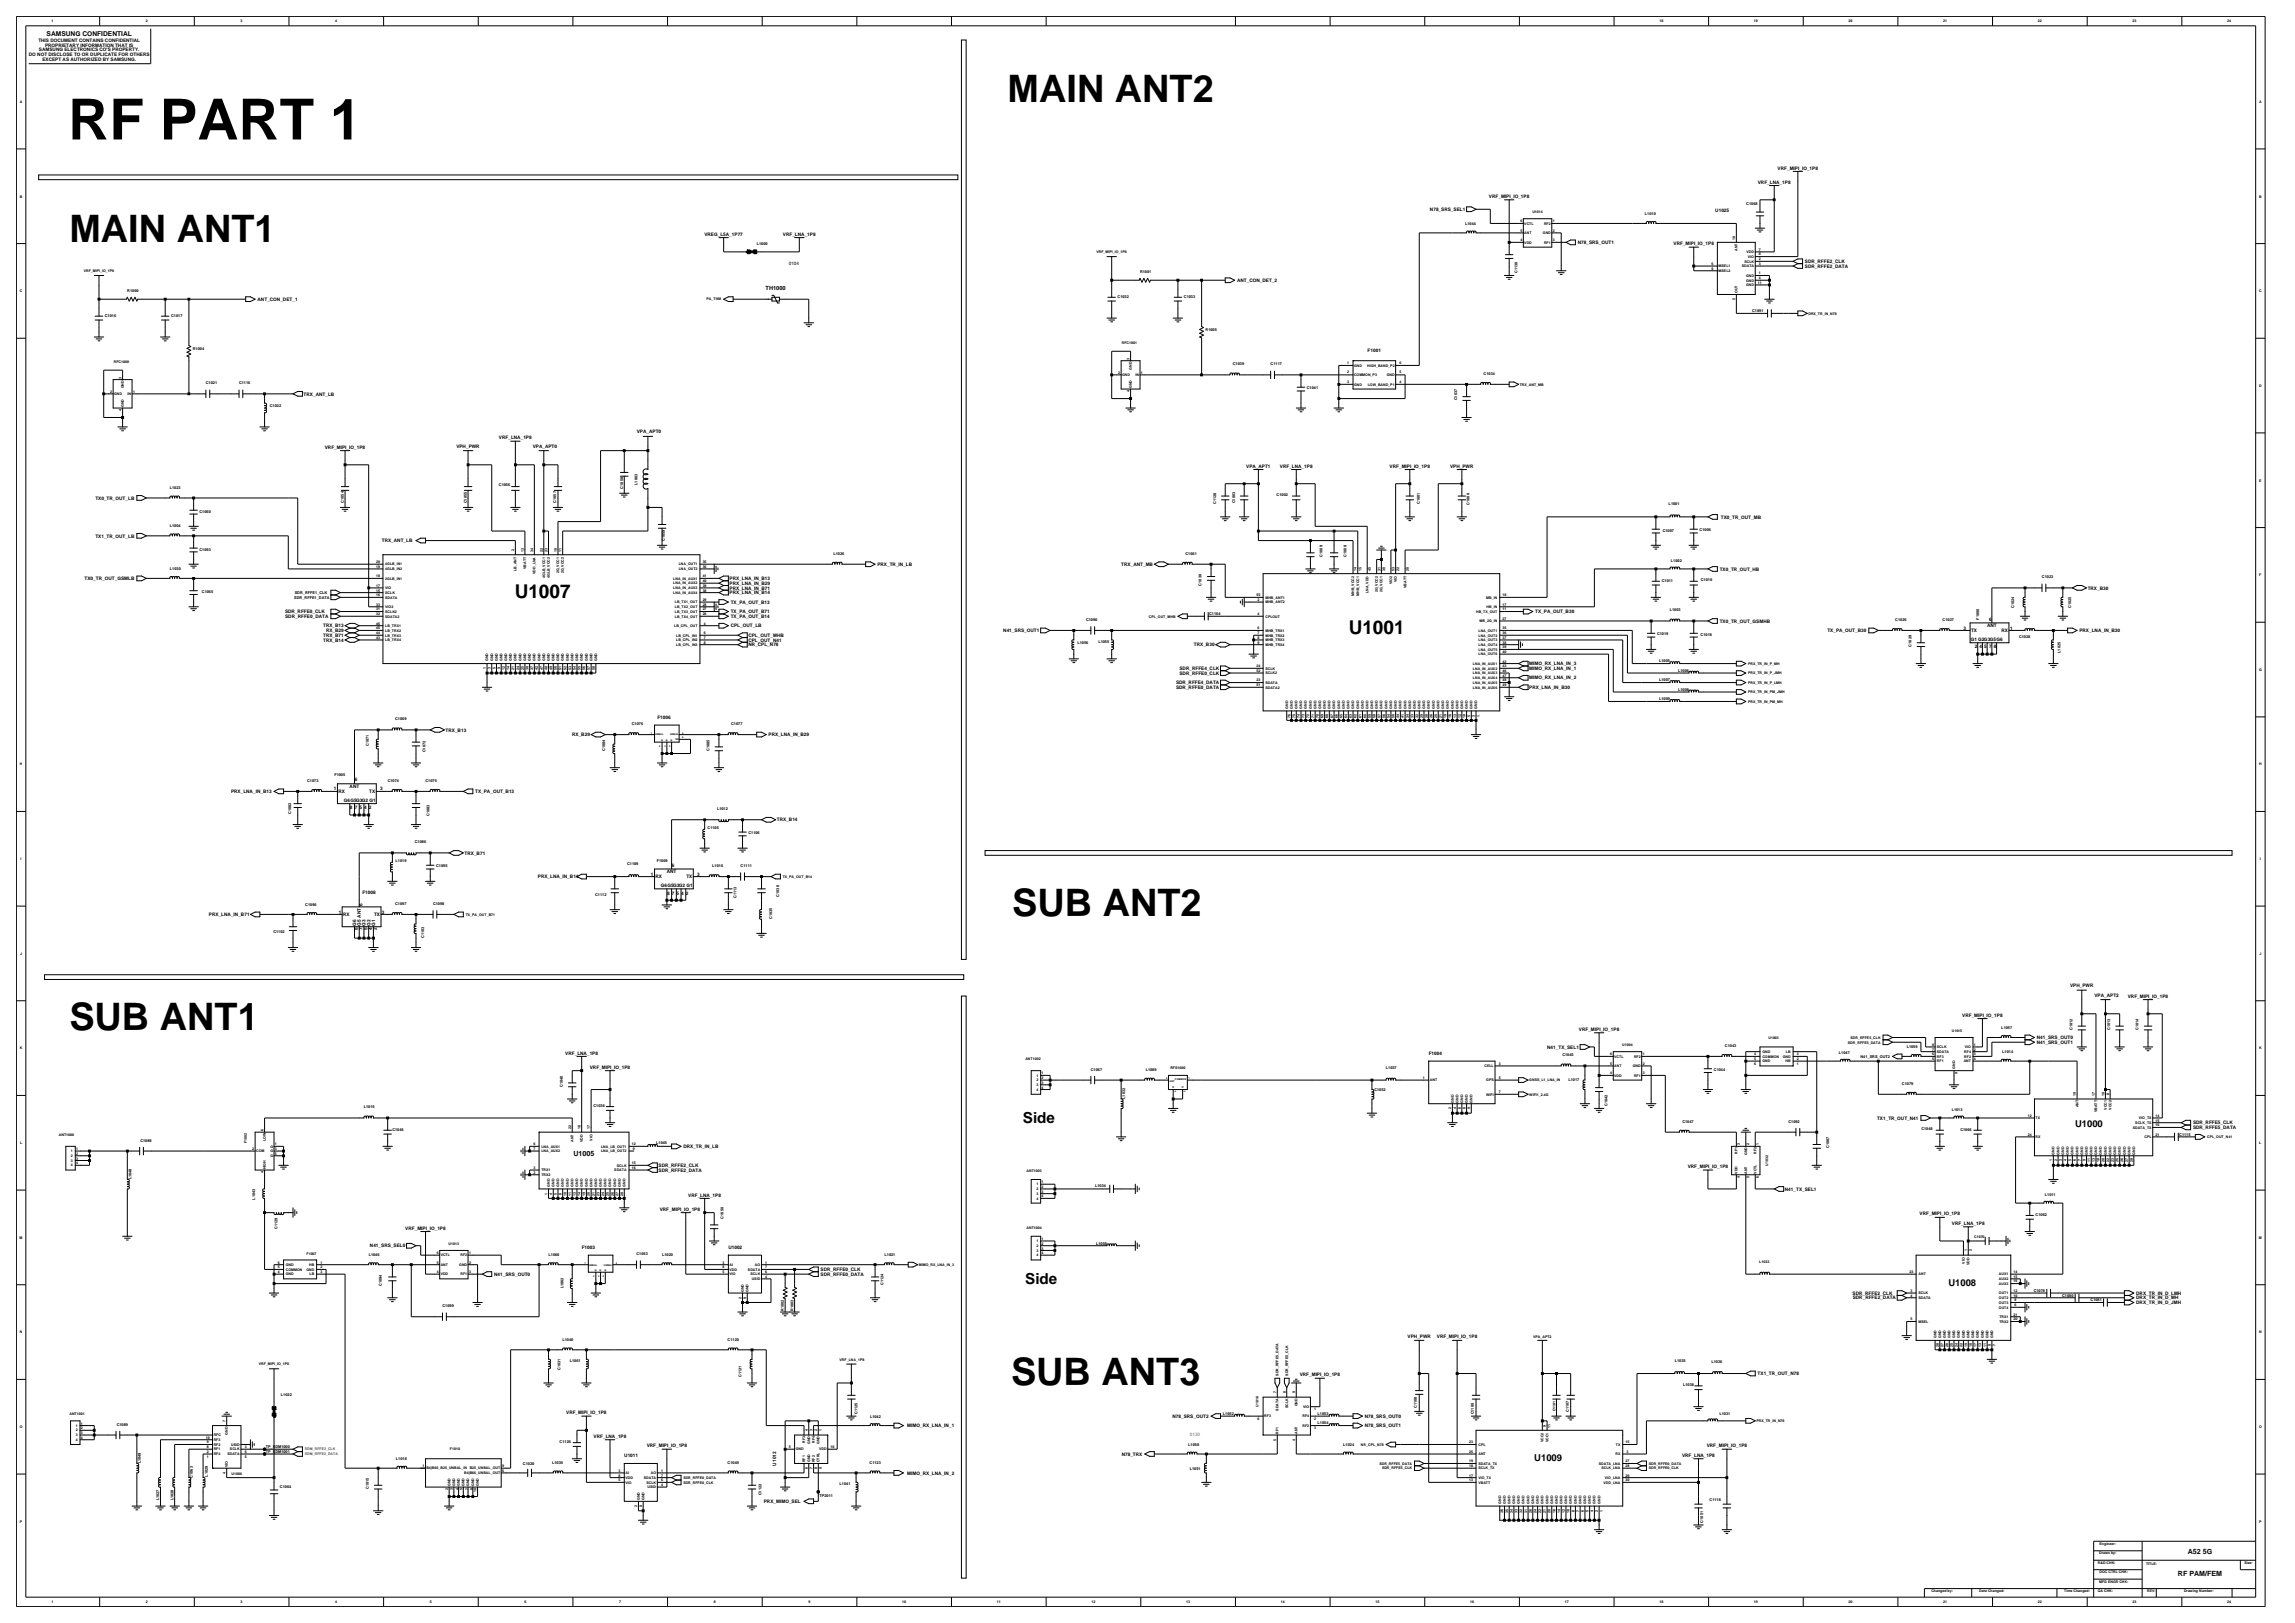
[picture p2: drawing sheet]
<svg xmlns="http://www.w3.org/2000/svg" width="420mm" height="297mm" viewBox="0 0 420 297" stroke-linecap="round" stroke-linejoin="round" font-family="sans-serif">
<defs><g id="words">
<text font-size="10.4" x="12.5" y="25.5">RF PART 1</text>
<g font-size="6.9">
<text x="184.4" y="18.6">MAIN ANT2</text>
<text x="12.7" y="44.3">MAIN ANT1</text>
<text x="185.3" y="167.7">SUB ANT2</text>
<text x="12.7" y="188.4">SUB ANT1</text>
<text x="185" y="253.4">SUB ANT3</text>
</g>
<g font-size="3.5">
<text x="94.2" y="109.5">U1007</text>
<text x="246.8" y="116">U1001</text>
</g>
<g font-size="2.8">
<text x="187.2" y="205.4">Side</text>
<text x="187.6" y="234.9">Side</text>
</g>
<g font-size="1.7">
<text x="379.7" y="206.3">U1000</text>
<text x="356.6" y="235.3">U1008</text>
<text x="280.8" y="267.3">U1009</text>
</g>
<g font-size="1.3">
<text x="105" y="211.5">U1005</text>
<text x="400.4" y="284.3">A52 5G</text>
<text x="398.6" y="288.4">RF PAM/FEM</text>
</g>
<text font-size="1.2" x="8.5" y="6.6">SAMSUNG CONFIDENTIAL</text>
<text font-size="1" x="140.1" y="53">TH1000</text>
<g font-size=".9">
<text x="5.3" y="10.2">DO NOT DISCLOSE TO OR DUPLICATE FOR OTHERS</text>
<text x="7" y="7.6">THIS DOCUMENT CONTAINS CONFIDENTIAL</text>
<text x="7.1" y="9.4">SAMSUNG ELECTRONICS CO'S PROPERTY.</text>
<text x="7.8" y="11.1">EXCEPT AS AUTHORIZED BY SAMSUNG.</text>
<text x="8.2" y="8.5">PROPRIETARY INFORMATION THAT IS</text>
<text x="321.7" y="33.6">VRF_LNA_1P8</text>
<text x="325.3" y="31">VRF_MIPI_IO_1P8</text>
<text x="261.7" y="38.6">N78_SRS_SEL1</text>
<text x="272.5" y="36.2">VRF_MIPI_IO_1P8</text>
<text x="313.9" y="38.8">U1025</text>
<text x="128.9" y="43.2">VREG_L5A_1P77</text>
<text x="143.3" y="43.2">VRF_LNA_1P8</text>
<text x="288.7" y="44.7">N78_SRS_OUT1</text>
<text x="306.3" y="44.9">VRF_MIPI_IO_1P8</text>
<text x="226.4" y="51.6">ANT_CON_DET_2</text>
<text x="330.3" y="48.1">SDR_RFFE2_CLK</text>
<text x="330.3" y="49">SDR_RFFE2_DATA</text>
<text x="47.1" y="55.1">ANT_CON_DET_1</text>
<text x="250.3" y="64.4">F1001</text>
<text x="55.6" y="72.4">TRX_ANT_LB</text>
<text x="59.4" y="82.1">VRF_MIPI_IO_1P8</text>
<text x="83.5" y="81.9">VPH_PWR</text>
<text x="91.3" y="80.4">VRF_LNA_1P8</text>
<text x="97.5" y="81.9">VPA_APT0</text>
<text x="116.5" y="79.3">VPA_APT0</text>
<text x="228.1" y="85.6">VPA_APT1</text>
<text x="234.2" y="85.6">VRF_LNA_1P8</text>
<text x="254.3" y="85.6">VRF_MIPI_IO_1P8</text>
<text x="265.4" y="85.6">VPH_PWR</text>
<text x="17.5" y="91.4">TX0_TR_OUT_LB</text>
<text x="314.9" y="94.9">TX0_TR_OUT_MB</text>
<text x="17.5" y="98.4">TX1_TR_OUT_LB</text>
<text x="69.9" y="99.2">TRX_ANT_LB</text>
<text x="15.5" y="106.1">TX0_TR_OUT_GSMLB</text>
<text x="133.5" y="107.9">PRX_LNA_IN_B71</text>
<text x="133.5" y="107">PRX_LNA_IN_B29</text>
<text x="133.5" y="106.1">PRX_LNA_IN_B13</text>
<text x="160.6" y="103.6">PRX_TR_IN_LB</text>
<text x="205.2" y="103.6">TRX_ANT_MB</text>
<text x="314.7" y="104.4">TX0_TR_OUT_HB</text>
<text x="382.1" y="107.9">TRX_B30</text>
<text x="52.2" y="112.2">SDR_RFFE0_CLK</text>
<text x="52.2" y="113.1">SDR_RFFE0_DATA</text>
<text x="133.5" y="108.8">PRX_LNA_IN_B14</text>
<text x="133.7" y="112.2">TX_PA_OUT_B71</text>
<text x="133.7" y="113.1">TX_PA_OUT_B14</text>
<text x="133.7" y="110.5">TX_PA_OUT_B13</text>
<text x="281" y="112.2">TX_PA_OUT_B30</text>
<text x="314.7" y="113.9">TX0_TR_OUT_GSMHB</text>
<text x="364" y="113.6">6</text>
<text x="59.1" y="116.6">TRX_B71</text>
<text x="59.1" y="117.4">TRX_B14</text>
<text x="59.1" y="114.8">TRX_B13</text>
<text x="59.7" y="115.7">RX_B29</text>
<text x="133.7" y="114.8">CPL_OUT_LB</text>
<text x="137" y="116.6">CPL_OUT_MHB</text>
<text x="137" y="117.4">CPL_OUT_N41</text>
<text x="137" y="118.3">NR_CPL_N78</text>
<text x="183.6" y="115.7">N41_SRS_OUT1</text>
<text x="218.5" y="118.3">TRX_B30</text>
<text x="334.4" y="115.7">TX_PA_OUT_B30</text>
<text x="359.3" y="115.2">3</text>
<text x="360.7" y="117.3">G1 G2G3G5G6</text>
<text x="360.7" y="115.7">TX</text>
<text x="361.4" y="118.7">2</text>
<text x="362.3" y="118.7">4</text>
<text x="363.1" y="118.7">5</text>
<text x="363.6" y="114.8">ANT</text>
<text x="364" y="118.7">7</text>
<text x="364.9" y="118.7">8</text>
<text x="366.3" y="115.7">RX</text>
<text x="367.9" y="115.2">1</text>
<text x="380.5" y="115.7">PRX_LNA_IN_B30</text>
<text x="215.2" y="125.2">SDR_RFFE4_DATA</text>
<text x="215.9" y="122.6">SDR_RFFE4_CLK</text>
<text x="215.9" y="123.5">SDR_RFFE0_CLK</text>
<text x="279.9" y="124.3">MIMO_RX_LNA_IN_2</text>
<text x="279.9" y="122.6">MIMO_RX_LNA_IN_1</text>
<text x="279.9" y="121.7">MIMO_RX_LNA_IN_3</text>
<text x="120.3" y="131.5">F1006</text>
<text x="215.2" y="126.1">SDR_RFFE0_DATA</text>
<text x="279.9" y="126.1">PRX_LNA_IN_B30</text>
<text x="81.5" y="133.9">TRX_B13</text>
<text x="104.7" y="134.7">RX_B29</text>
<text x="140.7" y="134.7">PRX_LNA_IN_B29</text>
<text x="64.9" y="143">6</text>
<text x="42.3" y="145.1">PRX_LNA_IN_B13</text>
<text x="61.1" y="144.6">1</text>
<text x="61.9" y="145.1">RX</text>
<text x="62.9" y="146.7">G6G5G3G2 G1</text>
<text x="64" y="144.2">ANT</text>
<text x="64" y="148.1">8</text>
<text x="64.9" y="148.1">7</text>
<text x="65.8" y="148.1">5</text>
<text x="66.7" y="148.1">4</text>
<text x="67.5" y="148.1">2</text>
<text x="67.6" y="145.1">TX</text>
<text x="69.6" y="144.6">3</text>
<text x="87" y="145.1">TX_PA_OUT_B13</text>
<text x="142.2" y="150.3">TRX_B14</text>
<text x="85" y="156.4">TRX_B71</text>
<text x="98.4" y="160.7">PRX_LNA_IN_B14</text>
<text x="119.1" y="160.2">1</text>
<text x="120" y="160.7">RX</text>
<text x="122" y="159.8">ANT</text>
<text x="122.9" y="158.6">6</text>
<text x="125.6" y="160.7">TX</text>
<text x="127.6" y="160.2">3</text>
<text x="38.2" y="167.6">PRX_LNA_IN_B71</text>
<text x="62" y="167.3">1</text>
<text x="62.8" y="167.6">RX</text>
<text x="66.3" y="163.5">F1008</text>
<text x="66.4" y="165.8" transform="rotate(-90 66.4 165.8)">6</text>
<text x="68.4" y="167.6">TX</text>
<text x="69.9" y="167.3">3</text>
<text x="120.9" y="162.3">G6G5G3G2 G1</text>
<text x="122.1" y="163.7">8</text>
<text x="122.9" y="163.7">7</text>
<text x="123.8" y="163.7">5</text>
<text x="124.7" y="163.7">4</text>
<text x="125.5" y="163.7">2</text>
<text x="65.2" y="169.4" transform="rotate(-90 65.2 169.4)">G6</text>
<text x="65.5" y="170.2" transform="rotate(-90 65.5 170.2)">8</text>
<text x="66.1" y="169.4" transform="rotate(-90 66.1 169.4)">G5 ANT</text>
<text x="66.4" y="170.2" transform="rotate(-90 66.4 170.2)">7</text>
<text x="66.9" y="169.4" transform="rotate(-90 66.9 169.4)">G3</text>
<text x="67.2" y="170.2" transform="rotate(-90 67.2 170.2)">5</text>
<text x="67.8" y="169.4" transform="rotate(-90 67.8 169.4)">G2</text>
<text x="68.1" y="170.2" transform="rotate(-90 68.1 170.2)">4</text>
<text x="68.6" y="169.4" transform="rotate(-90 68.6 169.4)">G1</text>
<text x="69" y="170.2" transform="rotate(-90 69 170.2)">2</text>
<text x="378.8" y="180.6">VPH_PWR</text>
<text x="383.3" y="182.4">VPA_APT2</text>
<text x="389.4" y="182.6">VRF_MIPI_IO_1P8</text>
<text x="283.1" y="191.9">N41_TX_SEL1</text>
<text x="288.9" y="188.6">VRF_MIPI_IO_1P8</text>
<text x="359.1" y="186">VRF_MIPI_IO_1P8</text>
<text x="372.7" y="191">N41_SRS_OUT1</text>
<text x="372.7" y="190.2">N41_SRS_OUT0</text>
<text x="103.4" y="193">VRF_LNA_1P8</text>
<text x="107.9" y="195.6">VRF_MIPI_IO_1P8</text>
<text x="261.5" y="193.1">F1004</text>
<text x="343.5" y="204.9">TX1_TR_OUT_N41</text>
<text x="401.3" y="206.6">SDR_RFFE5_DATA</text>
<text x="401.3" y="205.8">SDR_RFFE5_CLK</text>
<text x="120.5" y="213.5">SDR_RFFE2_CLK</text>
<text x="120.5" y="214.4">SDR_RFFE2_DATA</text>
<text x="125.1" y="210.1">DRX_TR_IN_LB</text>
<text x="308.9" y="213.8">VRF_MIPI_IO_1P8</text>
<text x="120.7" y="221.6">VRF_MIPI_IO_1P8</text>
<text x="126" y="218.9">VRF_LNA_1P8</text>
<text x="326.6" y="217.9">N41_TX_SEL1</text>
<text x="74.2" y="225">VRF_MIPI_IO_1P8</text>
<text x="351.3" y="222.4">VRF_MIPI_IO_1P8</text>
<text x="357.2" y="224.1">VRF_LNA_1P8</text>
<text x="67.7" y="228.3">N41_SRS_SEL0</text>
<text x="90.4" y="233.5">N41_SRS_OUT0</text>
<text x="106.5" y="228.5">F1003</text>
<text x="133.3" y="228.5">U1002</text>
<text x="150.2" y="232.6">SDR_RFFE0_CLK</text>
<text x="150.2" y="233.5">SDR_RFFE0_DATA</text>
<text x="339" y="236.9">SDR_RFFE2_CLK</text>
<text x="339.1" y="237.8">SDR_RFFE2_DATA</text>
<text x="390.9" y="237.8">DRX_TR_IN_D_MH</text>
<text x="390.9" y="236.9">DRX_TR_IN_D_LMH</text>
<text x="390.9" y="238.6">DRX_TR_IN_D_JMH</text>
<text x="257.6" y="244.9">VPH_PWR</text>
<text x="263" y="244.9">VRF_MIPI_IO_1P8</text>
<text x="237.8" y="251.9">VRF_MIPI_IO_1P8</text>
<text x="321.7" y="251.6">TX1_TR_OUT_N78</text>
<text x="103.6" y="258.8">VRF_MIPI_IO_1P8</text>
<text x="108.6" y="263.1">VRF_LNA_1P8</text>
<text x="166" y="261.2">MIMO_RX_LNA_IN_1</text>
<text x="214.6" y="259.4">N78_SRS_OUT2</text>
<text x="249.8" y="261.2">N78_SRS_OUT1</text>
<text x="249.8" y="259.4">N78_SRS_OUT0</text>
<text x="114.2" y="266.6">U1011</text>
<text x="118.3" y="264.9">VRF_MIPI_IO_1P8</text>
<text x="142.1" y="268.2" transform="rotate(-90 142.1 268.2)">U1012</text>
<text x="166" y="269.8">MIMO_RX_LNA_IN_2</text>
<text x="205.3" y="266.4">N78_TRX</text>
<text x="307.8" y="266.6">VRF_LNA_1P8</text>
<text x="312.3" y="264.9">VRF_MIPI_IO_1P8</text>
<text x="139.8" y="275">PRX_MIMO_SEL</text>
</g>
<text font-size=".9" fill="#f00" x="144.3" y="48.5">0104</text>
<text font-size=".9" fill="#db9370" x="217.7" y="262.8">0120</text>
<g font-size=".7">
<text x="9.4" y="4.1">1</text>
<text x="26.7" y="4.1">2</text>
<text x="44" y="4.1">3</text>
<text x="61.4" y="4.1">4</text>
<text x="303.7" y="4.1">18</text>
<text x="321" y="4.1">19</text>
<text x="338.3" y="4.1">20</text>
<text x="355.6" y="4.1">21</text>
<text x="372.9" y="4.1">22</text>
<text x="390.3" y="4.1">23</text>
<text x="407.6" y="4.1">24</text>
<text x="3.6" y="18.8">A</text>
<text x="413.4" y="18.8">A</text>
<text x="3.6" y="36.1">B</text>
<text x="268.1" y="41.1">L1044</text>
<text x="278.2" y="40.7">6</text>
<text x="279" y="41.1">VCTL</text>
<text x="280.4" y="39">U1014</text>
<text x="282.6" y="41.1">RF2</text>
<text x="284.2" y="40.7">1</text>
<text x="301" y="39.4">L1010</text>
<text x="319.6" y="37.4">C1068</text>
<text x="413.4" y="36.1">B</text>
<text x="138.5" y="44.8">L1000</text>
<text x="200.7" y="46.3">VRF_MIPI_IO_1P8</text>
<text x="278.2" y="44.2">4</text>
<text x="278.2" y="42.4">5</text>
<text x="279" y="44.6">VDD</text>
<text x="279" y="42.8">ANT</text>
<text x="282.4" y="42.8">GND</text>
<text x="282.6" y="44.6">RF1</text>
<text x="284.2" y="42.4">2</text>
<text x="284.2" y="44.2">3</text>
<text x="317.6" y="43.8" transform="rotate(-90 317.6 43.8)">10</text>
<text x="318" y="45.9" transform="rotate(-90 318 45.9)">ANT</text>
<text x="319.6" y="46.3">VDD</text>
<text x="319.9" y="47.2">VIO</text>
<text x="321.9" y="45.9">7</text>
<text x="321.9" y="46.7">8</text>
<text x="321.9" y="47.6">2</text>
<text x="3.6" y="53.5">C</text>
<text x="15.3" y="49.8">VRF_MIPI_IO_1P8</text>
<text x="23.3" y="53.4">R1000</text>
<text x="208.6" y="49.9">R1001</text>
<text x="277.7" y="50" transform="rotate(-90 277.7 50)">C1130</text>
<text x="313.2" y="49.3">9</text>
<text x="313.2" y="48.5">6</text>
<text x="314.5" y="49.8">MSEL2</text>
<text x="314.5" y="48.9">MSEL1</text>
<text x="318" y="53.7" transform="rotate(-90 318 53.7)">OUT</text>
<text x="318.8" y="48.9">SDATA</text>
<text x="319.2" y="48.1">SCLK</text>
<text x="319.6" y="52.4">GND</text>
<text x="319.6" y="51.5">GND</text>
<text x="319.6" y="50.6">GND</text>
<text x="321.7" y="52">11</text>
<text x="321.9" y="50.2">1</text>
<text x="321.9" y="48.5">3</text>
<text x="321.9" y="51.1">4</text>
<text x="413.4" y="53.5">C</text>
<text x="19.2" y="58">C1016</text>
<text x="31.3" y="58">C1017</text>
<text x="129.3" y="55">PA_THM</text>
<text x="204.5" y="54.5">C1032</text>
<text x="216.7" y="54.5">C1033</text>
<text x="317.6" y="54.9" transform="rotate(-90 317.6 54.9)">5</text>
<text x="320.7" y="57.1">C1091</text>
<text x="331" y="57.6">DRX_TR_IN_N78</text>
<text x="35.3" y="64.1">R1004</text>
<text x="205.3" y="63">RFC1001</text>
<text x="206.7" y="65.8" transform="rotate(-90 206.7 65.8)">3</text>
<text x="220.6" y="60.7">R1005</text>
<text x="20.2" y="71.9">2</text>
<text x="20.8" y="66.4">RFC1000</text>
<text x="22.3" y="69.3" transform="rotate(-90 22.3 69.3)">3</text>
<text x="22.7" y="71.1" transform="rotate(-90 22.7 71.1)">GND</text>
<text x="24.3" y="71.9">1</text>
<text x="37.7" y="70.3">C1021</text>
<text x="43.7" y="70.3">C1116</text>
<text x="204.6" y="68.4">2</text>
<text x="205.4" y="68.8">GND</text>
<text x="206.7" y="71.7" transform="rotate(-90 206.7 71.7)">4</text>
<text x="207.1" y="71" transform="rotate(-90 207.1 71)">GND</text>
<text x="207.1" y="67.6" transform="rotate(-90 207.1 67.6)">GND</text>
<text x="207.8" y="68.8">IN</text>
<text x="208.8" y="68.4">1</text>
<text x="225.6" y="66.9">C1039</text>
<text x="232.5" y="66.9">C1117</text>
<text x="239.2" y="71.2">C1041</text>
<text x="246.6" y="66.6">1</text>
<text x="246.6" y="68.3">2</text>
<text x="246.6" y="70">3</text>
<text x="247.8" y="67.1">GND</text>
<text x="247.8" y="68.8">COMMON_P3</text>
<text x="247.8" y="70.6">GND</text>
<text x="250.2" y="67.1">HIGH_BAND_P2</text>
<text x="250.3" y="70.6">LOW_BAND_P1</text>
<text x="253.8" y="68.8">GND</text>
<text x="256.1" y="70">4</text>
<text x="256.1" y="68.3">5</text>
<text x="256.1" y="66.6">6</text>
<text x="271.5" y="68.6">C1034</text>
<text x="278.1" y="70.6">TRX_ANT_MB</text>
<text x="413.4" y="70.8">D</text>
<text x="20.9" y="72.3">GND</text>
<text x="22.3" y="75.2" transform="rotate(-90 22.3 75.2)">4</text>
<text x="22.7" y="74.5" transform="rotate(-90 22.7 74.5)">GND</text>
<text x="23.4" y="72.3">IN</text>
<text x="49.4" y="74.5">C1022</text>
<text x="266.7" y="73.3" transform="rotate(-90 266.7 73.3)">C1037</text>
<text x="31.1" y="89.5">L1023</text>
<text x="91.3" y="89">C1056</text>
<text x="114" y="89.4" transform="rotate(-90 114 89.4)">C1058</text>
<text x="116.7" y="88.7" transform="rotate(-90 116.7 88.7)">L1063</text>
<text x="413.4" y="88.1">E</text>
<text x="36.5" y="93.9">C1060</text>
<text x="62.9" y="92" transform="rotate(-90 62.9 92)">C1054</text>
<text x="85.4" y="92.1" transform="rotate(-90 85.4 92.1)">C1055</text>
<text x="101.8" y="92" transform="rotate(-90 101.8 92)">C1057</text>
<text x="222.6" y="92.2" transform="rotate(-90 222.6 92.2)">C1128</text>
<text x="226" y="92.1" transform="rotate(-90 226 92.1)">C1003</text>
<text x="233.6" y="90.8">C1002</text>
<text x="259.8" y="92.2" transform="rotate(-90 259.8 92.2)">C1001</text>
<text x="268.9" y="92.3" transform="rotate(-90 268.9 92.3)">C1000</text>
<text x="305.4" y="92.5">L1001</text>
<text x="31.1" y="96.4">L1004</text>
<text x="36.5" y="100.9">C1093</text>
<text x="94.1" y="100.8" transform="rotate(-90 94.1 100.8)">2</text>
<text x="95.9" y="101" transform="rotate(-90 95.9 101)">13</text>
<text x="97.6" y="101" transform="rotate(-90 97.6 101)">34</text>
<text x="99.3" y="101" transform="rotate(-90 99.3 101)">22</text>
<text x="100.2" y="101" transform="rotate(-90 100.2 101)">23</text>
<text x="101.9" y="101" transform="rotate(-90 101.9 101)">10</text>
<text x="102.8" y="101" transform="rotate(-90 102.8 101)">11</text>
<text x="121.7" y="99" transform="rotate(-90 121.7 99)">C1059</text>
<text x="152.5" y="101.5">L1026</text>
<text x="217" y="101.5">C1061</text>
<text x="242.1" y="101.9" transform="rotate(-90 242.1 101.9)">C1009</text>
<text x="246.4" y="101.9" transform="rotate(-90 246.4 101.9)">C1008</text>
<text x="304.3" y="97.3">C1007</text>
<text x="311" y="97.2">C1006</text>
<text x="31.1" y="104.3">L1030</text>
<text x="68.9" y="103.1">20</text>
<text x="68.9" y="107.4">17</text>
<text x="68.9" y="105.6">18</text>
<text x="68.9" y="103.9">19</text>
<text x="70.5" y="103.5">4GLB_IN1</text>
<text x="70.5" y="107.8">VIO</text>
<text x="70.5" y="106.1">2GLB_IN1</text>
<text x="70.5" y="104.3">4GLB_IN2</text>
<text x="94.5" y="104.5" transform="rotate(-90 94.5 104.5)">LB_ANT</text>
<text x="96.3" y="104.1" transform="rotate(-90 96.3 104.1)">VBATT</text>
<text x="98" y="105" transform="rotate(-90 98 105)">VDD_LNA</text>
<text x="99.8" y="105.8" transform="rotate(-90 99.8 105.8)">4GLB_VCC1</text>
<text x="100.6" y="105.8" transform="rotate(-90 100.6 105.8)">4GLB_VCC2</text>
<text x="102.3" y="104.9" transform="rotate(-90 102.3 104.9)">2G_VCC1</text>
<text x="103.2" y="104.9" transform="rotate(-90 103.2 104.9)">2G_VCC2</text>
<text x="123.2" y="107.8">LNA_IN_AUX3</text>
<text x="123.2" y="106.9">LNA_IN_AUX2</text>
<text x="123.2" y="106.1">LNA_IN_AUX1</text>
<text x="124.2" y="103.5">LNA_OUT1</text>
<text x="124.2" y="104.3">LNA_OUT2</text>
<text x="128.6" y="105.6">41</text>
<text x="128.6" y="103.1">35</text>
<text x="128.6" y="103.9">36</text>
<text x="128.6" y="107.4">39</text>
<text x="128.6" y="106.5">40</text>
<text x="219.9" y="107.1" transform="rotate(-90 219.9 107.1)">C1030</text>
<text x="248.3" y="104.5" transform="rotate(-90 248.3 104.5)">14</text>
<text x="249.1" y="104.5" transform="rotate(-90 249.1 104.5)">15</text>
<text x="250.9" y="104.5" transform="rotate(-90 250.9 104.5)">45</text>
<text x="252.6" y="104.5" transform="rotate(-90 252.6 104.5)">31</text>
<text x="253.5" y="104.5" transform="rotate(-90 253.5 104.5)">30</text>
<text x="254.8" y="106.9" transform="rotate(-90 254.8 106.9)">VIO2</text>
<text x="255.2" y="104.5" transform="rotate(-90 255.2 104.5)">53</text>
<text x="255.6" y="106.5" transform="rotate(-90 255.6 106.5)">VIO</text>
<text x="256.1" y="104.5" transform="rotate(-90 256.1 104.5)">22</text>
<text x="257.4" y="107.6" transform="rotate(-90 257.4 107.6)">VBATT</text>
<text x="257.8" y="104.5" transform="rotate(-90 257.8 104.5)">20</text>
<text x="304.1" y="106.5">C1011</text>
<text x="305.8" y="102.8">L1002</text>
<text x="311.3" y="106.3">C1010</text>
<text x="373.7" y="105.8">C1023</text>
<text x="413.5" y="105.4">F</text>
<text x="37" y="108.4">C1065</text>
<text x="53.9" y="109.6">SDR_RFFE1_DATA</text>
<text x="53.9" y="108.7">SDR_RFFE1_CLK</text>
<text x="68.9" y="111.7">31</text>
<text x="68.9" y="112.6">32</text>
<text x="68.9" y="110.8">33</text>
<text x="68.9" y="108.2">15</text>
<text x="68.9" y="109.1">16</text>
<text x="70.5" y="112.1">SCLK2</text>
<text x="70.5" y="113">SDATA2</text>
<text x="70.5" y="111.3">VIO2</text>
<text x="70.5" y="108.7">SCLK</text>
<text x="70.5" y="109.5">SDATA</text>
<text x="123.2" y="108.7">LNA_IN_AUX4</text>
<text x="123.5" y="111.3">LB_TX2_OUT</text>
<text x="123.5" y="110.4">LB_TX1_OUT</text>
<text x="123.5" y="113">LB_TX4_OUT</text>
<text x="123.5" y="112.1">LB_TX3_OUT</text>
<text x="128.6" y="108.2">38</text>
<text x="128.6" y="111.7">27</text>
<text x="128.6" y="110.8">28</text>
<text x="128.6" y="110">29</text>
<text x="128.6" y="112.6">26</text>
<text x="198.8" y="113.6">C1090</text>
<text x="210.2" y="113">CPL_OUT_MHB</text>
<text x="221.3" y="112.6">C1104</text>
<text x="229.9" y="109.1">55</text>
<text x="230.1" y="112.6">4</text>
<text x="230.1" y="110">2</text>
<text x="231.6" y="109.5">MHB_ANT1</text>
<text x="231.6" y="113">CPLOUT</text>
<text x="231.6" y="110.4">MHB_ANT2</text>
<text x="247.8" y="109" transform="rotate(-90 247.8 109)">MHB_VCC2</text>
<text x="248.7" y="109" transform="rotate(-90 248.7 109)">MHB_VCC1</text>
<text x="250.4" y="108.5" transform="rotate(-90 250.4 108.5)">LNA_VDD</text>
<text x="252.2" y="108.4" transform="rotate(-90 252.2 108.4)">2G_VCC2</text>
<text x="253" y="108.4" transform="rotate(-90 253 108.4)">2G_VCC1</text>
<text x="270.1" y="112.1">HB_TX_OUT</text>
<text x="270.8" y="113.9">MB_2G_IN</text>
<text x="272" y="109.5">MB_IN</text>
<text x="272.1" y="111.3">HB_IN</text>
<text x="275" y="113.4">27</text>
<text x="275" y="110.8">17</text>
<text x="275" y="109.1">18</text>
<text x="275" y="111.7">11</text>
<text x="305.6" y="111.8">L1003</text>
<text x="346.9" y="113.6">C1026</text>
<text x="355.5" y="113.6">C1027</text>
<text x="362.2" y="113.4" transform="rotate(-90 362.2 113.4)">F1000</text>
<text x="368.6" y="111.2" transform="rotate(-90 368.6 111.2)">C1024</text>
<text x="379" y="111.2" transform="rotate(-90 379 111.2)">C1025</text>
<text x="68.9" y="116.9">43</text>
<text x="68.9" y="116">44</text>
<text x="68.9" y="115.2">45</text>
<text x="68.9" y="114.3">46</text>
<text x="70.5" y="117.3">LB_TRX4</text>
<text x="70.5" y="116.5">LB_TRX3</text>
<text x="70.5" y="115.6">LB_TRX2</text>
<text x="70.5" y="114.7">LB_TRX1</text>
<text x="123.4" y="114.7">LB_CPL_OUT</text>
<text x="123.8" y="116.5">LB_CPL_IN1</text>
<text x="123.8" y="117.3">LB_CPL_IN2</text>
<text x="123.8" y="118.2">LB_CPL_IN3</text>
<text x="128.8" y="116">6</text>
<text x="128.8" y="116.9">7</text>
<text x="128.8" y="117.8">8</text>
<text x="128.8" y="114.3">4</text>
<text x="197.2" y="117.8">L1056</text>
<text x="201" y="117.6">L1055</text>
<text x="230.1" y="116.9">8</text>
<text x="230.1" y="117.8">9</text>
<text x="230.1" y="116">7</text>
<text x="230.1" y="115.2">6</text>
<text x="231.6" y="117.3">MHB_TRX3</text>
<text x="231.6" y="118.2">MHB_TRX4</text>
<text x="231.6" y="116.5">MHB_TRX2</text>
<text x="231.6" y="115.6">MHB_TRX1</text>
<text x="270.6" y="115.6">LNA_OUT1</text>
<text x="270.6" y="116.5">LNA_OUT2</text>
<text x="270.6" y="117.3">LNA_OUT3</text>
<text x="270.6" y="118.2">LNA_OUT4</text>
<text x="270.6" y="119.1">LNA_OUT5</text>
<text x="270.6" y="119.9">LNA_OUT6</text>
<text x="275" y="116">36</text>
<text x="275" y="116.9">37</text>
<text x="275" y="117.8">38</text>
<text x="275" y="118.6">39</text>
<text x="275" y="119.5">40</text>
<text x="275" y="115.2">35</text>
<text x="303.2" y="116.2">C1019</text>
<text x="311.2" y="116.3">C1018</text>
<text x="349.8" y="118.3" transform="rotate(-90 349.8 118.3)">C1029</text>
<text x="369.5" y="116.7">C1028</text>
<text x="377.1" y="119.5" transform="rotate(-90 377.1 119.5)">L1025</text>
<text x="88.9" y="122.5" transform="rotate(-90 88.9 122.5)">1</text>
<text x="89.4" y="121" transform="rotate(-90 89.4 121)">GND</text>
<text x="89.8" y="122.5" transform="rotate(-90 89.8 122.5)">3</text>
<text x="90.2" y="121" transform="rotate(-90 90.2 121)">GND</text>
<text x="90.7" y="122.5" transform="rotate(-90 90.7 122.5)">5</text>
<text x="91.1" y="121" transform="rotate(-90 91.1 121)">GND</text>
<text x="91.5" y="122.5" transform="rotate(-90 91.5 122.5)">9</text>
<text x="92" y="121" transform="rotate(-90 92 121)">GND</text>
<text x="92.4" y="122.7" transform="rotate(-90 92.4 122.7)">12</text>
<text x="92.8" y="121" transform="rotate(-90 92.8 121)">GND</text>
<text x="93.3" y="122.7" transform="rotate(-90 93.3 122.7)">14</text>
<text x="93.7" y="121" transform="rotate(-90 93.7 121)">GND</text>
<text x="94.1" y="122.7" transform="rotate(-90 94.1 122.7)">21</text>
<text x="94.5" y="121" transform="rotate(-90 94.5 121)">GND</text>
<text x="95" y="122.7" transform="rotate(-90 95 122.7)">24</text>
<text x="95.4" y="121" transform="rotate(-90 95.4 121)">GND</text>
<text x="95.9" y="122.7" transform="rotate(-90 95.9 122.7)">25</text>
<text x="96.3" y="121" transform="rotate(-90 96.3 121)">GND</text>
<text x="96.7" y="122.7" transform="rotate(-90 96.7 122.7)">30</text>
<text x="97.2" y="121" transform="rotate(-90 97.2 121)">GND</text>
<text x="97.6" y="122.7" transform="rotate(-90 97.6 122.7)">37</text>
<text x="98" y="121" transform="rotate(-90 98 121)">GND</text>
<text x="98.4" y="122.7" transform="rotate(-90 98.4 122.7)">42</text>
<text x="98.9" y="121" transform="rotate(-90 98.9 121)">GND</text>
<text x="99.3" y="122.7" transform="rotate(-90 99.3 122.7)">47</text>
<text x="99.8" y="121" transform="rotate(-90 99.8 121)">GND</text>
<text x="100.2" y="122.7" transform="rotate(-90 100.2 122.7)">48</text>
<text x="100.6" y="121" transform="rotate(-90 100.6 121)">GND</text>
<text x="101.1" y="122.7" transform="rotate(-90 101.1 122.7)">49</text>
<text x="101.5" y="121" transform="rotate(-90 101.5 121)">GND</text>
<text x="101.9" y="122.7" transform="rotate(-90 101.9 122.7)">50</text>
<text x="102.3" y="121" transform="rotate(-90 102.3 121)">GND</text>
<text x="102.8" y="122.7" transform="rotate(-90 102.8 122.7)">51</text>
<text x="103.2" y="121" transform="rotate(-90 103.2 121)">GND</text>
<text x="103.7" y="122.7" transform="rotate(-90 103.7 122.7)">52</text>
<text x="104.1" y="121" transform="rotate(-90 104.1 121)">GND</text>
<text x="104.5" y="122.7" transform="rotate(-90 104.5 122.7)">53</text>
<text x="105" y="121" transform="rotate(-90 105 121)">GND</text>
<text x="105.4" y="122.7" transform="rotate(-90 105.4 122.7)">54</text>
<text x="105.8" y="121" transform="rotate(-90 105.8 121)">GND</text>
<text x="106.2" y="122.7" transform="rotate(-90 106.2 122.7)">55</text>
<text x="106.7" y="121" transform="rotate(-90 106.7 121)">GND</text>
<text x="107.1" y="122.7" transform="rotate(-90 107.1 122.7)">56</text>
<text x="107.5" y="121" transform="rotate(-90 107.5 121)">GND</text>
<text x="108" y="122.7" transform="rotate(-90 108 122.7)">57</text>
<text x="108.4" y="121" transform="rotate(-90 108.4 121)">GND</text>
<text x="108.9" y="122.7" transform="rotate(-90 108.9 122.7)">58</text>
<text x="109.3" y="121" transform="rotate(-90 109.3 121)">GND</text>
<text x="229.9" y="125.6">51</text>
<text x="229.9" y="123">52</text>
<text x="229.9" y="124.7">23</text>
<text x="229.9" y="122.1">24</text>
<text x="231.6" y="126">SDATA2</text>
<text x="231.6" y="123.4">SCLK2</text>
<text x="231.6" y="125.1">SDATA</text>
<text x="231.6" y="122.5">SCLK</text>
<text x="269.6" y="121.7">LNA_IN_AUX1</text>
<text x="269.6" y="122.5">LNA_IN_AUX2</text>
<text x="269.6" y="123.4">LNA_IN_AUX3</text>
<text x="269.6" y="124.3">LNA_IN_AUX4</text>
<text x="269.6" y="125.1">LNA_IN_AUX5</text>
<text x="269.6" y="126">LNA_IN_AUX6</text>
<text x="275" y="122.1">43</text>
<text x="275" y="123">46</text>
<text x="275" y="123.8">47</text>
<text x="275" y="124.7">48</text>
<text x="275" y="125.6">49</text>
<text x="275" y="121.2">42</text>
<text x="303.6" y="121.2">L1005</text>
<text x="303.6" y="124.7">L1007</text>
<text x="307.1" y="122.9">L1006</text>
<text x="319.9" y="121.7">PRX_TR_IN_P_MH</text>
<text x="319.9" y="123.4">PRX_TR_IN_P_JMH</text>
<text x="319.9" y="125.1">PRX_TR_IN_P_LMH</text>
<text x="413.4" y="122.8">G</text>
<text x="72.3" y="131.8">C1069</text>
<text x="235.7" y="129.7" transform="rotate(-90 235.7 129.7)">GND</text>
<text x="236.2" y="131.3" transform="rotate(-90 236.2 131.3)">76</text>
<text x="236.6" y="129.7" transform="rotate(-90 236.6 129.7)">GND</text>
<text x="237" y="131.3" transform="rotate(-90 237 131.3)">75</text>
<text x="237.5" y="129.7" transform="rotate(-90 237.5 129.7)">GND</text>
<text x="237.9" y="131.3" transform="rotate(-90 237.9 131.3)">74</text>
<text x="238.3" y="129.7" transform="rotate(-90 238.3 129.7)">GND</text>
<text x="238.7" y="131.3" transform="rotate(-90 238.7 131.3)">73</text>
<text x="239.2" y="129.7" transform="rotate(-90 239.2 129.7)">GND</text>
<text x="239.6" y="131.3" transform="rotate(-90 239.6 131.3)">72</text>
<text x="240.1" y="129.7" transform="rotate(-90 240.1 129.7)">GND</text>
<text x="240.5" y="131.3" transform="rotate(-90 240.5 131.3)">71</text>
<text x="240.9" y="129.7" transform="rotate(-90 240.9 129.7)">GND</text>
<text x="241.4" y="131.3" transform="rotate(-90 241.4 131.3)">70</text>
<text x="241.8" y="129.7" transform="rotate(-90 241.8 129.7)">GND</text>
<text x="242.2" y="131.3" transform="rotate(-90 242.2 131.3)">69</text>
<text x="242.6" y="129.7" transform="rotate(-90 242.6 129.7)">GND</text>
<text x="243.1" y="131.3" transform="rotate(-90 243.1 131.3)">68</text>
<text x="243.5" y="129.7" transform="rotate(-90 243.5 129.7)">GND</text>
<text x="244" y="131.3" transform="rotate(-90 244 131.3)">67</text>
<text x="244.4" y="129.7" transform="rotate(-90 244.4 129.7)">GND</text>
<text x="244.8" y="131.3" transform="rotate(-90 244.8 131.3)">66</text>
<text x="245.2" y="129.7" transform="rotate(-90 245.2 129.7)">GND</text>
<text x="245.7" y="131.3" transform="rotate(-90 245.7 131.3)">65</text>
<text x="246.1" y="129.7" transform="rotate(-90 246.1 129.7)">GND</text>
<text x="246.5" y="131.3" transform="rotate(-90 246.5 131.3)">64</text>
<text x="247" y="129.7" transform="rotate(-90 247 129.7)">GND</text>
<text x="247.4" y="131.3" transform="rotate(-90 247.4 131.3)">63</text>
<text x="247.8" y="129.7" transform="rotate(-90 247.8 129.7)">GND</text>
<text x="248.3" y="131.3" transform="rotate(-90 248.3 131.3)">62</text>
<text x="248.7" y="129.7" transform="rotate(-90 248.7 129.7)">GND</text>
<text x="249.1" y="131.3" transform="rotate(-90 249.1 131.3)">61</text>
<text x="249.6" y="129.7" transform="rotate(-90 249.6 129.7)">GND</text>
<text x="250" y="131.3" transform="rotate(-90 250 131.3)">60</text>
<text x="250.4" y="129.7" transform="rotate(-90 250.4 129.7)">GND</text>
<text x="250.9" y="131.3" transform="rotate(-90 250.9 131.3)">59</text>
<text x="251.3" y="129.7" transform="rotate(-90 251.3 129.7)">GND</text>
<text x="251.7" y="131.3" transform="rotate(-90 251.7 131.3)">58</text>
<text x="252.2" y="129.7" transform="rotate(-90 252.2 129.7)">GND</text>
<text x="252.6" y="131.3" transform="rotate(-90 252.6 131.3)">57</text>
<text x="253" y="129.7" transform="rotate(-90 253 129.7)">GND</text>
<text x="253.5" y="131.3" transform="rotate(-90 253.5 131.3)">56</text>
<text x="253.9" y="129.7" transform="rotate(-90 253.9 129.7)">GND</text>
<text x="254.3" y="131.3" transform="rotate(-90 254.3 131.3)">54</text>
<text x="254.8" y="129.7" transform="rotate(-90 254.8 129.7)">GND</text>
<text x="255.2" y="131.3" transform="rotate(-90 255.2 131.3)">50</text>
<text x="255.6" y="129.7" transform="rotate(-90 255.6 129.7)">GND</text>
<text x="256.1" y="131.3" transform="rotate(-90 256.1 131.3)">44</text>
<text x="256.5" y="129.7" transform="rotate(-90 256.5 129.7)">GND</text>
<text x="256.9" y="131.3" transform="rotate(-90 256.9 131.3)">41</text>
<text x="257.4" y="129.7" transform="rotate(-90 257.4 129.7)">GND</text>
<text x="257.8" y="131.3" transform="rotate(-90 257.8 131.3)">34</text>
<text x="258.2" y="129.7" transform="rotate(-90 258.2 129.7)">GND</text>
<text x="258.7" y="131.3" transform="rotate(-90 258.7 131.3)">33</text>
<text x="259.1" y="129.7" transform="rotate(-90 259.1 129.7)">GND</text>
<text x="259.5" y="131.3" transform="rotate(-90 259.5 131.3)">32</text>
<text x="260" y="129.7" transform="rotate(-90 260 129.7)">GND</text>
<text x="260.4" y="131.3" transform="rotate(-90 260.4 131.3)">29</text>
<text x="260.8" y="129.7" transform="rotate(-90 260.8 129.7)">GND</text>
<text x="261.3" y="131.3" transform="rotate(-90 261.3 131.3)">28</text>
<text x="261.7" y="129.7" transform="rotate(-90 261.7 129.7)">GND</text>
<text x="262.1" y="131.3" transform="rotate(-90 262.1 131.3)">26</text>
<text x="262.6" y="129.7" transform="rotate(-90 262.6 129.7)">GND</text>
<text x="263" y="131.3" transform="rotate(-90 263 131.3)">25</text>
<text x="263.4" y="129.7" transform="rotate(-90 263.4 129.7)">GND</text>
<text x="263.9" y="131.3" transform="rotate(-90 263.9 131.3)">21</text>
<text x="264.3" y="129.7" transform="rotate(-90 264.3 129.7)">GND</text>
<text x="264.7" y="131.3" transform="rotate(-90 264.7 131.3)">19</text>
<text x="265.2" y="129.7" transform="rotate(-90 265.2 129.7)">GND</text>
<text x="265.6" y="131.3" transform="rotate(-90 265.6 131.3)">16</text>
<text x="266" y="129.7" transform="rotate(-90 266 129.7)">GND</text>
<text x="266.5" y="131.3" transform="rotate(-90 266.5 131.3)">13</text>
<text x="266.9" y="129.7" transform="rotate(-90 266.9 129.7)">GND</text>
<text x="267.3" y="131.3" transform="rotate(-90 267.3 131.3)">12</text>
<text x="267.8" y="129.7" transform="rotate(-90 267.8 129.7)">GND</text>
<text x="268.2" y="131.3" transform="rotate(-90 268.2 131.3)">10</text>
<text x="268.6" y="129.7" transform="rotate(-90 268.6 129.7)">GND</text>
<text x="269.1" y="131.1" transform="rotate(-90 269.1 131.1)">5</text>
<text x="269.5" y="129.7" transform="rotate(-90 269.5 129.7)">GND</text>
<text x="269.9" y="131.1" transform="rotate(-90 269.9 131.1)">3</text>
<text x="270.4" y="129.7" transform="rotate(-90 270.4 129.7)">GND</text>
<text x="270.8" y="131.1" transform="rotate(-90 270.8 131.1)">1</text>
<text x="303.6" y="128.1">L1009</text>
<text x="307.1" y="126.4">L1008</text>
<text x="319.9" y="126.9">PRX_TR_IN_PM_JMH</text>
<text x="319.9" y="128.6">PRX_TR_IN_PM_MH</text>
<text x="67.5" y="136.5" transform="rotate(-90 67.5 136.5)">C1071</text>
<text x="77.9" y="137.7" transform="rotate(-90 77.9 137.7)">C1072</text>
<text x="110.8" y="137.4" transform="rotate(-90 110.8 137.4)">C1084</text>
<text x="115.6" y="132.7">C1076</text>
<text x="129.8" y="137.4" transform="rotate(-90 129.8 137.4)">C1085</text>
<text x="133.8" y="132.7">C1077</text>
<text x="3.6" y="140.1">H</text>
<text x="56.2" y="143.1">C1073</text>
<text x="61.2" y="142">F1005</text>
<text x="70.9" y="143.1">C1074</text>
<text x="77.9" y="143.1">C1075</text>
<text x="413.4" y="140.1">H</text>
<text x="53.3" y="148.9" transform="rotate(-90 53.3 148.9)">C1082</text>
<text x="78.6" y="149.4" transform="rotate(-90 78.6 149.4)">C1083</text>
<text x="131.2" y="148.3">L1012</text>
<text x="75.9" y="154.2">C1086</text>
<text x="129.5" y="151.7">C1105</text>
<text x="137" y="152.6">C1106</text>
<text x="3.8" y="157.4">I</text>
<text x="72.4" y="157.8">L1019</text>
<text x="79.8" y="158.7">C1095</text>
<text x="114.8" y="158.2">C1109</text>
<text x="120.2" y="157.7">F1009</text>
<text x="130.4" y="158.7">L1016</text>
<text x="135.5" y="158.7">C1111</text>
<text x="143.2" y="160.6">TX_PA_OUT_B14</text>
<text x="413.6" y="157.4">I</text>
<text x="55.9" y="165.8">C1096</text>
<text x="72.3" y="165.6">C1097</text>
<text x="79.3" y="165.6">C1098</text>
<text x="85.2" y="167.6">TX_PA_OUT_B71</text>
<text x="108.9" y="163.9">C1112</text>
<text x="134.8" y="164.3" transform="rotate(-90 134.8 164.3)">C1113</text>
<text x="142.6" y="164.1" transform="rotate(-90 142.6 164.1)">C1038</text>
<text x="50" y="170.8">C1102</text>
<text x="77.6" y="171.7" transform="rotate(-90 77.6 171.7)">C1103</text>
<text x="141.3" y="168.2" transform="rotate(-90 141.3 168.2)">C1035</text>
<text x="3.7" y="174.7">J</text>
<text x="413.5" y="174.7">J</text>
<text x="296.9" y="191.4">U1004</text>
<text x="315.7" y="191.6">C1043</text>
<text x="323.6" y="190.1">U1003</text>
<text x="338.2" y="190.9">SDR_RFFE5_DATA</text>
<text x="338.7" y="190.1">SDR_RFFE5_CLK</text>
<text x="348.9" y="191.8">L1059</text>
<text x="353.6" y="191.4">8</text>
<text x="354.5" y="191.8">SCLK</text>
<text x="357.2" y="188.8">U1015</text>
<text x="359.6" y="191.8">VIO</text>
<text x="361.2" y="191.4">1</text>
<text x="366.3" y="188.3">L1057</text>
<text x="379.3" y="188.5" transform="rotate(-90 379.3 188.5)">C1012</text>
<text x="386.2" y="188.5" transform="rotate(-90 386.2 188.5)">C1013</text>
<text x="391.4" y="188.5" transform="rotate(-90 391.4 188.5)">C1014</text>
<text x="3.6" y="192">K</text>
<text x="187.7" y="194">ANT1002</text>
<text x="189.7" y="197">1</text>
<text x="189.7" y="197.9">2</text>
<text x="190.6" y="196.6">1</text>
<text x="190.6" y="197.5">2</text>
<text x="199.6" y="195.9">C1067</text>
<text x="209.7" y="195.9">L1089</text>
<text x="214.2" y="195.7">RFS1000</text>
<text x="253.6" y="195.7">L1037</text>
<text x="260.4" y="197.4">1</text>
<text x="261.7" y="197.9">ANT</text>
<text x="271.7" y="195.3">CELL</text>
<text x="272" y="197.9">GPS</text>
<text x="274.3" y="197.4">5</text>
<text x="274.3" y="194.8">3</text>
<text x="279.9" y="197.9">GNSS_L1_LNA_IN</text>
<text x="285.9" y="193.3">C1045</text>
<text x="287" y="197.9">L1017</text>
<text x="294.7" y="193.1">6</text>
<text x="294.7" y="196.6">4</text>
<text x="294.7" y="194.9">5</text>
<text x="295.4" y="197">VDD</text>
<text x="295.4" y="195.3">ANT</text>
<text x="295.4" y="193.5">VCTL</text>
<text x="298.8" y="195.3">GND</text>
<text x="299" y="197">RF1</text>
<text x="299" y="193.5">RF2</text>
<text x="300.6" y="194.9">2</text>
<text x="300.6" y="196.6">3</text>
<text x="300.6" y="193.1">1</text>
<text x="313.7" y="195.9">C1044</text>
<text x="321" y="194">5</text>
<text x="321" y="194.8">6</text>
<text x="321" y="193.1">4</text>
<text x="322.5" y="192.7">GND</text>
<text x="322.5" y="193.5">COMMON</text>
<text x="322.5" y="194.4">GND</text>
<text x="326.3" y="193.5">GND</text>
<text x="326.8" y="194.4">HB</text>
<text x="326.8" y="192.7">LB</text>
<text x="328.8" y="194.8">1</text>
<text x="328.8" y="194">2</text>
<text x="328.8" y="193.1">3</text>
<text x="336.5" y="192.9">L1047</text>
<text x="340.5" y="193.6">N41_SRS_OUT2</text>
<text x="353.6" y="193.1">6</text>
<text x="353.6" y="192.3">7</text>
<text x="353.6" y="194">5</text>
<text x="354.5" y="193.5">RF3</text>
<text x="354.5" y="192.7">SDATA</text>
<text x="354.5" y="194.4">RF1</text>
<text x="357.8" y="195.6" transform="rotate(-90 357.8 195.6)">GND</text>
<text x="358.2" y="196.4" transform="rotate(-90 358.2 196.4)">9</text>
<text x="359.4" y="194.4">ANT</text>
<text x="359.5" y="192.7">RF4</text>
<text x="359.5" y="193.5">RF2</text>
<text x="361.2" y="192.3">2</text>
<text x="361.2" y="193.1">3</text>
<text x="361.2" y="194">4</text>
<text x="366.4" y="192.7">L1014</text>
<text x="413.4" y="192">K</text>
<text x="66.6" y="202.8">L1015</text>
<text x="103" y="198.9" transform="rotate(-90 103 198.9)">C1040</text>
<text x="108.6" y="202.6">C1036</text>
<text x="189.7" y="199.6">4</text>
<text x="189.7" y="198.7">3</text>
<text x="190.6" y="198.3">3</text>
<text x="190.6" y="199.2">4</text>
<text x="205.9" y="201.1" transform="rotate(-90 205.9 201.1)">L1032</text>
<text x="251.5" y="199.6">C1052</text>
<text x="265.6" y="203" transform="rotate(-90 265.6 203)">2</text>
<text x="266" y="201.8" transform="rotate(-90 266 201.8)">GND</text>
<text x="266.5" y="203" transform="rotate(-90 266.5 203)">4</text>
<text x="266.9" y="201.8" transform="rotate(-90 266.9 201.8)">GND</text>
<text x="267.3" y="203" transform="rotate(-90 267.3 203)">6</text>
<text x="267.8" y="201.8" transform="rotate(-90 267.8 201.8)">GND</text>
<text x="268.2" y="203" transform="rotate(-90 268.2 203)">8</text>
<text x="268.6" y="201.8" transform="rotate(-90 268.6 201.8)">GND</text>
<text x="269.1" y="203" transform="rotate(-90 269.1 203)">9</text>
<text x="269.5" y="201.8" transform="rotate(-90 269.5 201.8)">GND</text>
<text x="272" y="200.5">WIFI</text>
<text x="274.3" y="200">7</text>
<text x="279.9" y="200.5">WIFI1_2.4G</text>
<text x="294.2" y="202.4" transform="rotate(-90 294.2 202.4)">C1042</text>
<text x="348.1" y="198.5">C1079</text>
<text x="357.2" y="203.3">L1013</text>
<text x="379.9" y="200.6" transform="rotate(-90 379.9 200.6)">19</text>
<text x="380.4" y="202.7" transform="rotate(-90 380.4 202.7)">ANT</text>
<text x="383.4" y="200.6" transform="rotate(-90 383.4 200.6)">17</text>
<text x="383.8" y="203.5" transform="rotate(-90 383.8 203.5)">VBATT</text>
<text x="385.1" y="200.6" transform="rotate(-90 385.1 200.6)">10</text>
<text x="385.5" y="203.1" transform="rotate(-90 385.5 203.1)">VCC1</text>
<text x="386" y="200.4" transform="rotate(-90 386 200.4)">8</text>
<text x="386.4" y="203.1" transform="rotate(-90 386.4 203.1)">VCC2</text>
<text x="3.7" y="209.3">L</text>
<text x="10.8" y="207.8">ANT1000</text>
<text x="25.7" y="208.9">C1088</text>
<text x="45.2" y="209.2" transform="rotate(-90 45.2 209.2)">F1002</text>
<text x="48.2" y="207" transform="rotate(-90 48.2 207)">6</text>
<text x="48.7" y="208.9" transform="rotate(-90 48.7 208.9)">LOW</text>
<text x="49.5" y="210">G</text>
<text x="50.3" y="209.6">1</text>
<text x="71.8" y="207">C1046</text>
<text x="97.6" y="209.6">6</text>
<text x="99.1" y="210">LNA_AUX1</text>
<text x="104.5" y="206.7" transform="rotate(-90 104.5 206.7)">22</text>
<text x="105" y="208.9" transform="rotate(-90 105 208.9)">ANT</text>
<text x="106.2" y="206.7" transform="rotate(-90 106.2 206.7)">18</text>
<text x="106.7" y="209" transform="rotate(-90 106.7 209)">VDD</text>
<text x="108" y="206.7" transform="rotate(-90 108 206.7)">17</text>
<text x="108.4" y="208.7" transform="rotate(-90 108.4 208.7)">VIO</text>
<text x="110" y="210">LNA_LB_OUT1</text>
<text x="115.6" y="209.6">12</text>
<text x="120.1" y="209.3">L1045</text>
<text x="307.9" y="205.4">C1047</text>
<text x="318.4" y="209.6" transform="rotate(-90 318.4 209.6)">3</text>
<text x="320.1" y="209.6" transform="rotate(-90 320.1 209.6)">2</text>
<text x="321.9" y="209.6" transform="rotate(-90 321.9 209.6)">1</text>
<text x="327.3" y="205.4">C1092</text>
<text x="351.6" y="206.8">C1048</text>
<text x="358.8" y="207">C1066</text>
<text x="371.1" y="207.8">24</text>
<text x="371.1" y="204.4">12</text>
<text x="372.5" y="208.3">RX</text>
<text x="372.5" y="204.8">TX</text>
<text x="390.3" y="206.5">SDATA_TX</text>
<text x="390.8" y="205.7">SCLK_TX</text>
<text x="391.4" y="204.8">VIO_TX</text>
<text x="392.4" y="208.3">CPL</text>
<text x="394.5" y="207.8">21</text>
<text x="394.5" y="204.4">14</text>
<text x="394.5" y="205.2">15</text>
<text x="394.5" y="206.1">16</text>
<text x="398.8" y="207.8">C1115</text>
<text x="403.9" y="208.3">CPL_OUT_N41</text>
<text x="413.5" y="209.3">L</text>
<text x="13" y="211.7">2</text>
<text x="13" y="212.6">3</text>
<text x="13" y="213.4">4</text>
<text x="13" y="210.9">1</text>
<text x="13.9" y="211.3">2</text>
<text x="13.9" y="212.2">3</text>
<text x="13.9" y="213.1">4</text>
<text x="13.9" y="210.4">1</text>
<text x="24" y="215.8" transform="rotate(-90 24 215.8)">L1048</text>
<text x="46.2" y="210.4">2</text>
<text x="46.9" y="210.9">COM</text>
<text x="48.2" y="214.6" transform="rotate(-90 48.2 214.6)">4</text>
<text x="48.7" y="213.9" transform="rotate(-90 48.7 213.9)">HIGH</text>
<text x="49.5" y="210.9">G</text>
<text x="49.5" y="211.7">G</text>
<text x="50.3" y="210.4">3</text>
<text x="50.3" y="211.3">5</text>
<text x="97.6" y="213.9">3</text>
<text x="97.6" y="210.4">7</text>
<text x="97.6" y="214.8">2</text>
<text x="99.1" y="214.3">TRX1</text>
<text x="99.1" y="210.9">LNA_AUX2</text>
<text x="99.1" y="215.2">TRX2</text>
<text x="110" y="210.9">LNA_LB_OUT2</text>
<text x="112.4" y="214.3">SDATA</text>
<text x="112.9" y="213.5">SCLK</text>
<text x="115.6" y="213">15</text>
<text x="115.6" y="213.9">16</text>
<text x="115.8" y="210.4">9</text>
<text x="187.9" y="214.5">ANT1003</text>
<text x="318" y="214.8" transform="rotate(-90 318 214.8)">VDD</text>
<text x="318" y="211.2" transform="rotate(-90 318 211.2)">RF1</text>
<text x="318.4" y="215.5" transform="rotate(-90 318.4 215.5)">4</text>
<text x="319.7" y="214.8" transform="rotate(-90 319.7 214.8)">ANT</text>
<text x="319.7" y="211.4" transform="rotate(-90 319.7 211.4)">GND</text>
<text x="320.1" y="215.5" transform="rotate(-90 320.1 215.5)">5</text>
<text x="321.5" y="214.8" transform="rotate(-90 321.5 214.8)">VCTL</text>
<text x="321.5" y="211.2" transform="rotate(-90 321.5 211.2)">RF2</text>
<text x="321.9" y="215.5" transform="rotate(-90 321.9 215.5)">6</text>
<text x="323.6" y="213.3" transform="rotate(-90 323.6 213.3)">U1032</text>
<text x="334.7" y="210.1" transform="rotate(-90 334.7 210.1)">C1087</text>
<text x="375.6" y="212.5" transform="rotate(-90 375.6 212.5)">1</text>
<text x="376" y="211.3" transform="rotate(-90 376 211.3)">GND</text>
<text x="376.5" y="212.5" transform="rotate(-90 376.5 212.5)">2</text>
<text x="376.9" y="211.3" transform="rotate(-90 376.9 211.3)">GND</text>
<text x="377.3" y="212.5" transform="rotate(-90 377.3 212.5)">3</text>
<text x="377.7" y="211.3" transform="rotate(-90 377.7 211.3)">GND</text>
<text x="378.2" y="212.5" transform="rotate(-90 378.2 212.5)">4</text>
<text x="378.6" y="211.3" transform="rotate(-90 378.6 211.3)">GND</text>
<text x="379" y="212.5" transform="rotate(-90 379 212.5)">5</text>
<text x="379.5" y="211.3" transform="rotate(-90 379.5 211.3)">GND</text>
<text x="379.9" y="212.5" transform="rotate(-90 379.9 212.5)">6</text>
<text x="380.4" y="211.3" transform="rotate(-90 380.4 211.3)">GND</text>
<text x="380.8" y="212.5" transform="rotate(-90 380.8 212.5)">7</text>
<text x="381.2" y="211.3" transform="rotate(-90 381.2 211.3)">GND</text>
<text x="381.6" y="212.5" transform="rotate(-90 381.6 212.5)">9</text>
<text x="382.1" y="211.3" transform="rotate(-90 382.1 211.3)">GND</text>
<text x="382.5" y="212.7" transform="rotate(-90 382.5 212.7)">11</text>
<text x="382.9" y="211.3" transform="rotate(-90 382.9 211.3)">GND</text>
<text x="383.4" y="212.7" transform="rotate(-90 383.4 212.7)">13</text>
<text x="383.8" y="211.3" transform="rotate(-90 383.8 211.3)">GND</text>
<text x="384.3" y="212.7" transform="rotate(-90 384.3 212.7)">18</text>
<text x="384.7" y="211.3" transform="rotate(-90 384.7 211.3)">GND</text>
<text x="385.1" y="212.7" transform="rotate(-90 385.1 212.7)">20</text>
<text x="385.5" y="211.3" transform="rotate(-90 385.5 211.3)">GND</text>
<text x="386" y="212.7" transform="rotate(-90 386 212.7)">22</text>
<text x="386.4" y="211.3" transform="rotate(-90 386.4 211.3)">GND</text>
<text x="386.8" y="212.7" transform="rotate(-90 386.8 212.7)">23</text>
<text x="387.3" y="211.3" transform="rotate(-90 387.3 211.3)">GND</text>
<text x="387.7" y="212.7" transform="rotate(-90 387.7 212.7)">25</text>
<text x="388.1" y="211.3" transform="rotate(-90 388.1 211.3)">GND</text>
<text x="388.6" y="212.7" transform="rotate(-90 388.6 212.7)">26</text>
<text x="389" y="211.3" transform="rotate(-90 389 211.3)">GND</text>
<text x="389.4" y="212.7" transform="rotate(-90 389.4 212.7)">27</text>
<text x="389.9" y="211.3" transform="rotate(-90 389.9 211.3)">GND</text>
<text x="390.3" y="212.7" transform="rotate(-90 390.3 212.7)">28</text>
<text x="390.7" y="211.3" transform="rotate(-90 390.7 211.3)">GND</text>
<text x="46.7" y="219.5" transform="rotate(-90 46.7 219.5)">L1043</text>
<text x="100.2" y="218.6" transform="rotate(-90 100.2 218.6)">1</text>
<text x="100.6" y="217.1" transform="rotate(-90 100.6 217.1)">GND</text>
<text x="101.1" y="218.6" transform="rotate(-90 101.1 218.6)">4</text>
<text x="101.5" y="217.1" transform="rotate(-90 101.5 217.1)">GND</text>
<text x="101.9" y="218.6" transform="rotate(-90 101.9 218.6)">5</text>
<text x="102.3" y="217.1" transform="rotate(-90 102.3 217.1)">GND</text>
<text x="102.8" y="218.6" transform="rotate(-90 102.8 218.6)">8</text>
<text x="103.2" y="217.1" transform="rotate(-90 103.2 217.1)">GND</text>
<text x="103.7" y="218.8" transform="rotate(-90 103.7 218.8)">10</text>
<text x="104.1" y="217.1" transform="rotate(-90 104.1 217.1)">GND</text>
<text x="104.5" y="218.8" transform="rotate(-90 104.5 218.8)">11</text>
<text x="105" y="217.1" transform="rotate(-90 105 217.1)">GND</text>
<text x="105.4" y="218.8" transform="rotate(-90 105.4 218.8)">13</text>
<text x="105.8" y="217.1" transform="rotate(-90 105.8 217.1)">GND</text>
<text x="106.2" y="218.8" transform="rotate(-90 106.2 218.8)">14</text>
<text x="106.7" y="217.1" transform="rotate(-90 106.7 217.1)">GND</text>
<text x="107.1" y="218.8" transform="rotate(-90 107.1 218.8)">19</text>
<text x="107.5" y="217.1" transform="rotate(-90 107.5 217.1)">GND</text>
<text x="108" y="218.8" transform="rotate(-90 108 218.8)">20</text>
<text x="108.4" y="217.1" transform="rotate(-90 108.4 217.1)">GND</text>
<text x="108.9" y="218.8" transform="rotate(-90 108.9 218.8)">21</text>
<text x="109.3" y="217.1" transform="rotate(-90 109.3 217.1)">GND</text>
<text x="109.7" y="218.8" transform="rotate(-90 109.7 218.8)">23</text>
<text x="110.1" y="217.1" transform="rotate(-90 110.1 217.1)">GND</text>
<text x="110.6" y="218.8" transform="rotate(-90 110.6 218.8)">24</text>
<text x="111" y="217.1" transform="rotate(-90 111 217.1)">GND</text>
<text x="111.4" y="218.8" transform="rotate(-90 111.4 218.8)">25</text>
<text x="111.9" y="217.1" transform="rotate(-90 111.9 217.1)">GND</text>
<text x="112.3" y="218.8" transform="rotate(-90 112.3 218.8)">26</text>
<text x="112.7" y="217.1" transform="rotate(-90 112.7 217.1)">GND</text>
<text x="113.2" y="218.8" transform="rotate(-90 113.2 218.8)">27</text>
<text x="113.6" y="217.1" transform="rotate(-90 113.6 217.1)">GND</text>
<text x="114" y="218.8" transform="rotate(-90 114 218.8)">28</text>
<text x="114.5" y="217.1" transform="rotate(-90 114.5 217.1)">GND</text>
<text x="189.7" y="216.9">1</text>
<text x="189.7" y="217.8">2</text>
<text x="189.7" y="218.6">3</text>
<text x="189.7" y="219.5">4</text>
<text x="190.6" y="216.5">1</text>
<text x="190.6" y="217.4">2</text>
<text x="190.6" y="218.2">3</text>
<text x="190.6" y="219.1">4</text>
<text x="200.4" y="217.2">L1034</text>
<text x="374.2" y="218.9">L1011</text>
<text x="3.6" y="226.7">M</text>
<text x="50.8" y="224.8" transform="rotate(-90 50.8 224.8)">C1129</text>
<text x="82.1" y="227.8">U1013</text>
<text x="132.4" y="223" transform="rotate(-90 132.4 223)">C1050</text>
<text x="187.9" y="224.9">ANT1004</text>
<text x="189.7" y="227.3">1</text>
<text x="190.6" y="226.9">1</text>
<text x="190.6" y="227.8">2</text>
<text x="200.6" y="227.7">L1058</text>
<text x="361.3" y="226.5">C1070</text>
<text x="372.5" y="222.5">C1062</text>
<text x="413.4" y="226.7">M</text>
<text x="50.8" y="232.9">4</text>
<text x="50.8" y="232.1">5</text>
<text x="50.8" y="231.2">6</text>
<text x="52.3" y="233.4">GND</text>
<text x="52.3" y="232.5">COMMON</text>
<text x="52.3" y="231.7">GND</text>
<text x="56.1" y="232.5">GND</text>
<text x="56.1" y="229.7">F1007</text>
<text x="56.6" y="231.7">HB</text>
<text x="56.7" y="233.4">LB</text>
<text x="58.6" y="231.2">1</text>
<text x="58.6" y="232.1">2</text>
<text x="58.6" y="232.9">3</text>
<text x="67.5" y="229.9">L1046</text>
<text x="79.9" y="229.5">6</text>
<text x="79.9" y="233">4</text>
<text x="79.9" y="231.2">5</text>
<text x="80.6" y="229.9">VCTL</text>
<text x="80.6" y="233.4">VDD</text>
<text x="80.6" y="231.7">ANT</text>
<text x="84" y="231.7">GND</text>
<text x="84.3" y="233.4">RF1</text>
<text x="84.3" y="229.9">RF2</text>
<text x="85.8" y="229.5">1</text>
<text x="85.8" y="231.2">2</text>
<text x="85.8" y="233">3</text>
<text x="100.4" y="229.9">L1060</text>
<text x="116.5" y="229.7">C1053</text>
<text x="121.2" y="229.9">L1020</text>
<text x="132.3" y="232.1">8</text>
<text x="132.3" y="231.2">3</text>
<text x="132.3" y="232.9">5</text>
<text x="133.5" y="232.5">VDD</text>
<text x="133.5" y="231.7">AI</text>
<text x="133.5" y="233.4">VIO</text>
<text x="136.9" y="232.5">SDATA</text>
<text x="137.4" y="233.4">SCLK</text>
<text x="138.2" y="231.7">AO</text>
<text x="140" y="232.1">7</text>
<text x="140" y="231.2">1</text>
<text x="140" y="233.8">4</text>
<text x="140" y="232.9">6</text>
<text x="161.9" y="229.9">L1021</text>
<text x="168.2" y="231.7">MIMO_RX_LNA_IN_3</text>
<text x="189.7" y="228.2">2</text>
<text x="189.7" y="229">3</text>
<text x="189.7" y="229.9">4</text>
<text x="190.6" y="228.7">3</text>
<text x="190.6" y="229.5">4</text>
<text x="322" y="231.2">L1033</text>
<text x="349.4" y="232.9">23</text>
<text x="351.1" y="233.4">ANT</text>
<text x="359.6" y="231.2" transform="rotate(-90 359.6 231.2)">VIO</text>
<text x="360" y="229" transform="rotate(-90 360 229)">1</text>
<text x="360.4" y="231.5" transform="rotate(-90 360.4 231.5)">VDD</text>
<text x="360.9" y="229" transform="rotate(-90 360.9 229)">2</text>
<text x="365.8" y="233.4">AUX1</text>
<text x="368.5" y="232.9">14</text>
<text x="368.5" y="233.8">15</text>
<text x="69.8" y="235.3" transform="rotate(-90 69.8 235.3)">C1094</text>
<text x="81" y="239.2">C1099</text>
<text x="103.2" y="235.7" transform="rotate(-90 103.2 235.7)">L1062</text>
<text x="135.7" y="237.7" transform="rotate(-90 135.7 237.7)">2</text>
<text x="136.1" y="236.4" transform="rotate(-90 136.1 236.4)">GND</text>
<text x="136.6" y="237.7" transform="rotate(-90 136.6 237.7)">9</text>
<text x="137" y="236.4" transform="rotate(-90 137 236.4)">GND</text>
<text x="137.6" y="234.2">USID</text>
<text x="143.5" y="239.9" transform="rotate(-90 143.5 239.9)">R1002</text>
<text x="145.2" y="239.9" transform="rotate(-90 145.2 239.9)">R1003</text>
<text x="161.7" y="235.1" transform="rotate(-90 161.7 235.1)">C1124</text>
<text x="349.6" y="236.4">3</text>
<text x="349.6" y="237.3">4</text>
<text x="351.1" y="236.8">SCLK</text>
<text x="351.1" y="237.7">SDATA</text>
<text x="365.8" y="238.6">OUT3</text>
<text x="365.8" y="239.5">OUT4</text>
<text x="365.8" y="236.8">OUT1</text>
<text x="365.8" y="234.2">AUX2</text>
<text x="365.8" y="235.1">AUX3</text>
<text x="365.8" y="237.7">OUT2</text>
<text x="368.5" y="236.4">12</text>
<text x="368.5" y="234.7">16</text>
<text x="368.5" y="237.3">10</text>
<text x="368.7" y="238.1">8</text>
<text x="368.7" y="239">6</text>
<text x="372.2" y="236.4">C1078</text>
<text x="377.4" y="237.3">C1080</text>
<text x="382.6" y="238.1">C1081</text>
<text x="3.6" y="244">N</text>
<text x="102.9" y="245.4">L1040</text>
<text x="133.2" y="245.4">C1120</text>
<text x="280.6" y="244.9">VPA_APT2</text>
<text x="349.6" y="241.6">5</text>
<text x="351.1" y="242">MSEL</text>
<text x="354.4" y="244.8" transform="rotate(-90 354.4 244.8)">GND</text>
<text x="355.2" y="244.8" transform="rotate(-90 355.2 244.8)">GND</text>
<text x="356.1" y="244.8" transform="rotate(-90 356.1 244.8)">GND</text>
<text x="357" y="244.8" transform="rotate(-90 357 244.8)">GND</text>
<text x="357.8" y="244.8" transform="rotate(-90 357.8 244.8)">GND</text>
<text x="358.7" y="244.8" transform="rotate(-90 358.7 244.8)">GND</text>
<text x="359.6" y="244.8" transform="rotate(-90 359.6 244.8)">GND</text>
<text x="360.4" y="244.8" transform="rotate(-90 360.4 244.8)">GND</text>
<text x="361.3" y="244.8" transform="rotate(-90 361.3 244.8)">GND</text>
<text x="362.2" y="244.8" transform="rotate(-90 362.2 244.8)">GND</text>
<text x="363" y="244.8" transform="rotate(-90 363 244.8)">GND</text>
<text x="363.9" y="244.8" transform="rotate(-90 363.9 244.8)">GND</text>
<text x="364.8" y="244.8" transform="rotate(-90 364.8 244.8)">GND</text>
<text x="365.9" y="242">TRX2</text>
<text x="365.9" y="241.2">TRX1</text>
<text x="368.5" y="241.6">20</text>
<text x="368.5" y="240.7">21</text>
<text x="413.4" y="244">N</text>
<text x="47.4" y="249.8">VRF_MIPI_IO_1P8</text>
<text x="102.6" y="250.7" transform="rotate(-90 102.6 250.7)">C1031</text>
<text x="104.3" y="249.3">L1061</text>
<text x="135.7" y="252" transform="rotate(-90 135.7 252)">C1121</text>
<text x="153.7" y="249">VRF_LNA_1P8</text>
<text x="234" y="251.8" transform="rotate(-90 234 251.8)">SDR_RFFE5_DATA</text>
<text x="235.7" y="251.8" transform="rotate(-90 235.7 251.8)">SDR_RFFE5_CLK</text>
<text x="306.5" y="249.3">L1035</text>
<text x="313.2" y="249.4">L1036</text>
<text x="354.8" y="246.5" transform="rotate(-90 354.8 246.5)">28</text>
<text x="355.7" y="246.5" transform="rotate(-90 355.7 246.5)">27</text>
<text x="356.5" y="246.5" transform="rotate(-90 356.5 246.5)">26</text>
<text x="357.4" y="246.5" transform="rotate(-90 357.4 246.5)">25</text>
<text x="358.3" y="246.5" transform="rotate(-90 358.3 246.5)">24</text>
<text x="359.1" y="246.5" transform="rotate(-90 359.1 246.5)">22</text>
<text x="360" y="246.5" transform="rotate(-90 360 246.5)">19</text>
<text x="360.9" y="246.5" transform="rotate(-90 360.9 246.5)">18</text>
<text x="361.7" y="246.5" transform="rotate(-90 361.7 246.5)">17</text>
<text x="362.6" y="246.5" transform="rotate(-90 362.6 246.5)">13</text>
<text x="363.5" y="246.5" transform="rotate(-90 363.5 246.5)">11</text>
<text x="364.3" y="246.3" transform="rotate(-90 364.3 246.3)">9</text>
<text x="365.2" y="246.3" transform="rotate(-90 365.2 246.3)">7</text>
<text x="51.4" y="255.5">L1022</text>
<text x="230.3" y="257.4" transform="rotate(-90 230.3 257.4)">U1016</text>
<text x="233.6" y="255" transform="rotate(-90 233.6 255)">7</text>
<text x="235.3" y="255" transform="rotate(-90 235.3 255)">8</text>
<text x="235.7" y="257.7" transform="rotate(-90 235.7 257.7)">SCLK</text>
<text x="237" y="255" transform="rotate(-90 237 255)">9</text>
<text x="237.5" y="257.3" transform="rotate(-90 237.5 257.3)">GND</text>
<text x="238.5" y="257.6">VIO</text>
<text x="259.3" y="257.6" transform="rotate(-90 259.3 257.6)">C1108</text>
<text x="308" y="253.6">L1038</text>
<text x="3.6" y="261.3">O</text>
<text x="12.7" y="258.9">ANT1001</text>
<text x="13.9" y="261.9">2</text>
<text x="13.9" y="262.8">3</text>
<text x="13.9" y="263.7">4</text>
<text x="13.9" y="261.1">1</text>
<text x="14.8" y="261.5">2</text>
<text x="14.8" y="262.4">3</text>
<text x="14.8" y="263.3">4</text>
<text x="14.8" y="260.7">1</text>
<text x="21.4" y="260.9">C1089</text>
<text x="37.7" y="263.3">10</text>
<text x="39.1" y="263.7">RF3</text>
<text x="39.1" y="262.8">RFC</text>
<text x="41.3" y="260.2" transform="rotate(-90 41.3 260.2)">7</text>
<text x="41.7" y="262.5" transform="rotate(-90 41.7 262.5)">GND</text>
<text x="147.8" y="261.9" transform="rotate(-90 147.8 261.9)">4</text>
<text x="148.7" y="261.9" transform="rotate(-90 148.7 261.9)">3</text>
<text x="149.5" y="261.9" transform="rotate(-90 149.5 261.9)">2</text>
<text x="150.4" y="261.9" transform="rotate(-90 150.4 261.9)">1</text>
<text x="156.9" y="258.7" transform="rotate(-90 156.9 258.7)">C1125</text>
<text x="159.2" y="259.4">L1042</text>
<text x="223.8" y="258.9">L1052</text>
<text x="230.1" y="259.8">6</text>
<text x="231.4" y="259.4">RF3</text>
<text x="233.6" y="263.6" transform="rotate(-90 233.6 263.6)">5</text>
<text x="234" y="262.4" transform="rotate(-90 234 262.4)">RF1</text>
<text x="234" y="258.1" transform="rotate(-90 234 258.1)">SDATA</text>
<text x="237" y="263.6" transform="rotate(-90 237 263.6)">4</text>
<text x="237.5" y="262.4" transform="rotate(-90 237.5 262.4)">ANT</text>
<text x="238.4" y="259.4">RF4</text>
<text x="238.4" y="261.1">RF2</text>
<text x="240.5" y="258.1">1</text>
<text x="240.5" y="259.8">2</text>
<text x="240.5" y="261.5">3</text>
<text x="241.1" y="258.9">L1053</text>
<text x="241.1" y="260.6">L1054</text>
<text x="269.7" y="258.8" transform="rotate(-90 269.7 258.8)">C1100</text>
<text x="282.5" y="263.9" transform="rotate(-90 282.5 263.9)">VCC2</text>
<text x="282.9" y="261" transform="rotate(-90 282.9 261)">9</text>
<text x="283.4" y="263.9" transform="rotate(-90 283.4 263.9)">VCC1</text>
<text x="283.8" y="261.2" transform="rotate(-90 283.8 261.2)">11</text>
<text x="284.6" y="258.2" transform="rotate(-90 284.6 258.2)">C1101</text>
<text x="287.1" y="258.4" transform="rotate(-90 287.1 258.4)">C1107</text>
<text x="314.7" y="258.9">L1031</text>
<text x="321.4" y="260.2">PRX_TR_IN_N78</text>
<text x="413.4" y="261.3">O</text>
<text x="25.8" y="267.8" transform="rotate(-90 25.8 267.8)">L1049</text>
<text x="37.8" y="265.9">2</text>
<text x="37.8" y="265">8</text>
<text x="37.8" y="264.1">9</text>
<text x="37.8" y="266.7">1</text>
<text x="39.1" y="265.4">RF1</text>
<text x="39.1" y="264.6">RF2</text>
<text x="39.1" y="266.3">RF4</text>
<text x="41.3" y="269.7" transform="rotate(-90 41.3 269.7)">4</text>
<text x="41.6" y="266.3">SDATA</text>
<text x="41.7" y="268.4" transform="rotate(-90 41.7 268.4)">VIO</text>
<text x="42.1" y="265.4">SCLK</text>
<text x="42.3" y="264.6">USID</text>
<text x="42.4" y="270">U1006</text>
<text x="44.8" y="265">3</text>
<text x="44.8" y="266.7">5</text>
<text x="44.8" y="265.9">6</text>
<text x="48.6" y="265">TP_SDM1000</text>
<text x="48.6" y="265.9">TP_SDM1001</text>
<text x="72.5" y="267.1">L1018</text>
<text x="77.3" y="268.5">1</text>
<text x="78" y="268.9">B4|B66_B25_UNBAL_IN</text>
<text x="82.3" y="265.4">F1010</text>
<text x="84.9" y="269.8">B4|B66_UNBAL_OUT</text>
<text x="86" y="268.9">B25_UNBAL_OUT</text>
<text x="91.9" y="269.3">6</text>
<text x="91.9" y="268.5">9</text>
<text x="95.7" y="268">C1020</text>
<text x="101" y="267.9">L1039</text>
<text x="102.4" y="264.1">C1126</text>
<text x="113.2" y="269.3">3</text>
<text x="114.5" y="269.8">AI</text>
<text x="119.1" y="269.8">AO</text>
<text x="121" y="269.3">1</text>
<text x="133.2" y="267.9">C1049</text>
<text x="144.4" y="265">5</text>
<text x="145.6" y="265.4">GND</text>
<text x="147.4" y="267.6" transform="rotate(-90 147.4 267.6)">RF1</text>
<text x="147.4" y="264" transform="rotate(-90 147.4 264)">RF3</text>
<text x="147.8" y="268.8" transform="rotate(-90 147.8 268.8)">6</text>
<text x="148.2" y="267.6" transform="rotate(-90 148.2 267.6)">GND</text>
<text x="148.2" y="264.3" transform="rotate(-90 148.2 264.3)">GND</text>
<text x="148.7" y="268.8" transform="rotate(-90 148.7 268.8)">7</text>
<text x="149.1" y="267.6" transform="rotate(-90 149.1 267.6)">RF2</text>
<text x="149.1" y="264" transform="rotate(-90 149.1 264)">RF4</text>
<text x="149.5" y="268.8" transform="rotate(-90 149.5 268.8)">8</text>
<text x="149.9" y="265.4">VDD</text>
<text x="150" y="267.6" transform="rotate(-90 150 267.6)">CTRL</text>
<text x="150" y="264.3" transform="rotate(-90 150 264.3)">GND</text>
<text x="150.4" y="268.8" transform="rotate(-90 150.4 268.8)">9</text>
<text x="152" y="265">10</text>
<text x="159.1" y="267.9">C1123</text>
<text x="217.5" y="264.5">L1050</text>
<text x="217.7" y="269">L1051</text>
<text x="245.8" y="264.5">L1024</text>
<text x="249.1" y="264.6">NR_CPL_N78</text>
<text x="252.4" y="268">SDR_RFFE5_DATA</text>
<text x="252.9" y="268.9">SDR_RFFE5_CLK</text>
<text x="268.9" y="264.1">23</text>
<text x="268.9" y="265.9">25</text>
<text x="268.9" y="268.5">18</text>
<text x="268.9" y="267.6">19</text>
<text x="270.6" y="264.6">CPL</text>
<text x="270.6" y="266.3">ANT</text>
<text x="270.6" y="268.9">SCLK_TX</text>
<text x="270.6" y="268">SDATA_TX</text>
<text x="292.6" y="268">SDATA_LNA</text>
<text x="293.1" y="268.9">SCLK_LNA</text>
<text x="295.6" y="266.3">RX</text>
<text x="295.7" y="264.6">TX</text>
<text x="297.5" y="267.6">27</text>
<text x="297.5" y="268.5">28</text>
<text x="297.5" y="264.1">15</text>
<text x="297.7" y="265.9">3</text>
<text x="301.7" y="268">SDR_RFFE0_DATA</text>
<text x="301.7" y="268.9">SDR_RFFE0_CLK</text>
<text x="29.2" y="274.6" transform="rotate(-90 29.2 274.6)">L1027</text>
<text x="31.7" y="274.6" transform="rotate(-90 31.7 274.6)">L1028</text>
<text x="35.3" y="270.4" transform="rotate(-90 35.3 270.4)">C1063</text>
<text x="38" y="270.2" transform="rotate(-90 38 270.2)">L1029</text>
<text x="51.2" y="272.2">C1064</text>
<text x="67.5" y="272.5" transform="rotate(-90 67.5 272.5)">C1015</text>
<text x="82" y="272.7" transform="rotate(-90 82 272.7)">2</text>
<text x="82.4" y="271.9" transform="rotate(-90 82.4 271.9)">GND</text>
<text x="82.9" y="272.7" transform="rotate(-90 82.9 272.7)">3</text>
<text x="83.3" y="271.9" transform="rotate(-90 83.3 271.9)">GND</text>
<text x="83.9" y="272.7" transform="rotate(-90 83.9 272.7)">4</text>
<text x="84.2" y="271.9" transform="rotate(-90 84.2 271.9)">GND</text>
<text x="84.6" y="272.7" transform="rotate(-90 84.6 272.7)">5</text>
<text x="85" y="271.9" transform="rotate(-90 85 271.9)">GND</text>
<text x="85.7" y="272.7" transform="rotate(-90 85.7 272.7)">7</text>
<text x="85.9" y="271.9" transform="rotate(-90 85.9 271.9)">GND</text>
<text x="86.5" y="272.7" transform="rotate(-90 86.5 272.7)">8</text>
<text x="86.8" y="271.9" transform="rotate(-90 86.8 271.9)">GND</text>
<text x="87.2" y="273" transform="rotate(-90 87.2 273)">10</text>
<text x="87.6" y="271.9" transform="rotate(-90 87.6 271.9)">GND</text>
<text x="113.2" y="270.2">8</text>
<text x="113.2" y="271.1">5</text>
<text x="114.5" y="271.5">VIO</text>
<text x="114.5" y="270.6">VDD</text>
<text x="116.6" y="275.8" transform="rotate(-90 116.6 275.8)">2</text>
<text x="117.1" y="274.5" transform="rotate(-90 117.1 274.5)">GND</text>
<text x="117.5" y="275.8" transform="rotate(-90 117.5 275.8)">9</text>
<text x="117.8" y="270.6">SDATA</text>
<text x="117.9" y="274.5" transform="rotate(-90 117.9 274.5)">GND</text>
<text x="118.3" y="271.5">SCLK</text>
<text x="118.5" y="272.3">USID</text>
<text x="121" y="271.1">6</text>
<text x="121" y="270.2">7</text>
<text x="121" y="271.9">4</text>
<text x="125.1" y="271.5">SDR_RFFE0_CLK</text>
<text x="125.1" y="270.6">SDR_RFFE0_DATA</text>
<text x="139.4" y="273.6" transform="rotate(-90 139.4 273.6)">C1122</text>
<text x="150" y="273.9">TP2011</text>
<text x="153.7" y="271.8">L1041</text>
<text x="268.9" y="270.2">17</text>
<text x="268.9" y="271.1">13</text>
<text x="270.6" y="270.6">VIO_TX</text>
<text x="270.6" y="271.5">VBATT</text>
<text x="274.7" y="275.1" transform="rotate(-90 274.7 275.1)">GND</text>
<text x="275.6" y="275.1" transform="rotate(-90 275.6 275.1)">GND</text>
<text x="276.4" y="275.1" transform="rotate(-90 276.4 275.1)">GND</text>
<text x="277.3" y="275.1" transform="rotate(-90 277.3 275.1)">GND</text>
<text x="278.2" y="275.1" transform="rotate(-90 278.2 275.1)">GND</text>
<text x="279" y="275.1" transform="rotate(-90 279 275.1)">GND</text>
<text x="279.9" y="275.1" transform="rotate(-90 279.9 275.1)">GND</text>
<text x="280.7" y="275.1" transform="rotate(-90 280.7 275.1)">GND</text>
<text x="281.6" y="275.1" transform="rotate(-90 281.6 275.1)">GND</text>
<text x="282.5" y="275.1" transform="rotate(-90 282.5 275.1)">GND</text>
<text x="283.4" y="275.1" transform="rotate(-90 283.4 275.1)">GND</text>
<text x="284.2" y="275.1" transform="rotate(-90 284.2 275.1)">GND</text>
<text x="285.1" y="275.1" transform="rotate(-90 285.1 275.1)">GND</text>
<text x="285.9" y="275.1" transform="rotate(-90 285.9 275.1)">GND</text>
<text x="286.8" y="275.1" transform="rotate(-90 286.8 275.1)">GND</text>
<text x="287.7" y="275.1" transform="rotate(-90 287.7 275.1)">GND</text>
<text x="288.5" y="275.1" transform="rotate(-90 288.5 275.1)">GND</text>
<text x="289.4" y="275.1" transform="rotate(-90 289.4 275.1)">GND</text>
<text x="290.3" y="275.1" transform="rotate(-90 290.3 275.1)">GND</text>
<text x="291.2" y="275.1" transform="rotate(-90 291.2 275.1)">GND</text>
<text x="292" y="275.1" transform="rotate(-90 292 275.1)">GND</text>
<text x="292.9" y="275.1" transform="rotate(-90 292.9 275.1)">GND</text>
<text x="293.5" y="271.5">VDD_LNA</text>
<text x="293.7" y="270.6">VIO_LNA</text>
<text x="297.5" y="270.2">29</text>
<text x="297.5" y="271.1">30</text>
<text x="312.9" y="274.7">C1118</text>
<text x="3.6" y="278.6">P</text>
<text x="275.1" y="276.8" transform="rotate(-90 275.1 276.8)">36</text>
<text x="276" y="276.8" transform="rotate(-90 276 276.8)">35</text>
<text x="276.9" y="276.8" transform="rotate(-90 276.9 276.8)">34</text>
<text x="277.7" y="276.8" transform="rotate(-90 277.7 276.8)">33</text>
<text x="278.6" y="276.8" transform="rotate(-90 278.6 276.8)">32</text>
<text x="279.5" y="276.8" transform="rotate(-90 279.5 276.8)">31</text>
<text x="280.3" y="276.8" transform="rotate(-90 280.3 276.8)">26</text>
<text x="281.2" y="276.8" transform="rotate(-90 281.2 276.8)">24</text>
<text x="282.1" y="276.8" transform="rotate(-90 282.1 276.8)">22</text>
<text x="282.9" y="276.8" transform="rotate(-90 282.9 276.8)">21</text>
<text x="283.8" y="276.8" transform="rotate(-90 283.8 276.8)">20</text>
<text x="284.6" y="276.8" transform="rotate(-90 284.6 276.8)">16</text>
<text x="285.5" y="276.8" transform="rotate(-90 285.5 276.8)">14</text>
<text x="286.4" y="276.8" transform="rotate(-90 286.4 276.8)">12</text>
<text x="287.3" y="276.8" transform="rotate(-90 287.3 276.8)">10</text>
<text x="288.1" y="276.6" transform="rotate(-90 288.1 276.6)">8</text>
<text x="289" y="276.6" transform="rotate(-90 289 276.6)">7</text>
<text x="289.8" y="276.6" transform="rotate(-90 289.8 276.6)">6</text>
<text x="290.7" y="276.6" transform="rotate(-90 290.7 276.6)">5</text>
<text x="291.6" y="276.6" transform="rotate(-90 291.6 276.6)">4</text>
<text x="292.4" y="276.6" transform="rotate(-90 292.4 276.6)">2</text>
<text x="293.3" y="276.6" transform="rotate(-90 293.3 276.6)">1</text>
<text x="311.7" y="278.6" transform="rotate(-90 311.7 278.6)">C1051</text>
<text x="413.4" y="278.6">P</text>
<text x="383.9" y="286.2">R&amp;D CHK:</text>
<text x="384.2" y="284.4">Drawn by:</text>
<text x="384.2" y="287.9">DOC CTRL CHK:</text>
<text x="384.2" y="282.7">Engineer:</text>
<text x="392.7" y="286.4">TITLE:</text>
<text x="410.8" y="286.2">Size:</text>
<text x="9.4" y="293.4">1</text>
<text x="26.7" y="293.4">2</text>
<text x="44" y="293.4">3</text>
<text x="61.4" y="293.4">4</text>
<text x="78.7" y="293.4">5</text>
<text x="96" y="293.4">6</text>
<text x="113.3" y="293.4">7</text>
<text x="130.6" y="293.4">8</text>
<text x="148" y="293.4">9</text>
<text x="165.1" y="293.4">10</text>
<text x="182.4" y="293.4">11</text>
<text x="199.8" y="293.4">12</text>
<text x="217.1" y="293.4">13</text>
<text x="234.4" y="293.4">14</text>
<text x="251.7" y="293.4">15</text>
<text x="269" y="293.4">16</text>
<text x="286.4" y="293.4">17</text>
<text x="303.7" y="293.4">18</text>
<text x="321" y="293.4">19</text>
<text x="338.3" y="293.4">20</text>
<text x="353.4" y="291.4">Changed by:</text>
<text x="355.6" y="293.4">21</text>
<text x="362.2" y="291.4">Date Changed:</text>
<text x="372.9" y="293.4">22</text>
<text x="377.8" y="291.4">Time Changed:</text>
<text x="383.9" y="291.4">QA CHK:</text>
<text x="384.2" y="289.6">MFG ENGR CHK:</text>
<text x="390.3" y="293.4">23</text>
<text x="393" y="291.4">REV:</text>
<text x="399.7" y="291.4">Drawing Number:</text>
<text x="407.6" y="293.4">24</text>
</g>
<g font-size=".7" fill="#f00">
<text x="55.8" y="266.3">SDM_RFFE2_DATA</text>
<text x="55.8" y="265.4">SDM_RFFE2_CLK</text>
</g>
<g font-size=".4">
<text x="119.1" y="134.2">1</text>
<text x="119.9" y="134.6">UNBAL</text>
<text x="120.6" y="136.7">2</text>
<text x="121" y="135.6">G</text>
<text x="121.6" y="136.7">3</text>
<text x="121.9" y="135.6">G</text>
<text x="122.5" y="136.7">5</text>
<text x="122.6" y="134.6">UNBAL</text>
<text x="122.7" y="135.6">G</text>
<text x="123.6" y="135.5">NC</text>
<text x="124.8" y="135.1">6</text>
<text x="124.8" y="134.2">4</text>
<text x="213.4" y="197.4">2</text>
<text x="215" y="197.6">COMMON</text>
<text x="217.5" y="197.4">1</text>
<text x="214" y="198">ANT</text>
<text x="214.9" y="199.2" transform="rotate(-90 214.9 199.2)">G</text>
<text x="215.2" y="199.8" transform="rotate(-90 215.2 199.8)">4</text>
<text x="216.6" y="199.2" transform="rotate(-90 216.6 199.2)">G</text>
<text x="217" y="199.8" transform="rotate(-90 217 199.8)">3</text>
<text x="107" y="231.2">1</text>
<text x="107.8" y="231.6">UNBAL</text>
<text x="108.5" y="233.7">2</text>
<text x="108.9" y="232.6">G</text>
<text x="109.5" y="233.7">3</text>
<text x="109.7" y="232.6">G</text>
<text x="110.4" y="233.7">5</text>
<text x="110.5" y="231.6">UNBAL</text>
<text x="110.6" y="232.6">G</text>
<text x="112.7" y="231.2">4</text>
</g>
</g></defs>
<g fill="none" stroke="#000" stroke-width=".18">
<path d="M3 3h411.5v291h-411.5zM4.7 4.7h408.1v287.6h-408.1zM18.2 3v1.7M27.6 5.3v6.4h-22.3M35.6 3v1.7M52.9 3v1.7M70.2 3v1.7M87.5 3v1.7M104.8 3v1.7M122.2 3v1.7M139.5 3v1.7M156.8 3v1.7"/>
<path d="M174.1 3v1.7M175.9 7.3h.9v168.3h-.9zM191.5 3v1.7M226.1 3v1.7M243.4 3v1.7M260.7 3v1.7M278.1 3v1.7M295.4 3v1.7M312.7 3v1.7M330 3v1.7M347.3 3v1.7M364.6 3v1.7"/>
<path d="M382 3v1.7M399.3 3v1.7M3 27.3h1.7M7.1 32h168.2v.9h-168.2zM268.4 37.9h.9l.8 .4-.8 .4h-.9zM270.1 38.3h2.6v2.6h6.1M275.3 36.6h1.8M276.2 36.6v10M321.4 39.5h1.4M321.4 38.8h1.4M322.1 39.5v2.3M323.8 34h1.8"/>
<path d="M324.7 34v12.1h-3.5M324.7 36.6h-2.6v2.2M328.2 31.4h1.7M329 31.4v15.6h-7.8M412.8 27.3h1.7M3 44.6h1.7M17.3 50.4h1.7M17.4 58.6h1.4M17.4 57.9h1.4M18.1 50.4v7.5M18.1 58.6v3.1M18.1 54.8h5l.2-.4 .4 .7 .3-.7 .3 .7 .4-.7 .3 .7 .2-.3h19.8"/>
<path d="M29.5 58.6h1.4M29.5 57.9h1.4M30.2 54.8v3.1M30.2 58.6v3.1M34.6 54.8v8.4l.3 .2-.7 .3 .7 .4-.7 .4 .7 .3-.7 .3 .4 .2v6.8M45 54.3h.8l.9 .5-.9 .4h-.8zM131.6 43.5h1.7M132.4 54.8l.9-.5h.9v.9h-.9zM132.4 43.5v2.6h4.4M134.2 54.8h7.1M136.6 46.1h.1M136.8 46.1h.1"/>
<path d="M141.3 54.4h1.3v.7h-1.3zM141.3 54h.3l.7 1.4h.3M142.6 54.8h5.4v4.3M145.4 43.5h1.7M146.3 43.5v2.6h-7.8M147.1 59.1h1.8M147.5 59.4h1M147.8 59.8h.4M202.6 47h1.7M202.6 58.2h1.7M202.7 55.1h1.4M202.7 54.4h1.4"/>
<path d="M202.9 58.6h1.1M203.3 58.9h.3M203.4 47v7.4M203.4 55.1v3.1M203.4 51.3h5.1l.1-.4 .4 .7 .3-.7 .4 .7 .3-.7 .4 .7 .1-.3h13.7M214.7 58.2h1.7M214.9 55.1h1.4M214.9 54.4h1.4M215.1 58.6h1M215.4 58.9h.3M215.6 51.3v3.1M215.6 55.1v3.1"/>
<path d="M219.9 51.3v8.5l.3 .1-.6 .4 .6 .3-.6 .4 .6 .3-.6 .4 .3 .1v6.8M224.2 50.9h.9l.9 .4-.9 .4h-.9zM268.8 42.6l.2-.3h.1l.2 .3 .1-.3h.2l.1 .3M268.8 42.6l-.1-.3h-.2l-.1 .3h-8.7v24.3h-4.3M269.7 42.6l.1-.3h.2l.1 .3h8.7M275.3 50.4h1.8M275.5 47.3h1.4M275.5 46.6h1.4M275.7 50.8h1M276 51.1h.4M276.2 47.3v3.1M276.2 44.3h2.6"/>
<path d="M278.8 40h5.2v5.2h-5.2zM284 40.9h17.3v-.3l.2-.1 .1 .1 .1 .3 .2-.4 .2 .1 .1 .3 .1-.4 .3 .2v.2v-.3l.2-.1 .3 .2-.1 .2h14.8v3.4M284 42.6h1.7v6.9M284 44.3h2.6M284.9 49.5h1.7M285.2 49.9h1M285.5 50.2h.4M286.6 44.3l.8-.4h.9v.9h-.9zM309.1 45.2h1.7M310 45.2v4.3h4.3M310 48.7h4.3M314.3 44.3h6.9v9.6h-6.9z"/>
<path d="M317.8 53.9v3.4h5.7M321.2 50.4h2.6v4.4M321.2 41.8h1.8M321.2 51.3h2.6M321.2 47.8h7M321.2 48.7h7M321.2 52.1h2.6M321.6 42.1h1M321.9 42.4h.4M323 54.8h1.7M323.3 55.1h1M323.5 56.7v1.3"/>
<path d="M323.7 55.4h.3M324.2 57.3h4.8M324.2 56.7v1.3M328.2 47.8l.8-.4h.9v1.7h-.9l-.8-.4M328.2 47.8l.8 .4M329 48.2h.9M329 48.2l-.8 .5M329 56.9h.9l.8 .4-.8 .5h-.9zM412.8 44.6h1.7M3 61.9h1.7M17.3 61.7h1.7M17.6 62h1"/>
<path d="M17.9 62.4h.4M19 72.1h1.7M20.7 69.5h3.5v5.2h-3.5zM21.6 78.1h1.7M21.9 78.5h1.1M22.3 78.8h.3M22.4 69.5v-1.8h-3.4v8.7h3.4M22.4 74.7v3.4M24.2 72.1h13.5M29.4 61.7h1.7M29.7 62h1.1M30.1 62.4h.3"/>
<path d="M37.7 71.4v1.4M38.4 72.1h5.3M38.4 71.4v1.4M43.7 71.4v1.4M44.4 72.1h9.2M44.4 71.4v1.4M47.6 78.1h1.7M47.9 78.5h1M48.2 78.8h.4M48.4 72.1v1.7h.3l.1 .2-.2 .3-.2-.1 .4 .2-.1 .1-.3 .2h.3l.1 .1-.2 .3h-.2l.4 .1-.1 .2-.3 .1v2.6M53.6 72.1l.9-.5h.9v.9h-.9zM117.7 79.9h1.7"/>
<path d="M118.6 79.9v6a.55 .55 0 0 0-.8 .1 .55 .55 0 0 0 0 .7 .55 .55 0 0 0 .8 .1M203.4 68.6h1.8M205.2 66h3.4v5.2h-3.4zM206 74.7h1.8M206.4 75h1M206.7 75.4h.4M206.9 66v-1.7h-3.5v8.6h3.5M206.9 71.2v3.5M208.6 68.6h16.5l.1-.3h.2l.1 .3v-.2l.3-.1 .1 .3 .2-.3h.2l.1 .3M226.4 68.6l.1-.3h.2l.1 .3M226.8 68.6h5.7M232.5 67.9v1.4"/>
<path d="M233.2 68.6h14.4M233.2 67.9v1.4M237.2 74.7h1.8M237.4 70.9h1.4M237.4 71.5h1.4M237.6 75h1M237.9 75.4h.4M238.1 68.6v2.3M238.1 71.5v3.2M244.1 74.7h1.8M244.5 75h1M244.8 75.4h.4"/>
<path d="M245 70.3h2.6M247.6 66h7.8v5.2h-7.8zM247.6 66.9h-2.6v7.8M255.4 68.6h1.7v4.3h-12.1M267.5 76.4h1.8M267.7 73.3h1.4M267.7 72.6h1.4M267.9 76.7h1M268.2 77.1h.4M268.4 70.3v2.3M268.4 73.3v3.1M272.3 70.3l-.1-.3-.3 .1v.2l-.1-.3h-.2l-.2 .3-.1-.3h-.2l-.1 .3h-15.6"/>
<path d="M272.3 70.3l.1-.3h.2l.1 .3h3.5M276.2 69.9h.9l.8 .4-.8 .5h-.9zM412.8 61.9h1.7M412.8 79.2h1.7M25 90.7h.9l.9 .4-.9 .4h-.9zM25 97.6h.9l.9 .5-.9 .4h-.9zM26.8 98.1h4.3l.1-.4h.2l.1 .4M26.8 91.1h4.3l.1-.3h.2l.1 .3M31.5 98.1v-.3l.2-.1h.2l.1 .4 .1-.4h.2l.1 .4v-.3l.3-.1 .1 .4M31.5 91.1v-.2l.2-.1h.2l.1 .3 .1-.3h.2l.1 .3v-.2l.3-.1 .1 .3M32.8 91.1h21.7v12.1h15.6M32.8 98.1h20v6h17.3"/>
<path d="M34.6 96.3h1.7M34.7 93.4h1.4M34.7 94.1h1.4M34.9 96.7h1M35.3 97h.3M35.4 91.1v2.3M35.4 94.1v2.2M35.4 98.1v2.2M62.3 92.9h1.7M62.3 82.5h1.7M62.5 89.7h1.3M62.5 89h1.3"/>
<path d="M62.6 93.2h1.1M63 93.5h.3M63.1 82.5v6.5M63.1 89.7v3.2M63.1 85.1h4.4v25.9h2.6M76.1 98.9l.9-.4h.9v.8h-.9zM77.9 98.9h16.4v2.6M84.8 92.9h1.7M84.8 82.5h1.7M85 89.7h1.4M85 89h1.4M85.1 93.2h1.1"/>
<path d="M85.5 93.5h.3M85.7 85.1h4.3v12.1h6.1v4.3M85.7 82.5v6.5M85.7 89.7v3.2M93.5 92.9h1.7M93.5 80.7h1.7M93.6 89.7h1.4M93.6 89h1.4M93.8 93.2h1M94.2 93.5h.3M94.3 80.7v8.3M94.3 89.7v3.2"/>
<path d="M94.3 85.1h3.5v16.4M98.7 82.5h1.7M99.5 82.5v19M99.5 85.1h2.6v3.9M99.5 97.2h.9v4.3M101.2 92.9h1.8M101.4 89.7h1.4M101.4 89h1.4M101.6 93.2h1M101.9 93.5h.4M102.1 89.7v3.2M113.4 90.3h1.7"/>
<path d="M113.5 87.1h1.4M113.5 86.4h1.4M113.7 90.6h1.1M114.1 90.9h.3M114.2 82.5v3.9M114.2 87.1v3.2M118.6 92.9h2.6v3.1M118.6 82.5h-8.7v12.9h-7.8v6.1M118.6 88.5a.55 .55 0 0 0-.9 .5 .55 .55 0 0 0 .9 .4v7.8h-15.6v4.3M118.6 87.6a.55 .55 0 0 0-.8 .1 .55 .55 0 0 0 0 .7 .55 .55 0 0 0 .8 .1M118.6 86.8a.55 .55 0 0 0-.8 0 .55 .55 0 0 0 0 .8 .55 .55 0 0 0 .8 0M120.3 99.8h1.7"/>
<path d="M120.5 96.7h1.4M120.5 96h1.4M121.2 96.7v3.1M223.4 94.6h1.7M223.5 91.5h1.4M223.5 90.8h1.4M223.7 94.9h1.1M224 95.3h.4M224.2 91.5v3.1M226.8 94.6h1.8M227 91.5h1.4M227 90.8h1.4"/>
<path d="M227.2 94.9h1M227.5 95.3h.4M227.7 88.5v2.3M227.7 91.5v3.1M229.4 85.9h1.8M230.3 97.2h18.2v7.8M230.3 85.9v13h17.3v6.1M230.3 88.5h-6.1v2.3M236.3 94.6h1.8M236.3 85.9h1.8M236.5 91.5h1.4M236.5 90.8h1.4"/>
<path d="M236.7 94.9h1M237 95.3h.4M237.2 88.5h3.5v7.8h9.5v8.7M237.2 85.9v4.9M237.2 91.5v3.1M239.8 98.9v2.3M244.1 97.2v4M252.6 100h.4M257.1 94.6h1.8M257.1 85.9h1.8M257.3 91.5h1.4M257.3 90.8h1.4"/>
<path d="M257.5 94.9h1M257.8 95.3h.4M258 85.9v4.9M258 91.5v3.1M258 88.5h-2.6v16.5M266.7 94.6h1.7M266.7 85.9h1.7M266.8 91.5h1.4M266.8 90.8h1.4M267 94.9h1M267.4 95.3h.3M267.5 85.9v4.9"/>
<path d="M267.5 91.5v3.1M267.5 88.5h-4.3v12.1h-6.1v4.4M302.2 99.8h1.7M302.3 96.8h1.4M302.3 97.5h1.4M303 94.6v2.2M303 97.5v2.3M307.4 94.6h5.2M307.4 94.6l-.1-.3-.4 .1v.2l.1-.2-.4-.2-.1 .4v-.2l-.3-.2-.1 .1v.3v-.2l-.3-.2-.2 .4h-22.5v14.7h-8.6M309.1 99.8h1.7M309.3 96.8h1.4M309.3 97.5h1.4"/>
<path d="M310 94.6v2.2M310 97.5v2.3M312.6 94.6l.8-.4h.9v.8h-.9zM412.8 96.5h1.7M25 105.4h.9l.9 .4-.9 .5h-.9zM26.8 105.8h4.3l.1-.3h.2l.1 .3M31.5 105.8l.2-.3h.2l.1 .3M32 105.8l.1-.3h.2l.1 .3 .1-.3h.2l.1 .3h37.3M34.6 111h1.7M34.6 103.2h1.7M34.7 100.3h1.4M34.7 101h1.4"/>
<path d="M34.7 108.1h1.4M34.7 108.8h1.4M34.9 111.4h1M34.9 103.6h1M35.3 111.7h.3M35.3 103.9h.3M35.4 101v2.2M35.4 105.8v2.3M35.4 108.8v2.2M60.6 108.9h.8M60.6 112.3h.8M61.4 112.3l.9 .5"/>
<path d="M61.4 108.9l.9 .4M62.3 108.4l-.9-.4h-.8v1.7h.8l.9-.4M62.3 111.9l-.9-.4h-.8v1.7h.8l.9-.4M62.3 108.4l-.9 .5M62.3 112.8h7.8M62.3 111.9h7.8M62.3 109.3h7.8M62.3 108.4h7.8M62.3 111.9l-.9 .4M64 114.9h.9M64 114.9l-.9 .5 .9 .4M64 115.8h.9"/>
<path d="M64 115.8l-.9 .4 .9 .5M64 116.7h.9M64 116.7l-.9 .4 .9 .4h.9l.8-.4M64.9 114.9l.8 .5M64.9 115.8l.8 .4M64.9 116.7l.8 .4M65.7 115.4l-.8 .4M65.7 114.5l-.8-.4h-.9l-.9 .4 .9 .4M65.7 114.5l-.8 .4M65.7 115.4h4.4M65.7 116.2h4.4M65.7 117.1h4.4"/>
<path d="M65.7 114.5h4.4M65.7 116.2l-.8 .5M67.5 107.6h2.6M70.1 101.5h58v19.9h-58zM120.7 100.1h1M121 100.5h.3M128.1 112.8h3.5M128.1 111h2.6M128.1 111.9h3.5M128.1 116.2h6.9M128.1 117.1h6.9M128.1 118h6.9"/>
<path d="M128.1 110.2h3.5M128.1 105.8h3.5M128.1 114.5h3.5M128.1 106.7h3.5M128.1 107.6h3.5M128.1 108.4h3.5M128.1 103.2h24.2M128.1 104.1h2.6M130.7 103.2v1.8M130.7 110.2v1.7M131 103.6v1M131 110.5v1"/>
<path d="M131.4 103.9v.4M131.4 110.9v.3M131.6 114.1h.8l.9 .4-.9 .4h-.8zM131.6 105.8l.8-.4h.9v3.5h-.9l-.8-.5M131.6 109.7h.8l.9 .5-.9 .4h-.8zM131.6 111.5h.8l.9 .4-.9 .4 .9 .5-.9 .4h-.8zM131.6 112.3h.8M131.6 107.6l.8 .4M131.6 106.7l.8 .4M131.6 105.8l.8 .5M132.4 108h.9M132.4 107.1h.9"/>
<path d="M132.4 107.1l-.8 .5M132.4 106.3h.9M132.4 106.3l-.8 .4M132.4 108l-.8 .4M135 116.2l.9-.4h.9v2.6h-.9l-.9-.4M135 117.1l.9 .4M135 116.2l.9 .5M135.9 116.7h.9M135.9 116.7l-.9 .4M135.9 117.5h.9M135.9 117.5l-.9 .5M152.4 103.2l.1-.3h.2l.1 .3"/>
<path d="M152.8 103.2v-.2l.1-.1h.2l.1 .3M153.2 103.2l.2-.3h.2l.1 .3M158.4 103.2h-4.3l-.1-.3h-.2l-.1 .1v.2M158.4 102.8h.9l.8 .4-.8 .5h-.9zM190.4 114.9h.9l.9 .5-.9 .4h-.9zM192.2 115.4h7.4M196.5 115.4v1.7l-.3 .1v.2l.1 .1h.2l-.3 .1 .1 .4h.2l-.3 .1v.1l.1 .2h.2l-.3 .1v.2l.3 .1v1.8M199.6 114.7v1.4M200.3 115.4h30.9M200.3 114.7v1.4M203.4 115.4l.1 1.7 .3 .1v.2l-.3 .1 .3 .2v.1l-.4 .2M203.5 118l.3 .1v.2l-.3 .1 .3 .1v.2l-.4 .1v1.8"/>
<path d="M211.2 103.2l.9-.4h.9l.8 .4-.8 .5h-.9zM213.8 103.2h2.6M215.6 112.8l.8-.5h.9v.9h-.9zM216.4 103.2l.2-.3h.2l.1 .3v-.2l.1-.1h.2l.1 .3M217.3 112.8h3.1M217.3 103.2l.1-.3h.2l.1 .3v-.2l.2-.1h.2l.1 .3h6v6.1h7M220.4 112.1v1.4M220.8 109.3h1.7M220.9 106.2h1.4M220.9 105.5h1.4M221.1 112.8h10.1M221.1 109.6h1"/>
<path d="M221.1 112.1v1.4M221.5 110h.3M221.6 103.2v2.3M221.6 106.2v3.1M222.5 118l.9-.5h.8l.9 .5-.9 .4h-.8zM225.1 118h6.1M227 110v.3M227.3 109.6v1.1M227.7 110.2h3.5M227.7 109.3v1.7M228.6 119.7h1.7M229.4 117.1h1.8"/>
<path d="M231.2 105h43.3v25.1h-43.3zM231.2 116.2h-1.8v3.5M239 104.1h1.7M239.1 101.9h1.4M239.1 101.2h1.4M239.3 104.5h1M239.6 104.8h.4M239.8 101.9v2.2M243.3 104.1h1.7M243.5 101.9h1.3M243.5 101.2h1.3M243.6 104.5h1.1"/>
<path d="M244 104.8h.3M244.1 101.9v2.2M251.9 100.6h1.8M252.3 100.3h1M252.8 100.6v4.4M252.8 102.4h-.9v2.6M255.4 100.6h-.9v4.4M274.5 115.4h24.2v6h6.9l.2-.3h.2l.1 .3 .1-.3h.2l.1 .3v-.2l.3-.1 .1 .3 .2-.3 .3 .1v.2M274.5 116.2h23.3v7h11.3l.1-.4h.2l.1 .4 .2-.4h.2l.1 .4 .1-.4h.2l.1 .4 .1-.4 .4 .2-.1 .2h7M274.5 118.8h20.7v7.8h13.9v-.2l.2-.1h.1l.1 .3 .2-.3 .3 .1v.2v-.2l.1-.1h.2l.1 .3 .1-.3 .4 .1-.1 .2h7M274.5 113.6h31.1l.2-.3 .3 .1v.2l.1-.3h.2l.1 .3 .1-.3 .4 .1-.1 .2 .2-.3 .3 .1v.2M274.5 117.1h22.5v7.8h8.6l.2-.3 .3 .1v.2v-.2l.1-.2 .2 .1 .1 .3 .1-.3h.2l.1 .3v-.2l.4-.1 .1 .3"/>
<path d="M274.5 111.9h4.3M274.5 118h3.4M274.5 119.7h19.9v8.7h11.2M277.9 117.1v1.7M278.3 117.4v1.1M278.6 117.8v.3M278.8 111.5h.8l.9 .4-.9 .4h-.8zM301.3 118.8h1.7M301.5 115.9h1.4M301.5 116.6h1.4M301.6 119.2h1.1M302 119.5h.3"/>
<path d="M302.2 109.3h1.7M302.2 113.6v2.3M302.2 116.6v2.2M302.3 107.1h1.4M302.3 106.4h1.4M302.5 100.1h1.1M302.5 109.6h1.1M302.9 100.5h.3M302.9 110h.3M303 104.1v2.3M303 107.1v2.2M306.1 104.1l.1-.3h.2l.1 .3 .1-.3 .4 .1-.1 .2"/>
<path d="M306.1 104.1v-.2l-.3-.1-.2 .3h-13.8v6.9h-17.3M306.9 104.1l.2-.3 .3 .1v.2M307.4 113.6h5.2M307.4 104.1h5.2M309.1 118.8h1.7M309.1 109.3h1.7M309.3 107.1h1.4M309.3 106.4h1.4M309.3 115.9h1.4M309.3 116.6h1.4M309.4 119.2h1.1M309.4 100.1h1.1"/>
<path d="M309.4 109.6h1.1M309.8 119.5h.3M309.8 100.5h.3M309.8 110h.3M310 104.1v2.3M310 107.1v2.2M310 113.6v2.3M310 116.6v2.2M312.6 113.6l.8-.4h.9v.9h-.9zM312.6 104.1l.8-.4h.9v.8h-.9zM342 114.9h.9l.8 .5-.8 .4h-.9zM343.7 115.4h2.6l.2-.4 .3 .2v.2"/>
<path d="M346.8 115.4l.1-.4h.2l.1 .4 .2-.4 .3 .2v.2M347.7 115.4l.1-.4h.2l.1 .4h6.9l.1-.4h.2l.1 .4M350.8 117.6h1.4M350.8 118.3h1.4M351.5 115.4v2.2M351.5 118.3v3.1M355.4 115.4l.2-.4 .3 .2v.2M355.9 115.4l.1-.4 .3 .2v.2M356.3 115.4l.1-.4h.2l.1 .4h3.8M360.5 114h7.1v3.6h-7.1zM361.9 117.6v3.8M362.8 117.6v2.1"/>
<path d="M363.7 117.6v2.1M364.5 117.6v2.1M365.4 117.6v2.1h-3.5M367.6 115.4h3l.1-.4h.2l.1 .4 .2-.4 .3 .2v.2M369.7 112.8h1.8M370.1 113.1h1M370.4 113.5h.4M370.6 107.6v1.7l-.3 .1v.2l.3 .1M370.6 109.7l-.3 .1 .1 .4h.2l-.3 .1-.1 .1 .1 .2h.3l-.3 .1v.2l.3 .1v1.8M371.5 115.4l.1-.4h.2l.1 .4 .1-.4 .3 .2v.2M372.3 115.4h6.1M373.7 107.6h-9.2v6.4"/>
<path d="M373.7 106.9v1.4M374.4 107.6h4.9M374.4 106.9v1.4M375.8 118l-.3 .1v.2l.3 .1M375.8 115.4v1.7l-.3 .1v.2l.3 .1M375.8 118.4l-.3 .1-.1 .2 .4 .1v2.6M375.8 117.5l-.3 .1-.1 .2 .4 .2M376.6 112.8h1.8M377 113.1h1M377.3 113.5h.4M377.5 107.6v1.7l-.3 .1v.2l.3 .1-.3 .1v.2l.3 .2-.3 .1 .1 .3h.2l-.3 .1v.2l.3 .1v1.8M378.4 114.9h.9l.8 .5-.8 .4h-.9z"/>
<path d="M379.3 107.6l.8-.5h.9l.8 .5-.8 .4h-.9zM412.8 113.9h1.7M68.3 139.6h1.8M68.7 140h1M69.2 133.6v1.7l-.3 .1v.2l.3 .1M69.2 135.7l-.3 .1 .1 .3 .2 .1h-.3v.2l.1 .2h.2l-.3 .1v.2l.3 .1v2.6M71.8 133.6v-.3l.2-.1 .3 .2-.1 .2v-.3l.4-.1 .1 .4M71.8 133.6h-6.9v9.8M72.7 133.6v-.3l.1-.1 .3 .2v.2v-.3l.3-.1 .1 .4M73.5 133.6h5.2M75.3 139.6h1.7M75.4 135.8h1.4"/>
<path d="M75.4 136.5h1.4M75.6 140h1.1M76.1 133.6v2.2M76.1 136.5v3.1M78.7 133.6l.9-.5h.9l.8 .5-.8 .4h-.9zM88.3 125.8h1.7M88.6 126.1h1M89 126.5h.3M89.1 121.4v4.4M90 121.4v1.8M90.9 121.4v1.8M91.7 121.4v1.8"/>
<path d="M92.6 121.4v1.8M93.5 121.4v1.8M94.3 121.4v1.8M95.2 121.4v1.8M96.1 121.4v1.8M96.9 121.4v1.8M97.8 121.4v1.8M98.7 121.4v1.8M99.5 121.4v1.8M100.4 121.4v1.8M101.2 121.4v1.8M102.1 121.4v1.8"/>
<path d="M103 121.4v1.8M103.8 121.4v1.8M104.7 121.4v1.8M105.6 121.4v1.8M106.5 121.4v1.8M107.3 121.4v1.8M108.2 121.4v1.8M108.2 134.4l.8-.4h.9l.9 .4-.9 .4h-.9zM109 121.4v1.8h-19.9M110.8 134.4h4.3v-.2l.2-.1h.1l.1 .3 .2-.3h.2l.1 .3v-.2l.1-.1h.2l.1 .3 .2-.3h.1l.1 .3h3M112.5 134.4v1.8l-.3 .1v.1l.3 .2-.3 .1v.2l.3 .1-.3 .1 .1 .3h.2l-.3 .1v.2l.3 .2v2.6M119.8 132.7h4.5v3.1h-4.5z"/>
<path d="M120.3 139.6h1.7M120.7 140h1M121.2 135.8v3.8M122 135.8v2.1M122.9 135.8v2.1M124.3 134.4h9v-.2l.1-.1h.2l.1 .3v-.2l.4-.1 .1 .3M124.3 135.3h2.1v2.6h-5.2M130.9 137.4h1.4M130.9 136.7h1.4M131.6 134.4v2.3M131.6 137.4v3.1M138.5 134.4h-3.5l-.1-.3h-.2l-.1 .3-.1-.3h-.2l-.1 .1v.2"/>
<path d="M138.5 134h.9l.8 .4-.8 .4h-.9zM195.7 120.6h1.7M196 120.9h1M196.3 121.2h.4M202.6 120.6h1.7M202.9 120.9h1.1M203.3 121.2h.3M223.4 122.7h.8M223.4 125.3h.8M224.2 125.3l.9 .5M224.2 122.7l.9 .5M225.1 122.3h6.1"/>
<path d="M225.1 123.2h6.1M225.1 124.9h6.1M225.1 125.8h6.1M225.1 122.3l-.9-.4h-.8v1.7h.8l.9-.4M225.1 124.9l-.9-.4h-.8v1.7h.8l.9-.4M225.1 122.3l-.9 .4M225.1 124.9l-.9 .4M228.9 120.1h1M229.3 120.4h.3M235.5 130.1v1.7h34.6M236.3 130.1v1.7M237.2 130.1v1.7"/>
<path d="M238.1 130.1v1.7M239 130.1v1.7M239.8 130.1v1.7M240.7 130.1v1.7M241.5 130.1v1.7M242.4 130.1v1.7M243.3 130.1v1.7M244.1 130.1v1.7M245 130.1v1.7M245.9 130.1v1.7M246.8 130.1v1.7M247.6 130.1v1.7"/>
<path d="M248.5 130.1v1.7M249.3 130.1v1.7M250.2 130.1v1.7M251.1 130.1v1.7M251.9 130.1v1.7M252.8 130.1v1.7M253.7 130.1v1.7M254.5 130.1v1.7M255.4 130.1v1.7M256.3 130.1v1.7M257.1 130.1v1.7M258 130.1v1.7"/>
<path d="M258.9 130.1v1.7M259.7 130.1v1.7M260.6 130.1v1.7M261.5 130.1v1.7M262.3 130.1v1.7M263.2 130.1v1.7M264.1 130.1v1.7M264.9 130.1v1.7M265.8 130.1v1.7M266.7 130.1v1.7M267.5 130.1v1.7M268.4 130.1v1.7"/>
<path d="M269.3 134.4h1.7M269.3 130.1v1.7M269.6 134.8h1.1M270 135.1h.3M270.1 130.1v4.3M274.5 123.2h1.7v4.3M274.5 121.4h3.4M274.5 122.3h3.4M274.5 124h3.4M274.5 124.9h1.7M274.5 125.8h3.4M275.3 127.5h1.8"/>
<path d="M275.7 127.8h1M276 128.2h.4M277.9 121.4l.9-.4h.8v1.7h-.8l-.9-.4M277.9 124l.9-.4h.8v.9h-.8zM277.9 125.8l.9-.5h.8v.9h-.8zM277.9 121.4l.9 .5M278.8 121.9h.8M278.8 121.9l-.9 .4M305.6 128.4l.2-.4 .3 .2v.2v-.3l.1-.1 .3 .2v.2M306.5 128.4l.1-.4 .4 .2-.1 .2M306.9 128.4l.2-.4 .3 .2v.2M307.4 121.4h10.4"/>
<path d="M307.4 124.9h10.4M307.4 128.4h10.4M317.8 121h.8l.9 .4-.9 .5h-.8zM317.8 122.7h.8l.9 .5-.9 .4h-.8zM317.8 124.5h.8l.9 .4-.9 .4h-.8zM317.8 126.2h.8l.9 .4-.9 .5h-.8zM317.8 127.9h.8l.9 .5-.9 .4h-.8zM350.7 121.4h1.7M351 121.8h1.1M351.4 122.1h.3M361.1 121.4h1.7M361.4 121.8h1"/>
<path d="M361.8 122.1h.3M374.9 121.4h1.7M375.3 121.8h1M375.6 122.1h.4M412.8 131.2h1.7M3 148.5h1.7M50.1 144.8l.9-.4h.9v.8h-.9zM51.9 144.8h5.2l.1-.3 .3 .1v.2v-.2l.2-.1h.2v.3l.2-.3 .3 .1v.2v-.2l.1-.1 .3 .1v.2h3M53.6 150.9h1.8M53.8 147.8h1.4M53.8 147.1h1.4M54 151.2h1"/>
<path d="M54.3 151.6h.4M54.5 144.8v2.3M54.5 147.8v3.1M61.8 143.4h7.1v3.7h-7.1zM64 147.1v2h3.5M64.9 147.1v2M65.7 147.1v2M66.6 150.9h1.7M66.6 147.1v2M67 151.2h1M67.3 151.6h.3M67.5 147.1v3.8"/>
<path d="M68.9 144.8h2.9M69 140.3h.4M71.8 144.8v-.2l.2-.1h.1l.1 .3v-.2l.4-.1 .1 .3M71.8 156.1v1.7l-.3 .1v.2l.3 .1M71.8 159.1h-.2l-.2 .3 .2 .1h.2v1.8M71.8 158.2l-.3 .1v.2l.1 .2h.2l-.3 .1v.2l.3 .1M72.7 144.8v-.2l.1-.1h.2l.1 .3v-.2l.3-.1 .1 .3M73.5 144.8h5.2v-.2l.2-.1h.2l.1 .3 .1-.3 .3 .1v.2v-.2l.2-.1h.1l.1 .3 .2-.3h.2l.1 .3h4.3M75.3 150.9h1.7M75.4 147.8h1.4M75.4 147.1h1.4M75.6 151.2h1.1"/>
<path d="M76 151.6h.3M76 140.3h.3M76.1 144.8v2.3M76.1 147.8v3.1M78 158.3h1.4M78 159h1.4M78.7 156.1v2.2M78.7 159v2.3M82.2 156.1h-6.1v.2l-.1 .1-.3-.1v-.2l-.1 .3-.3-.1v-.2l-.2 .3-.3-.1 .1-.2-.2 .3-.3-.1v-.2h-8.7v9.8M82.2 156.1l.9-.5h.8l.9 .5-.9 .4h-.8zM84.8 144.8l.9-.4h.8v.8h-.8zM111.6 140.5h1.8"/>
<path d="M112 140.8h1M112.3 141.2h.4M119.8 159h7.1v3.6h-7.1zM121 140.3h.3M128.1 155.2h1.7M128.4 155.6h1.1M128.8 155.9h.3M129 150v1.8l-.2-.1-.2 .3 .4 .2-.4 .1v.2l.4 .1-.4 .1 .1 .3h.3l-.4 .1v.2l.4 .2M129 153.5v1.7M130.7 140.5h1.7M131 140.8h1.1M131.4 141.2h.3"/>
<path d="M132.4 150l.1 .3h.2l.2-.3M132.4 150l-.1 .3h-.2l-.1-.3v.2l-.2 .2-.1-.1-.1-.3h-8.7v9M133.3 150h6.1M133.3 150l-.1 .3-.3-.1v-.2M135 155.2h1.8M135.2 152.3h1.4M135.2 152.9h1.4M135.4 155.6h1M135.5 159.7v1.4M135.7 155.9h.4M135.9 150v2.3M135.9 152.9v2.3"/>
<path d="M136.2 159.7v1.4M139.4 150l.8-.4h.9l.9 .4-.9 .4h-.9zM180.3 155.6h228.2v.9h-228.2zM412.8 148.5h1.7M3 165.8h1.7M8.1 178.4h168.3v.8h-168.3zM45.8 167.3l.9-.4h.9v.9h-.9zM47.6 167.3h8.6l.2-.3h.2l.1 .3M52.8 173.4h1.7M52.9 169.6h1.4M52.9 170.3h1.4M53.1 173.7h1"/>
<path d="M53.4 174.1h.4M53.6 167.3v2.3M53.6 170.3v3.1M56.7 167.3l.1-.3 .3 .1v.2M57.1 167.3l.1-.3h.2l.1 .3 .2-.3 .2 .1v.2h4.7M62.6 165.9h7.1v3.7h-7.1zM64.9 169.6v2.1h3.4M65.7 169.6v2.1M66.6 169.6v2.1M67.5 169.6v2.1M67.5 173.4h1.7M67.8 173.7h1.1"/>
<path d="M68.2 174.1h.3M68.3 169.6v3.8M69.7 167.3h2.1l.1-.3 .3 .1v.2l.2-.3h.2l.1 .3v-.2l.3-.1 .1 .3 .1-.3h.2l.1 .3M70.9 161.3h1.8M71.3 161.6h1M71.6 162h.4M73.5 167.3h5.8M75.3 173.4h1.7M75.6 173.7h1.1M76 174.1h.3M76.1 169.1l-.3 .1 .1 .3h.2l-.3 .1 .1 .3h.2h-.1l-.2 .3 .3 .1-.3 .2v.1l.3 .2v2.6M76.1 167.3v1.8"/>
<path d="M77.9 161.3h1.7M78.2 161.6h1.1M78.6 162h.3M79.3 166.6v1.4M79.9 167.3h3.2M79.9 166.6v1.4M83.1 167.3l.8-.4h.9v.9h-.9zM105.6 160.4l.9-.4h.8v.8h-.8zM107.3 160.4h7.8v-.2l.2-.2 .1 .1 .1 .3 .2-.3 .3 .1v.2v-.2l.1-.2 .2 .1 .1 .3 .2-.3h.1l.1 .3h3M111.6 166.5h1.8M111.8 162.6h1.4M111.8 163.4h1.4"/>
<path d="M112 166.8h1M112.3 167.2h.4M112.5 160.4v2.2M112.5 163.4v3.1M121.2 165.6h1.7M121.5 165.9h1.1M121.9 166.3h.3M122 162.6v3M122.9 162.6v2.1M123.8 162.6v2.1M124.6 162.6v2.1M125.5 162.6v2.1h-3.5"/>
<path d="M126.9 160.4h2.9l.2-.3h.2l.1 .3 .1-.3h.2l.1 .3v-.2l.2-.2 .1 .1 .1 .3 .2-.3h.2l.1 .3h3.9M132.4 166.5h1.8M132.6 162.6h1.4M132.6 163.4h1.4M132.8 166.8h1M133.1 167.2h.4M133.3 160.4v2.2M133.3 163.4v3.1M136.2 160.4h4.9M138.5 170.8h1.7M138.7 162.6h1.4M138.7 163.4h1.4"/>
<path d="M138.8 171.1h1.1M139.2 171.5h.3M139.4 163.4v3l-.4 .2v.1l.4 .2-.4 .1v.2l.1 .1h.3l-.4 .1v.2l.4 .2-.2-.1-.2 .3 .1 .2h.3v2.6M139.4 160.4v2.2M141.1 160.4l.9-.4h.8v.8h-.8zM412.8 165.8h1.7M3 183.1h1.7M104 198.9h1.4M104 198.2h1.4M104.7 198.9v2.2M105.6 193.3h1.7M106.5 195.9h-1.8v2.3"/>
<path d="M106.5 193.3v13.9M110.8 195.9h1.7M111.6 199.4h-3.4v7.8M111.6 195.9v6.6M175.9 182.3h.9v106.5h-.9zM188.7 195.9h1.7v4.3h-1.7zM190.4 197.6h9.2M190.4 196.8h1.8v2.6h-1.8M190.4 198.5h1.8M199.6 197v1.3M200.3 197.6h9.2l.1-.3h.2l.1 .3 .2-.3h.2l.1 .3v-.2l.1-.1 .3 .2v.1l.2-.3h.1l.2 .3h2.5M200.3 197v1.3"/>
<path d="M205.2 197.6v3.5M213.8 196.8h3.5v2.6h-3.5zM214.7 199.4v3.4M216.4 199.4v1.7h-1.7M217.3 197.6h36.4M251.1 197.6v1.8l.3 .1-.1 .3h-.2h.2l.1 .2-.1 .3-.2-.1M253.7 197.6l.1-.3h.2l.1 .3 .2-.3 .3 .2-.1 .1v-.2l.2-.1h.2l.1 .3 .1-.3h.2l.1 .3h6.1M261.5 194.2h12.1v7.8h-12.1zM273.6 195.1l12.1-.1 .2-.3h.2l.1 .4v-.3l.1-.1 .3 .2v.2v-.3l.3-.1 .1 .4M273.6 197.6h4.3M277.9 197.2h.9l.8 .4-.8 .5h-.9zM277.9 199.8h.9l.8 .4-.8 .5h-.9z"/>
<path d="M289.2 191.2h.9l.8 .4-.8 .4h-.9zM290.1 195.1v2.5l-.4 .1v.2l.1 .2h.3l-.4 .1v.2l.4 .1h-.2l-.2 .3 .1 .1h.3l-.4 .1v.2l.4 .2v2.6M290.9 191.6h.9v1.7h3.4M291.8 189h1.7M292 199.7h1.3M292 199h1.3M292.6 189v10M292.6 199.7v3.1M292.6 196.8h2.6M295.2 195.1h-7.8l.1-.2-.3-.2-.2 .1v.3M295.2 192.4h5.2v5.2h-5.2zM300.4 196.8h4.4v10.4h2.6v-.3l.1-.1 .3 .2v.2l.1-.4 .4 .2-.1 .2v-.3l.2-.1 .3 .2v.2l.1-.4 .3 .2v.2h8.7v2.6"/>
<path d="M300.4 193.3h14.8l.1-.3 .3 .1v.2l.1-.3 .4 .1-.1 .2 .2-.3h.2l.1 .3 .1-.3 .3 .1v.2h5.2M300.4 195.1h1.8v6.9M311.7 199.4h1.7M311.9 195.6h1.3M311.9 196.3h1.3M312 199.7h1.1M312.6 193.3v2.3M312.6 196.3v3.1M318.6 199.4h1.8M319 199.7h1M319.5 194.2h2.6M322.1 191.6h6.1v3.5h-6.1z"/>
<path d="M322.1 192.4h-2.6v7M328.2 194.2h8.6l.2-.4 .1 .1 .1 .3 .2-.4 .3 .2v.2l.1-.4 .3 .2v.2M328.2 192.4h4.3v17M328.2 193.3h2.5v3.5h-11.2M338.1 194.2l.2-.4 .1 .1 .1 .3M338.5 194.2h15.6M343.7 194.2v6h5.2l.2-.3 .3 .2v.1M344.6 190.3h.9M345.5 190.3l.8 .4M346.3 193.3l.9-.4h.9v.8h-.9zM346.3 189.8h6.1v1.8h1.7M346.3 190.7h5.2v1.7h2.6"/>
<path d="M346.3 189.8l-.8-.4h-.9v1.8h.9l.8-.5M346.3 189.8l-.8 .5M350.7 193.3l-.1-.3-.4 .1v.2l.1-.2-.4-.1-.1 .3h-1.7M350.7 193.3l.1-.3 .3 .1v.2l.2-.3 .3 .1v.2h2.5M354.1 189.8h7v6.1h-7zM356.7 198.5h1.8M357.1 198.9h1M357.4 199.2h.4M357.6 195.9v2.6M361.1 194.2h5.2l.1-.4h.2l.1 .4 .1-.4 .2 .1 .1 .3 .2-.4h.2l.1 .4 .1-.4 .2 .1 .1 .3h12.1v6.9M361.9 186.4h1.8M362.8 186.4v5.2h-1.7"/>
<path d="M366.3 189.8h-2.6v2.6h-2.6M366.3 189.8l.1-.3 .3 .2v.2v-.3l.1-.1 .3 .2v.1M367.1 189.8l.2-.3 .3 .2v.2v-.3l.1-.1 .3 .2v.1h2.6M370.6 189.4h.9l.8 .4-.8 .5 .8 .4-.8 .5h-.9zM370.6 190.7h-6.1v2.6h-3.4M370.6 190.3h.9M371.5 194.2v6h-20.8v-.1l-.3-.2-.2 .1v.2l.1-.1-.4-.2-.1 .3-.1-.3h-.2l-.1 .1v.2M380.1 191.6h1.7M380.1 181.2h1.7M380.3 188.5h1.4M380.3 187.8h1.4M380.5 191.9h1"/>
<path d="M380.8 192.3h.4M381 181.2v6.6M381 188.5v3.1M381 185.5h2.6v15.6M384.4 182.9h1.8M385.3 185.5h2.6v2.3M385.3 199.4h.9v1.7M385.3 182.9v18.2M387.1 191.6h1.7M387.2 188.5h1.4M387.2 187.8h1.4M387.4 191.9h1"/>
<path d="M387.7 192.3h.4M387.9 188.5v3.1M392.2 191.6h1.8M392.2 182.9h1.8M392.4 188.5h1.4M392.4 187.8h1.4M392.6 191.9h1M392.9 192.3h.4M393.1 185.5h2.6v19.1h-1.7M393.1 182.9v4.9M393.1 188.5v3.1M412.8 183.1h1.7"/>
<path d="M3 200.4h1.7M3 217.8h1.7M12 209.8h1.8v4.3h-1.8zM13.8 210.6h11.8M13.8 212.4h2.6M13.8 211.5h2.6M16.4 210.6v2.6h-2.6M23.3 216.2l.3 .2-.1 .3h-.2h.2l.1 .3-.3 .1h.2l.2 .2-.2 .3h-.2v8.6M23.3 210.6v5.2h.2l.2 .2-.2 .3h-.2M25.6 209.9v1.4M26.2 210.6h20.5M26.2 209.9v1.4"/>
<path d="M46.7 207.2h3.4v6.9h-3.4zM48.4 214.1v3.4l-.3 .2v.1l.3 .2-.3 .1 .1 .3h.2l-.3 .1v.2l.3 .2h-.2l-.1 .2 .3 .2v13h3.5M50.1 210.6h1.8M50.1 209.8h1.8v3.4M50.1 211.5h1.8M51 213.2h1.8M51.4 213.6h1M51.7 213.9h.4M67 204.6v-.3l.2-.1 .3 .2v.2v-.2l.3-.2 .1 .4M67.1 204.6l-.2-.4h-.1l-.2 .4h-18.2v2.6M67.9 204.6v-.3l.2-.1 .3 .2-.1 .2h36.4v2.6M70.1 209.8h1.7"/>
<path d="M70.2 206.8h1.4M70.2 207.5h1.4M70.4 210.1h1.1M70.8 210.4h.3M70.9 204.6v2.2M70.9 207.5v2.3M95.4 210.4v.4M95.4 214.8v.3M95.7 210.1v1.1M95.7 214.4v1.1M96.1 210.6h2.6M96.1 209.8v1.7"/>
<path d="M96.1 214.1v1.7M96.1 215h2.6M98.7 214.1h-1.8v.9M98.7 209.8h-1.8v.8M98.7 207.2h16.4v10.4h-16.4zM100.4 217.6v1.7h13.8M101.2 217.6v1.7M102.1 217.6v1.7M103 217.6v1.7M103.8 217.6v1.7M103.8 201.1h1.8M104.2 201.5h1"/>
<path d="M104.5 201.8h.4M104.7 217.6v1.7M105.6 217.6v1.7M106.5 217.6v1.7M107.3 217.6v1.7M108.2 217.6v1.7M109 217.6v1.7M109.9 217.6v1.7M110.8 205.4h1.7M110.8 217.6v1.7M110.9 203.2h1.4M110.9 202.5h1.4"/>
<path d="M111.1 205.8h1.1M111.5 206.1h.3M111.6 203.2v2.2M111.6 217.6v1.7M112.5 217.6v1.7M113.4 217.6v1.7M114.2 217.6v3.4M115.1 210.6h.9M115.1 213.2h3.5M115.1 214.1h3.5M118.6 213.2l.8-.4h.9v1.7h-.9l-.8-.4M118.6 213.2l.8 .5"/>
<path d="M119.4 209.8l-.1-.3-.3 .1v.2l-.1-.4h-.2l-.1 .4h-3.5M119.4 213.7l-.8 .4M119.4 213.7h.9M119.4 209.8l.2-.4h.2l.1 .4 .1-.4 .3 .2v.2h2.6M122.9 209.3h.9l.8 .5-.8 .4h-.9zM128.1 219.3h1.7M129 219.3v13h4.3M188.7 215.8h1.7v4.4h-1.7zM190.4 216.7h2.7v2.6h-2.7M190.4 218.4h2.7M190.4 217.6h12.7M203.1 216.9v1.3"/>
<path d="M203.8 217.6h4M203.8 216.9v1.3M204.3 208h1.7M204.7 208.4h1M205 208.7h.4M205.2 201.1l.3 .1-.1 .3h-.2h.2l.1 .2-.1 .3h-.2M205.2 202l.3 .1-.1 .3h-.2h.2l.1 .2-.1 .3-.2-.1v5.2M207.8 216.7v1.7M208.1 217v1.1M208.5 217.4v.3M213.8 202.8h1.8M214.2 203.2h1"/>
<path d="M214.5 203.5h.4M250.2 203.7h1.7M250.6 204h1M250.9 204.4h.3M251.1 200.2l.3 .2-.1 .3h-.2h.2l.1 .1-.1 .3h-.2M251.1 201.1v2.6M264.9 205.4h1.8M265.3 205.8h1M265.6 206.1h.4M265.8 202v3.4M266.7 202v1.7M267.5 202v1.7"/>
<path d="M268.4 202v1.7M269.3 202v1.7h-3.5M273.6 200.2h4.3M289.2 202h1.7M289.5 202.3h1.1M289.9 202.7h.3M291.8 202.8h1.7M292.1 203.2h1.1M292.5 203.5h.3M301.3 202h1.7M301.6 202.3h1.1M302 202.7h.3"/>
<path d="M311.7 214.1h1.7M312.4 200.1h.3M312.6 214.1v3.5h5.2v-2.6M316.9 209.8h5.2v5.2h-5.2zM318.6 207.2h1.8M319 206.8h1M319.3 200.1h.4M319.3 206.5h.4M319.5 215v18.2l2.6-.1 .1-.3 .3 .2v.2M319.5 207.2v2.6M321.2 215v2.6h3.5M324.7 217.6l.9-.5h.8v.9h-.8z"/>
<path d="M328.7 207.2h-7.5v2.6M328.7 206.5v1.4M329.4 207.2h3.1M329.4 206.5v1.4M331.6 213.2h1.7M331.8 210.1h1.4M331.8 209.4h1.4M332 213.6h1M332.3 213.9h.4M332.5 210.1v3.1M351.5 204.1h.9l.9 .5-.9 .4h-.9zM353.3 204.6h4.3l.1-.4 .4 .2-.1 .2"/>
<path d="M354.1 209.8h1.8M354.3 206.8h1.4M354.3 207.5h1.4M354.5 210.1h1M354.8 210.4h.4M355 204.6v2.2M355 207.5v2.3M358 204.6v-.3l.2-.1h.2l.1 .4v-.2l.3-.2 .1 .4M361.1 209.8h1.7M361.2 206.8h1.4M361.2 207.5h1.4M361.4 210.1h1"/>
<path d="M361.8 210.4h.3M361.9 204.6v2.2M361.9 207.5v2.3M372.3 208h-3.4v12.2l5.2-.1 .1-.3 .3 .2v.2M372.3 204.6h-13v-.2l-.3-.2-.1 .1v.3M372.3 201.1h21.7v10.4h-21.7zM374.9 215.8h1.7M375.3 216.2h1M375.6 216.5h.4M375.8 211.5v4.3M376.6 211.5v1.7M377.5 211.5v1.7"/>
<path d="M378.4 211.5v1.7M379.3 211.5v1.7M380.1 211.5v1.7M381 211.5v1.7M381.8 211.5v1.7M382.7 211.5v1.7M383.6 211.5v1.7M384.4 211.5v1.7M385.3 211.5v1.7M386.2 211.5v1.7M387.1 211.5v1.7M387.9 211.5v1.7"/>
<path d="M388.8 211.5v1.7M389.6 211.5v1.7M390.5 211.5v1.7h-14.7M394 205.4h5.2M394 208h4M394 206.3h5.2M398 207.3v1.4M398.6 208h3.2M398.6 207.3v1.4M399.2 205.4l.8-.4h.9v1.7h-.9l-.8-.4M399.2 205.4l.8 .5M400 205.9h.9"/>
<path d="M400 205.9l-.8 .4M401.8 207.6h.8l.9 .4-.9 .5h-.8zM412.8 200.4h1.7M412.8 217.8h1.7M3 235.1h1.7M22.4 226.2h1.8M22.8 226.6h1M23.1 226.9h.4M48.4 221.9h1.8l-.1 .2 .4 .1 .1-.3 .1 .3 .3-.1v-.2l.1 .3h.2l.2-.3v.2l.3 .1 .1-.3h1.7M49.3 236.6h1.7M49.6 237h1.1M50 237.3h.3"/>
<path d="M50.1 233.2h1.8M51.9 231.4h-1.8v5.2M51.9 230.6h6v3.4h-6zM53.6 221v1.8M54 221.4v1M54.3 221.7v.4M57.9 233.2h5.2v35.5h9.6v-.3l.1-.1 .3 .2v.2v-.3l.3-.1 .1 .4M57.9 231.4h9.6l.1-.3h.2l.1 .3M57.9 232.3h1.8v2.6h-9.6M70.9 237.5h1.8M71.1 234.4h1.4M71.1 233.7h1.4"/>
<path d="M71.3 237.8h1M71.6 238.2h.4M71.8 231.4v2.3M71.8 234.4v3.1M74.4 227.5h.9l.8 .4-.8 .5h-.9zM75.3 231.4v9.5h5.7M76.1 227.9h.9v1.8h3.5M77 225.4h1.7M77.9 225.4v7.8h2.6M80.5 231.4h-11.3l-.1-.3h-.2l-.1 .3-.1-.3h-.2l-.2 .3-.1-.3h-.1l-.2 .1v.2M80.5 228.8h5.2v5.2h-5.2zM85.7 229.7h6v1.7h8.7l.1-.3h.2l.1 .3v-.2l.2-.1h.2v.3l.2-.3h.2l.1 .3v-.2l.1-.1h.2l.1 .3h5.6"/>
<path d="M85.7 233.2h2.6M85.7 231.4h1.7v6.9M86.5 238.3h1.8M86.9 238.7h1M87.2 239h.4M88.3 233.2l.8-.5h.9v.9h-.9zM98.7 231.4v9.5h-17M103.8 238.3h1.8M104.2 238.7h1M104.5 239h.4M104.7 231.4v2.6l-.3 .1v.2l.1 .1h.2l-.3 .1v.2l.3 .2-.3 .1v.2l.3 .1-.3 .1v.2l.3 .2v2.5M107.7 229.7h4.5v3.1h-4.5z"/>
<path d="M108.2 236.6h1.7M108.5 237h1.1M108.9 237.3h.3M109 232.8v3.8M109.9 232.8v2.1M110.8 232.8v2.1h-1.8M112.2 231.4h4.3M113.4 221h1.7M113.7 221.4h1.1M114.1 221.7h.3M116.5 230.7v1.4M117.2 231.4h4l.1-.3h.2l.1 .3 .2-.3h.1l.2 .3"/>
<path d="M117.2 230.7v1.4M122 231.4v-.2l.2-.1h.2l.1 .3v-.2l.3-.1 .1 .3M122.9 231.4h10.4M124.6 221.9h1.8M125.5 221.9v11.3h7.8M129 221.9h1.7v2.2M129.8 227.1h1.8M130 224.8h1.4M130 224.1h1.4M130.2 227.4h1M130.5 227.8h.4M130.7 224.8v2.3"/>
<path d="M133.3 229.7h6.1v6.9h-6.1zM133.3 229.7h.1M135.9 236.6v3.5M136.8 236.6v1.7M139.4 231.4h22.5l.1-.3h.2l.1 .3v-.2l.2-.1h.1l.1 .3 .2-.3h.2l.1 .3v-.2l.1-.1h.2l.1 .3h2.6M139.4 233.2h8.6M139.4 234h1.7v4.3h-5.2M139.4 232.3h8.6M143.7 233.2v2.4l.3 .1-.7 .4 .7 .3-.7 .4 .7 .3-.7 .4 .4 .1v2.5M145.4 232.3v3.3l.4 .1-.7 .4 .7 .3-.7 .4 .7 .3-.7 .4 .3 .1v2.5M148 232.3l.9-.5h.9v1.8h-.9l-.9-.4M148 232.3l.9 .4"/>
<path d="M148.9 232.7h.9M148.9 232.7l-.9 .5M159.3 237.5h1.7M159.5 234.4h1.3M159.5 233.7h1.3M159.6 237.8h1.1M160 238.2h.3M160.1 231.4v2.3M160.1 234.4v3.1M166.2 231h.9l.8 .4-.8 .4h-.9zM188.7 226.2h1.7v4.4h-1.7zM190.4 227.9h12.2l.1-.3h.2l.1 .3 .2-.3h.1l.2 .4 .1-.4h.2l.1 .3 .1-.3h.2l.1 .4 3.5-.1"/>
<path d="M190.4 227.1h2.7v2.6h-2.7M190.4 228.8h2.7M207.8 227.1v1.7M208.1 227.4v1.1M208.5 227.8v.3M322.5 233.2v-.3l.2-.1 .3 .2v.2v-.3l.3-.1 .1 .4M347.2 237h.9M348.1 237l.8 .5M348.9 237.5h1.8M348.9 236.6l-.8-.4h-.9v1.7h.9l.8-.4M348.9 236.6h1.8M348.9 236.6l-.8 .4"/>
<path d="M350.7 233.2h-26.9v-.2l-.3-.2-.1 .1v.3M350.7 229.7h17.3v15.6h-17.3zM354.1 222.8h1.8M355 222.8v4.3h4.3v2.6M359.3 224.5h1.8M360.2 227.1h3.1M360.2 224.5v5.2M363.3 226.4v1.4M364 227.1h3.1M364 226.4v1.4M367.1 226.2v1.7M367.5 226.6v1"/>
<path d="M367.8 226.9v.4M368 237.5h11.8M368 234h1.7v.9M368 236.6h6.6M368 234.9h2.6M368 238.3h17M368 239.2h2.6M370.6 234v1.7M370.6 238.3v1.8M370.6 225.4h1.7M370.8 223.1h1.3M370.8 222.4h1.3"/>
<path d="M370.9 234.4v1M370.9 238.7v1M370.9 225.7h1.1M371.3 234.7v.4M371.3 239v.4M371.3 226h.3M371.5 220.2v2.2M371.5 223.1v2.3M374.5 220.1l.1-.3h.2l.1 .3M374.6 235.9v1.4M374.9 220.1l.2-.3h.2l.1 .3 .1-.3h.2l.1 .3 1.7 .1v13h-9.5M375.3 236.6h13.5"/>
<path d="M375.3 235.9v1.4M379.8 236.8v1.4M380.5 237.5h8.3M380.5 236.8v1.4M385 237.6v1.4M385.7 238.3h3.1M385.7 237.6v1.4M388.8 237.9h.8M388.8 237h.8M389.6 237l.9-.4-.9-.4h-.8v2.6h.8l.9-.5-.9-.4M389.6 237l.9 .5-.9 .4M412.8 235.1h1.7"/>
<path d="M3 252.4h1.7M12.9 260h1.7v4.3h-1.7zM40.6 259.1h1.8M41 258.8h1M41.3 258.4h.4M41.5 259.1v1.8M49.3 250.5h1.7M50.1 259.3h.1M50.1 259.1h.1M50.1 250.5v6.9M50.1 259.1v13.5M81 240.2v1.4"/>
<path d="M81.7 240.2v1.4M99.5 253.1h1.7M99.9 253.4h1M100.2 253.8h.4M100.4 247v1.7h.2l.1 .2-.1 .3h-.2l.3 .1-.1 .3h-.2h.2l.1 .2-.1 .3-.2-.1h.2l.1 .3-.3 .2M100.4 250.5v2.6M106.5 253.1h1.7M106.5 259.1h1.7M106.8 253.4h1M107.1 253.8h.4M107.3 250l.4 .2-.2 .3h-.2M107.3 249.2l.4 .1-.2 .3h-.2h.3l.1 .2-.2 .3-.2-.1"/>
<path d="M107.3 247v1.7h.3l.1 .2-.2 .3h-.2M107.3 259.1v12.2h6.9M107.3 250.5v2.6M133.3 247h-28.6l-.1-.3h-.2l-.1 .3-.1-.3h-.2l-.2 .3-.1-.3-.3 .1v.2l-.1-.3h-.2l-.1 .3h-9.5v21.7h-1.8M133.3 247l.1-.3 .3 .1v.2l.2-.3h.2l.1 .3v-.2l.3-.1 .1 .3M134.6 247l.1-.3h.2l.1 .3h5.2v13.9h6.9v1.7M135 240.1h1.8M135.4 240.4h1M135.7 240.8h.4M136.8 253.1h1.7M137.1 253.4h1M137.4 253.8h.4"/>
<path d="M137.6 247v1.8l-.3 .1v.1l.3 .2-.3 .1v.2l.3 .1-.3 .1v.2l.3 .1-.3 .1v.2l.3 .2M137.6 250.5v2.6M142.8 240.1h3.5M143.2 240.4h1M143.5 240.8h.4M144.9 240.4h1M145.2 240.8h.4M148 260v2.6M154.9 259.1h1.8M154.9 249.6h1.8M155.1 255.3h1.4M155.1 256h1.4"/>
<path d="M155.3 259.5h1M155.6 259.8h.4M155.8 253.1h-2.6v12.1h-1.7M155.8 249.6v5.7M155.8 256v3.1M221.6 259.1l.9-.4h.9v.9h-.9zM223.4 259.1h2.6l.1-.3h.2l.1 .3M231.2 259.1h-3.5l-.1-.3h-.2l-.1 .3-.1-.3h-.2l-.2 .3-.1-.3h-.2l-.1 .1v.2M231.2 255.7h8.6v6.9h-8.6zM233.3 252.2h.9v.9l-.4 .8-.5-.8zM233.8 253.9v1.8M235.1 252.2h.8v.9l-.4 .8-.4-.8z"/>
<path d="M235.5 253.9v1.8M236.3 253.1h1.8M236.7 252.7h1M237 252.4h.4M237.2 253.1v2.6M239.8 259.1h3.5l.1-.3h.2l.1 .3v-.2l.2-.1 .3 .1-.1 .2 .2-.3h.2l.1 .3v-.2l.1-.1 .3 .1v.2h2.6M240.7 252.2h1.7M241.5 252.2v5.2h-1.7M247.6 258.7h.9l.8 .4-.8 .5h-.9zM258.9 245.3h1.7M258.9 258.3h1.7M259 255.1h1.4"/>
<path d="M259 254.5h1.4M259.2 258.6h1.1M259.6 259h.3M259.7 251.3h1.8v20h8.6M259.7 245.3v9.2M259.7 255.1v3.2M265.8 245.3h1.7M266.7 251.3h3.4v4M266.7 245.3v25.1h3.4M269.3 259.1h1.7M269.4 255.3h1.4M269.4 256h1.4"/>
<path d="M269.6 259.5h1.1M270 259.8h.3M270.1 256v3.1M281.4 245.3h1.7M282.3 251.3h5.1v4M282.3 260h.8v1.7M282.3 245.3v16.4M284 259.1h1.7M284.2 255.3h1.3M284.2 256h1.3M284.3 259.5h1.1M284.7 259.8h.3"/>
<path d="M284.9 251.3v4M284.9 256v3.1M286.6 259.1h1.7M286.8 255.3h1.3M286.8 256h1.3M286.9 259.5h1.1M287.3 259.8h.3M287.4 256v3.1M306.5 251.3h-6.9v13h-2.6M306.5 251.3l.1-.3 .4 .2-.1 .1M306.9 251.3l.2-.3 .3 .2v.1M307.4 251.3v-.2l.1-.1 .3 .2v.1"/>
<path d="M307.8 251.3l.1-.3 .4 .2-.1 .1h5.2M310 257.4h1.7M310.1 253.6h1.4M310.1 254.3h1.4M310.3 257.7h1M310.7 258.1h.3M310.8 251.3v2.3M310.8 254.3v3.1M313 260v-.3l.2-.1 .1 .1 .1 .3 .2-.3 .3 .1v.2v-.3h.3l.1 .3M313.4 251.3l.2-.3 .3 .2v.1v-.2l.1-.1 .3 .2v.1M314.3 260h5.2M314.3 251.3l.1-.3 .4 .2-.1 .1v-.2l.2-.1 .3 .2v.1h4.3"/>
<path d="M319.5 259.6h.9l.8 .4-.8 .4h-.9zM319.5 251.3l.9-.4h.8v.9h-.8zM348.1 244.4h1.7M348.4 244.8h1.1M348.8 245.1h.3M350.7 241.8h-1.8v2.6M354.1 245.3v1.7h10.4M355 245.3v1.7M355.9 245.3v1.7M356.7 245.3v1.7M357.6 245.3v1.7M358.5 245.3v1.7"/>
<path d="M359.3 245.3v1.7M360.2 245.3v1.7M361.1 245.3v1.7M361.9 245.3v1.7M362.8 245.3v1.7M363.7 248.7h1.7M363.7 245.3v1.7M364 249.1h1M364.3 249.4h.4M364.5 245.3v3.4M368 240.9h1.7v.9M368 241.8h2.6"/>
<path d="M370.6 240.9v1.8M370.9 241.3v1M371.3 241.6v.4M412.8 252.4h1.7M3 269.7h1.7M14.6 262.6h6.6M14.6 260.9h2.7v2.6h-2.7M14.6 261.7h2.7M21.2 261.9v1.4M21.9 262.6h17M21.9 261.9v1.4M24.2 275.6h1.7"/>
<path d="M24.5 275.9h1.1M24.9 276.3h.3M25 268.2l.4 .1v.2l-.3 .2h.2l.1 .3-.3 .1M25 269.1l.4 .1-.2 .3h-.2M25 262.6v5.2M25 269.5v6.1M25.1 267.8l.3 .1v.2l-.3 .1M28.5 275.6h1.7M28.9 275.9h1M29.2 276.3h.3M31.1 275.6h1.7M31.5 275.9h1"/>
<path d="M31.8 276.3h.3M32 271.7l-.3 .1-.1 .2 .4 .1v3.5M32 270.8l-.3 .1 .1 .3h.2l-.4 .2v.1l.4 .2M33.7 275.6h1.7M34 275.9h1.1M34.4 276.3h.3M34.6 270.8l.3 .2-.1 .3-.2-.1 .3 .2-.1 .3h-.2M34.6 271.7l.3 .1v.2l-.3 .1v3.5M36.3 275.6h1.7M36.6 275.9h1.1M37 276.3h.3M38.9 266.1h-1.7v4.3l.3 .1v.2l-.3 .1h.2l.1 .2-.1 .3-.2-.1 .3 .2v.2l-.3 .1h.2l.1 .1-.1 .3h-.2v3.5"/>
<path d="M38.9 263.5h-9.5v6.9l-.4 .1v.2l.4 .1h-.2l-.2 .3 .1 .2 .3-.1-.4 .2v.1l.4 .2-.4 .1v.2l.4 .1v3.5M38.9 265.2h-4.3v5.2l.3 .1-.1 .3h-.2M38.9 264.3h-6.9v6.1l-.4 .1v.2l.4 .1M38.9 260.9h5.2v7.8h-5.2zM41.5 268.7v1.7h8.6M44.1 265.2h9.5M44.1 266.1h9.5M44.1 264.3h1.7M45.8 263.5v1.7M46.2 263.8v1M46.5 264.2v.3M49.3 277.3h1.7"/>
<path d="M49.5 273.3h1.4M49.5 272.6h1.4M49.6 277.7h1.1M50 278h.3M50.1 273.3v4M53.6 265.2l.9-.4h.9v1.7h-.9l-.9-.4M53.6 265.2l.9 .4M54.5 265.6h.9M54.5 265.6l-.9 .5M68.3 276.5h1.8M68.5 272.5h1.4M68.5 271.8h1.4"/>
<path d="M68.7 276.8h1M69 277.1h.4M69.2 268.7v3.1M69.2 272.5v4M73.5 268.7l.2-.4h.2l.1 .4v-.3l.1-.1 .3 .2v.2h3.5M77.9 266.9h13.8v5.2h-13.8zM81.3 275.6h1.8M81.7 275.9h1M82 276.3h.4M82.2 272.1v3.5M83.1 272.1v1.7M83.9 272.1v1.7"/>
<path d="M84.8 272.1v1.7M85.7 272.1v1.7M86.5 272.1v1.7M87.4 272.1v1.7h-5.2M91.7 269.5h4.9M96.6 268.8v1.4M97.3 269.5h4l.1-.3 .3 .1v.2v-.2l.1-.1h.2l.1 .3v-.2l.4-.1 .1 .3M97.3 268.8v1.4M104.7 266.9h1.8M104.9 264.7h1.4M104.9 264h1.4M105.1 267.3h1"/>
<path d="M105.4 267.6h.3M105.6 264.7v2.2M107.3 261.7h-1.7v2.3M110.8 263.5h1.7M111.6 263.5v6.9h2.6M114.2 267.8h6.1v6.9h-6.1zM114.2 269.5h-11.2l-.1-.3h-.2l-.1 .1v.2M114.2 267.8h.1M116.8 274.7v1.8h.9M116.8 278.2h1.8M117.2 278.5h1M117.5 278.9h.4"/>
<path d="M117.7 274.7v3.5M120.3 269.5h13v-.2l.1-.1h.2l.1 .3v-.2l.4-.1 .1 .3M120.3 271.3h2.6M120.3 270.4h2.6M121.2 265.2h1.7M122 265.2v6.9h-1.7M122.9 270.4l.9-.4h.8v1.7h-.8l-.9-.4M122.9 270.4l.9 .4M123.8 270.8h.8M123.8 270.8l-.9 .5M136.8 275.6h1.7M136.9 272.5h1.4"/>
<path d="M136.9 271.8h1.4M137.1 275.9h1M137.4 276.3h.4M137.6 269.5v2.3M137.6 272.5v3.1M142.8 272.1h1.8M143.2 272.5h1M143.5 272.8h.4M143.7 265.2h1.7M145.4 262.6h6.1v5.2h-6.1zM147.1 267.8v1.7h-12.1l-.1-.3h-.2l-.1 .3-.1-.3h-.2l-.1 .1v.2M147.1 274.7l.9-.4h.9v.8h-.9z"/>
<path d="M148 267.8v2.6h-4.3M148.9 267.8v1.7h10.4v-.2l.1-.1 .3 .1v.2l.2-.3h.1l.2 .3-.1-.2 .2-.1 .3 .1v.2l.1-.3h.2l.1 .3h2.6M149.8 262.6v-2.6h-6.1v12.1M149.8 267.8v6.9h-.9M155.8 275.6h1.8M156.2 275.9h1M156.5 276.3h.3M156.7 272.1l.3 .1v.2l-.3 .2h.2l.1 .1-.1 .3h-.2v2.6M156.7 269.5v1.7l.3 .2v.2l-.3 .1h.2l.1 .1-.1 .3h-.2M163.6 260.9h-2.6l-.1-.4h-.2l-.1 .4v-.2l-.3-.2-.2 .1 .1 .3-.2-.4-.3 .1v.3v-.2l-.3-.2-.1 .1v.3h-10.4v1.7M163.6 260.4h.9l.8 .5-.8 .4h-.9zM163.6 269.1h.9l.8 .4-.8 .5h-.9z"/>
<path d="M209.5 266.1l.9-.5h.8v.9h-.8zM211.2 266.1h6.1M217.3 266.1l.1-.4h.2l.1 .4M217.7 266.1v-.3l.2-.1 .3 .2v.2v-.3l.3-.1 .1 .4M218.6 266.1l.1-.4h.2l.1 .4M219.9 271.3h1.7M220.2 271.6h1.1M220.6 271.9h.3M220.8 266.1v1.7l-.4 .1v.2l.4 .1M220.8 268.2l-.4 .1 .2 .3 .2 .1-.2-.1-.2 .3 .1 .2h.3h-.2l-.2 .3 .4 .1v1.8M233.8 262.6v3.5h-14.8M237.2 262.6v3.5h8.7v-.3l.1-.1h.2l.1 .4v-.3l.3-.1 .2 .4"/>
<path d="M239.8 260.9h3.5l.1-.4h.2l.1 .4v-.3l.2-.1 .3 .2-.1 .2 .2-.4h.2l.1 .4v-.3l.1-.1 .3 .2v.2h2.6M246.7 266.1v-.3l.2-.1h.2l.1 .4v-.3l.3-.1 .1 .4M247.6 260.4h.9l.8 .5-.8 .4h-.9zM247.6 266.1h22.5M253.7 264.3l.8-.4h.9v.9h-.9zM255.4 264.3h14.7M258.9 268.2h.8M259.7 268.2l.9 .5M260.6 267.8l-.9-.4h-.8v1.7h.8l.9-.4M260.6 267.8h9.5M260.6 268.7h9.5M260.6 267.8l-.9 .4"/>
<path d="M270.1 261.7h26.9v13.9h-26.9zM274.5 275.6v2.6h18.1M275.3 275.6v2.6M276.2 275.6v2.6M277.1 275.6v2.6M277.9 275.6v2.6M278.8 275.6v2.6M279.6 275.6v2.6M280.5 275.6v2.6M281.4 275.6v2.6M282.3 275.6v2.6M283.1 275.6v2.6"/>
<path d="M284 275.6v2.6M284.9 275.6v2.6M285.7 275.6v2.6M286.6 275.6v2.6M287.4 275.6v2.6M288.3 275.6v2.6M289.2 275.6v2.6M290.1 275.6v2.6M290.9 275.6v2.6M291.8 279.9h1.7M291.8 275.6v2.6M292.6 275.6v4.3"/>
<path d="M296.9 262.6h.1M297 271.3h13.8M297 267.8h2.6M297 268.7h2.6M297 270.4h19M299.6 267.8l.8-.4h.9v1.7h-.9l-.8-.4M299.6 267.8l.8 .4M300.4 268.2h.9M300.4 268.2l-.8 .5M310 266.9h1.7M310 279h1.7M310.1 275.9h1.4"/>
<path d="M310.1 275.2h1.4M310.3 279.4h1M310.7 279.7h.3M310.8 266.9v8.3M310.8 275.9v3.1M313 260v-.2l-.3-.1-.1 .3h-11.3v6.1h-4.3M315.2 265.2h1.7M315.2 279.9h1.7M315.3 275.9h1.4M315.3 275.2h1.4M316 265.2v10M316 275.9v4"/>
<path d="M412.8 269.7h1.7M18.2 292.3v1.7M35.6 292.3v1.7M52.9 292.3v1.7M70.2 292.3v1.7M87.5 292.3v1.7M104.8 292.3v1.7M122.2 292.3v1.7M139.5 292.3v1.7M156.8 292.3v1.7M174.1 292.3v1.7M191.5 292.3v1.7"/>
<path d="M208.8 292.3v1.7M226.1 292.3v1.7M243.4 292.3v1.7M260.7 292.3v1.7M278.1 292.3v1.7M292.1 280.3h1.1M292.5 280.6h.3M295.4 292.3v1.7M312.7 292.3v1.7M315.5 280.3h1M315.9 280.6h.3M330 292.3v1.7"/>
<path d="M347.3 292.3v1.7M360.8 290.7v1.6M364.6 292.3v1.7M376.4 290.7v1.6M382 292.3v1.7M383.2 283.8h8.8M383.2 285.5h29.6M383.2 287.2h8.8M383.2 289h8.8M392 282v10.3M394.6 290.7v1.6M399.3 292.3v1.7"/>
<path d="M408.5 290.7v1.6M410 285.5v1.7h2.8M412.8 290.7h-60.6v1.6M412.8 282h-29.6v10.3"/>
<circle cx="48.4" cy="265.2" r=".22"/>
<circle cx="48.4" cy="266.1" r=".22"/>
<circle cx="149.7" cy="273" r=".22"/>
</g>
<g fill="#000" stroke="#000" stroke-width=".18">
<path d="M324.5 36.4h.4v.3h-.4z" fill-rule="evenodd"/>
<path d="M17.9 54.6h.4v.3h-.4z" fill-rule="evenodd"/>
<path d="M30.1 54.6h.3v.3h-.3z" fill-rule="evenodd"/>
<path d="M34.4 54.6h.3v.3h-.3z" fill-rule="evenodd"/>
<path d="M136.8 45.7h.5v.7h-.5z" fill-rule="evenodd"/>
<path d="M137.3 45.9h.7v.3h-.7z" fill-rule="evenodd"/>
<path d="M138 45.7h.5v.7h-.5z" fill-rule="evenodd"/>
<path d="M203.3 51.1h.3v.4h-.3z" fill-rule="evenodd"/>
<path d="M215.4 51.1h.3v.4h-.3z" fill-rule="evenodd"/>
<path d="M219.7 51.1h.4v.4h-.4z" fill-rule="evenodd"/>
<path d="M276 44.2h.4v.3h-.4z" fill-rule="evenodd"/>
<path d="M309.8 48.5h.3v.4h-.3z" fill-rule="evenodd"/>
<path d="M323.7 52h.3v.3h-.3z" fill-rule="evenodd"/>
<path d="M323.7 51.1h.3v.4h-.3z" fill-rule="evenodd"/>
<path d="M18.8 71.9h.4v.3h-.4z" fill-rule="evenodd"/>
<path d="M22.3 76.2h.3v.4h-.3z" fill-rule="evenodd"/>
<path d="M34.4 71.9h.3v.3h-.3z" fill-rule="evenodd"/>
<path d="M48.2 71.9h.4v.3h-.4z" fill-rule="evenodd"/>
<path d="M203.3 68.4h.3v.4h-.3z" fill-rule="evenodd"/>
<path d="M206.7 72.8h.4v.3h-.4z" fill-rule="evenodd"/>
<path d="M219.7 68.4h.4v.4h-.4z" fill-rule="evenodd"/>
<path d="M237.9 68.4h.4v.4h-.4z" fill-rule="evenodd"/>
<path d="M244.8 72.8h.4v.3h-.4z" fill-rule="evenodd"/>
<path d="M244.8 70.2h.4v.3h-.4z" fill-rule="evenodd"/>
<path d="M268.2 70.2h.4v.3h-.4z" fill-rule="evenodd"/>
<path d="M35.3 97.9h.3v.3h-.3z" fill-rule="evenodd"/>
<path d="M35.3 90.9h.3v.4h-.3z" fill-rule="evenodd"/>
<path d="M63 84.9h.3v.3h-.3z" fill-rule="evenodd"/>
<path d="M85.5 84.9h.3v.3h-.3z" fill-rule="evenodd"/>
<path d="M94.2 84.9h.3v.3h-.3z" fill-rule="evenodd"/>
<path d="M99.3 97h.4v.3h-.4z" fill-rule="evenodd"/>
<path d="M99.3 84.9h.4v.3h-.4z" fill-rule="evenodd"/>
<path d="M114.1 82.3h.3v.3h-.3z" fill-rule="evenodd"/>
<path d="M118.4 92.7h.3v.3h-.3z" fill-rule="evenodd"/>
<path d="M118.4 82.3h.3v.3h-.3z" fill-rule="evenodd"/>
<path d="M227.5 88.4h.4v.3h-.4z" fill-rule="evenodd"/>
<path d="M230.1 97h.4v.3h-.4z" fill-rule="evenodd"/>
<path d="M230.1 88.4h.4v.3h-.4z" fill-rule="evenodd"/>
<path d="M237 88.4h.4v.3h-.4z" fill-rule="evenodd"/>
<path d="M239.6 98.7h.4v.4h-.4z" fill-rule="evenodd"/>
<path d="M244 97h.3v.3h-.3z" fill-rule="evenodd"/>
<path d="M257.8 88.4h.4v.3h-.4z" fill-rule="evenodd"/>
<path d="M267.4 88.4h.3v.3h-.3z" fill-rule="evenodd"/>
<path d="M302.9 94.4h.3v.4h-.3z" fill-rule="evenodd"/>
<path d="M309.8 94.4h.3v.4h-.3z" fill-rule="evenodd"/>
<path d="M35.3 105.7h.3v.3h-.3z" fill-rule="evenodd"/>
<path d="M67.3 107.4h.3v.3h-.3z" fill-rule="evenodd"/>
<path d="M196.3 115.2h.4v.3h-.4z" fill-rule="evenodd"/>
<path d="M203.3 115.2h.3v.3h-.3z" fill-rule="evenodd"/>
<path d="M221.5 103.1h.3v.3h-.3z" fill-rule="evenodd"/>
<path d="M229.3 116.9h.3v.4h-.3z" fill-rule="evenodd"/>
<path d="M252.6 102.2h.4v.4h-.4z" fill-rule="evenodd"/>
<path d="M255.2 100.5h.4v.3h-.4z" fill-rule="evenodd"/>
<path d="M302 113.5h.3v.3h-.3z" fill-rule="evenodd"/>
<path d="M302.9 103.9h.3v.4h-.3z" fill-rule="evenodd"/>
<path d="M309.8 113.5h.3v.3h-.3z" fill-rule="evenodd"/>
<path d="M309.8 103.9h.3v.4h-.3z" fill-rule="evenodd"/>
<path d="M351.4 115.2h.3v.3h-.3z" fill-rule="evenodd"/>
<path d="M361.8 119.5h.3v.4h-.3z" fill-rule="evenodd"/>
<path d="M362.6 119.5h.4v.4h-.4z" fill-rule="evenodd"/>
<path d="M363.5 119.5h.3v.4h-.3z" fill-rule="evenodd"/>
<path d="M364.3 119.5h.4v.4h-.4z" fill-rule="evenodd"/>
<path d="M370.4 107.4h.4v.3h-.4z" fill-rule="evenodd"/>
<path d="M375.6 115.2h.4v.3h-.4z" fill-rule="evenodd"/>
<path d="M377.3 107.4h.4v.3h-.4z" fill-rule="evenodd"/>
<path d="M69 133.4h.4v.3h-.4z" fill-rule="evenodd"/>
<path d="M76 133.4h.3v.3h-.3z" fill-rule="evenodd"/>
<path d="M89 123h.3v.3h-.3z" fill-rule="evenodd"/>
<path d="M89.8 123h.4v.3h-.4z" fill-rule="evenodd"/>
<path d="M90.7 123h.3v.3h-.3z" fill-rule="evenodd"/>
<path d="M91.5 123h.4v.3h-.4z" fill-rule="evenodd"/>
<path d="M92.4 123h.4v.3h-.4z" fill-rule="evenodd"/>
<path d="M93.3 123h.3v.3h-.3z" fill-rule="evenodd"/>
<path d="M94.2 123h.3v.3h-.3z" fill-rule="evenodd"/>
<path d="M95 123h.4v.3h-.4z" fill-rule="evenodd"/>
<path d="M95.9 123h.3v.3h-.3z" fill-rule="evenodd"/>
<path d="M96.7 123h.4v.3h-.4z" fill-rule="evenodd"/>
<path d="M97.6 123h.4v.3h-.4z" fill-rule="evenodd"/>
<path d="M98.5 123h.3v.3h-.3z" fill-rule="evenodd"/>
<path d="M99.3 123h.4v.3h-.4z" fill-rule="evenodd"/>
<path d="M100.2 123h.4v.3h-.4z" fill-rule="evenodd"/>
<path d="M101.1 123h.3v.3h-.3z" fill-rule="evenodd"/>
<path d="M101.9 123h.4v.3h-.4z" fill-rule="evenodd"/>
<path d="M102.8 123h.4v.3h-.4z" fill-rule="evenodd"/>
<path d="M103.7 123h.3v.3h-.3z" fill-rule="evenodd"/>
<path d="M104.5 123h.4v.3h-.4z" fill-rule="evenodd"/>
<path d="M105.4 123h.3v.3h-.3z" fill-rule="evenodd"/>
<path d="M106.3 123h.3v.3h-.3z" fill-rule="evenodd"/>
<path d="M107.1 123h.4v.3h-.4z" fill-rule="evenodd"/>
<path d="M108 123h.4v.3h-.4z" fill-rule="evenodd"/>
<path d="M112.3 134.2h.4v.4h-.4z" fill-rule="evenodd"/>
<path d="M121 137.7h.3v.4h-.3z" fill-rule="evenodd"/>
<path d="M121.9 137.7h.3v.4h-.3z" fill-rule="evenodd"/>
<path d="M122.7 137.7h.4v.4h-.4z" fill-rule="evenodd"/>
<path d="M131.4 134.2h.3v.4h-.3z" fill-rule="evenodd"/>
<path d="M236.2 131.7h.3v.3h-.3z" fill-rule="evenodd"/>
<path d="M237 131.7h.4v.3h-.4z" fill-rule="evenodd"/>
<path d="M237.9 131.7h.4v.3h-.4z" fill-rule="evenodd"/>
<path d="M238.8 131.7h.3v.3h-.3z" fill-rule="evenodd"/>
<path d="M239.6 131.7h.4v.3h-.4z" fill-rule="evenodd"/>
<path d="M240.5 131.7h.4v.3h-.4z" fill-rule="evenodd"/>
<path d="M241.4 131.7h.3v.3h-.3z" fill-rule="evenodd"/>
<path d="M242.2 131.7h.4v.3h-.4z" fill-rule="evenodd"/>
<path d="M243.1 131.7h.4v.3h-.4z" fill-rule="evenodd"/>
<path d="M244 131.7h.3v.3h-.3z" fill-rule="evenodd"/>
<path d="M244.8 131.7h.4v.3h-.4z" fill-rule="evenodd"/>
<path d="M245.7 131.7h.3v.3h-.3z" fill-rule="evenodd"/>
<path d="M246.6 131.7h.3v.3h-.3z" fill-rule="evenodd"/>
<path d="M247.4 131.7h.4v.3h-.4z" fill-rule="evenodd"/>
<path d="M248.3 131.7h.4v.3h-.4z" fill-rule="evenodd"/>
<path d="M249.2 131.7h.3v.3h-.3z" fill-rule="evenodd"/>
<path d="M250 131.7h.4v.3h-.4z" fill-rule="evenodd"/>
<path d="M250.9 131.7h.3v.3h-.3z" fill-rule="evenodd"/>
<path d="M251.8 131.7h.3v.3h-.3z" fill-rule="evenodd"/>
<path d="M252.6 131.7h.4v.3h-.4z" fill-rule="evenodd"/>
<path d="M253.5 131.7h.3v.3h-.3z" fill-rule="evenodd"/>
<path d="M254.4 131.7h.3v.3h-.3z" fill-rule="evenodd"/>
<path d="M255.2 131.7h.4v.3h-.4z" fill-rule="evenodd"/>
<path d="M256.1 131.7h.4v.3h-.4z" fill-rule="evenodd"/>
<path d="M257 131.7h.3v.3h-.3z" fill-rule="evenodd"/>
<path d="M257.8 131.7h.4v.3h-.4z" fill-rule="evenodd"/>
<path d="M258.7 131.7h.3v.3h-.3z" fill-rule="evenodd"/>
<path d="M259.6 131.7h.3v.3h-.3z" fill-rule="evenodd"/>
<path d="M260.4 131.7h.4v.3h-.4z" fill-rule="evenodd"/>
<path d="M261.3 131.7h.3v.3h-.3z" fill-rule="evenodd"/>
<path d="M262.2 131.7h.3v.3h-.3z" fill-rule="evenodd"/>
<path d="M263 131.7h.4v.3h-.4z" fill-rule="evenodd"/>
<path d="M263.9 131.7h.3v.3h-.3z" fill-rule="evenodd"/>
<path d="M264.8 131.7h.3v.3h-.3z" fill-rule="evenodd"/>
<path d="M265.6 131.7h.4v.3h-.4z" fill-rule="evenodd"/>
<path d="M266.5 131.7h.3v.3h-.3z" fill-rule="evenodd"/>
<path d="M267.4 131.7h.3v.3h-.3z" fill-rule="evenodd"/>
<path d="M268.2 131.7h.4v.3h-.4z" fill-rule="evenodd"/>
<path d="M269.1 131.7h.3v.3h-.3z" fill-rule="evenodd"/>
<path d="M270 131.7h.3v.3h-.3z" fill-rule="evenodd"/>
<path d="M276 124.7h.4v.4h-.4z" fill-rule="evenodd"/>
<path d="M54.3 144.6h.4v.4h-.4z" fill-rule="evenodd"/>
<path d="M64.7 149h.4v.3h-.4z" fill-rule="evenodd"/>
<path d="M65.6 149h.3v.3h-.3z" fill-rule="evenodd"/>
<path d="M66.4 149h.4v.3h-.4z" fill-rule="evenodd"/>
<path d="M67.3 149h.3v.3h-.3z" fill-rule="evenodd"/>
<path d="M71.6 155.9h.4v.3h-.4z" fill-rule="evenodd"/>
<path d="M76 144.6h.3v.4h-.3z" fill-rule="evenodd"/>
<path d="M78.6 155.9h.3v.3h-.3z" fill-rule="evenodd"/>
<path d="M128.8 149.8h.3v.4h-.3z" fill-rule="evenodd"/>
<path d="M135.7 149.8h.4v.4h-.4z" fill-rule="evenodd"/>
<path d="M53.4 167.2h.4v.3h-.4z" fill-rule="evenodd"/>
<path d="M65.6 171.5h.3v.3h-.3z" fill-rule="evenodd"/>
<path d="M66.4 171.5h.4v.3h-.4z" fill-rule="evenodd"/>
<path d="M67.3 171.5h.3v.3h-.3z" fill-rule="evenodd"/>
<path d="M68.2 171.5h.3v.3h-.3z" fill-rule="evenodd"/>
<path d="M76 167.2h.3v.3h-.3z" fill-rule="evenodd"/>
<path d="M112.3 160.2h.4v.4h-.4z" fill-rule="evenodd"/>
<path d="M121.9 164.6h.3v.3h-.3z" fill-rule="evenodd"/>
<path d="M122.7 164.6h.4v.3h-.4z" fill-rule="evenodd"/>
<path d="M123.6 164.6h.3v.3h-.3z" fill-rule="evenodd"/>
<path d="M124.5 164.6h.3v.3h-.3z" fill-rule="evenodd"/>
<path d="M133.1 160.2h.4v.4h-.4z" fill-rule="evenodd"/>
<path d="M139.2 160.2h.3v.4h-.3z" fill-rule="evenodd"/>
<path d="M106.3 195.7h.3v.4h-.3z" fill-rule="evenodd"/>
<path d="M111.5 199.2h.3v.3h-.3z" fill-rule="evenodd"/>
<path d="M192 198.3h.4v.4h-.4z" fill-rule="evenodd"/>
<path d="M192 197.5h.4v.3h-.4z" fill-rule="evenodd"/>
<path d="M205 197.5h.4v.3h-.4z" fill-rule="evenodd"/>
<path d="M250.9 197.5h.3v.3h-.3z" fill-rule="evenodd"/>
<path d="M289.9 194.9h.3v.3h-.3z" fill-rule="evenodd"/>
<path d="M292.5 196.6h.3v.4h-.3z" fill-rule="evenodd"/>
<path d="M312.4 193.1h.3v.4h-.3z" fill-rule="evenodd"/>
<path d="M319.3 196.6h.4v.4h-.4z" fill-rule="evenodd"/>
<path d="M319.3 194h.4v.3h-.4z" fill-rule="evenodd"/>
<path d="M343.6 194h.3v.3h-.3z" fill-rule="evenodd"/>
<path d="M371.3 194h.3v.3h-.3z" fill-rule="evenodd"/>
<path d="M380.8 185.3h.4v.4h-.4z" fill-rule="evenodd"/>
<path d="M385.1 199.2h.4v.3h-.4z" fill-rule="evenodd"/>
<path d="M385.1 185.3h.4v.4h-.4z" fill-rule="evenodd"/>
<path d="M392.9 185.3h.4v.4h-.4z" fill-rule="evenodd"/>
<path d="M16.2 212.2h.3v.3h-.3z" fill-rule="evenodd"/>
<path d="M16.2 211.3h.3v.4h-.3z" fill-rule="evenodd"/>
<path d="M16.2 210.4h.3v.4h-.3z" fill-rule="evenodd"/>
<path d="M23.1 210.4h.4v.4h-.4z" fill-rule="evenodd"/>
<path d="M51.7 211.3h.4v.4h-.4z" fill-rule="evenodd"/>
<path d="M51.7 210.4h.4v.4h-.4z" fill-rule="evenodd"/>
<path d="M70.8 204.4h.3v.3h-.3z" fill-rule="evenodd"/>
<path d="M96.7 214.8h.4v.3h-.4z" fill-rule="evenodd"/>
<path d="M96.7 210.4h.4v.4h-.4z" fill-rule="evenodd"/>
<path d="M101.1 219.1h.3v.4h-.3z" fill-rule="evenodd"/>
<path d="M101.9 219.1h.4v.4h-.4z" fill-rule="evenodd"/>
<path d="M102.8 219.1h.4v.4h-.4z" fill-rule="evenodd"/>
<path d="M103.7 219.1h.3v.4h-.3z" fill-rule="evenodd"/>
<path d="M104.5 219.1h.4v.4h-.4z" fill-rule="evenodd"/>
<path d="M105.4 219.1h.3v.4h-.3z" fill-rule="evenodd"/>
<path d="M106.3 219.1h.3v.4h-.3z" fill-rule="evenodd"/>
<path d="M107.1 219.1h.4v.4h-.4z" fill-rule="evenodd"/>
<path d="M108 219.1h.4v.4h-.4z" fill-rule="evenodd"/>
<path d="M108.9 219.1h.3v.4h-.3z" fill-rule="evenodd"/>
<path d="M109.7 219.1h.4v.4h-.4z" fill-rule="evenodd"/>
<path d="M110.6 219.1h.3v.4h-.3z" fill-rule="evenodd"/>
<path d="M111.5 219.1h.3v.4h-.3z" fill-rule="evenodd"/>
<path d="M112.3 219.1h.4v.4h-.4z" fill-rule="evenodd"/>
<path d="M113.2 219.1h.3v.4h-.3z" fill-rule="evenodd"/>
<path d="M114.1 219.1h.3v.4h-.3z" fill-rule="evenodd"/>
<path d="M192.9 218.2h.3v.4h-.3z" fill-rule="evenodd"/>
<path d="M192.9 217.4h.3v.3h-.3z" fill-rule="evenodd"/>
<path d="M214.5 200.9h.4v.4h-.4z" fill-rule="evenodd"/>
<path d="M265.6 203.5h.4v.4h-.4z" fill-rule="evenodd"/>
<path d="M266.5 203.5h.3v.4h-.3z" fill-rule="evenodd"/>
<path d="M267.4 203.5h.3v.4h-.3z" fill-rule="evenodd"/>
<path d="M268.2 203.5h.4v.4h-.4z" fill-rule="evenodd"/>
<path d="M332.3 207h.4v.3h-.4z" fill-rule="evenodd"/>
<path d="M354.8 204.4h.4v.3h-.4z" fill-rule="evenodd"/>
<path d="M361.8 204.4h.3v.3h-.3z" fill-rule="evenodd"/>
<path d="M375.6 213.1h.4v.3h-.4z" fill-rule="evenodd"/>
<path d="M376.5 213.1h.3v.3h-.3z" fill-rule="evenodd"/>
<path d="M377.3 213.1h.4v.3h-.4z" fill-rule="evenodd"/>
<path d="M378.2 213.1h.3v.3h-.3z" fill-rule="evenodd"/>
<path d="M379.1 213.1h.3v.3h-.3z" fill-rule="evenodd"/>
<path d="M379.9 213.1h.4v.3h-.4z" fill-rule="evenodd"/>
<path d="M380.8 213.1h.4v.3h-.4z" fill-rule="evenodd"/>
<path d="M381.7 213.1h.3v.3h-.3z" fill-rule="evenodd"/>
<path d="M382.5 213.1h.4v.3h-.4z" fill-rule="evenodd"/>
<path d="M383.4 213.1h.4v.3h-.4z" fill-rule="evenodd"/>
<path d="M384.3 213.1h.3v.3h-.3z" fill-rule="evenodd"/>
<path d="M385.1 213.1h.4v.3h-.4z" fill-rule="evenodd"/>
<path d="M386 213.1h.3v.3h-.3z" fill-rule="evenodd"/>
<path d="M386.9 213.1h.3v.3h-.3z" fill-rule="evenodd"/>
<path d="M387.7 213.1h.4v.3h-.4z" fill-rule="evenodd"/>
<path d="M388.6 213.1h.4v.3h-.4z" fill-rule="evenodd"/>
<path d="M389.5 213.1h.3v.3h-.3z" fill-rule="evenodd"/>
<path d="M48.2 221.7h.4v.4h-.4z" fill-rule="evenodd"/>
<path d="M50 234.7h.3v.4h-.3z" fill-rule="evenodd"/>
<path d="M50 233h.3v.3h-.3z" fill-rule="evenodd"/>
<path d="M71.6 231.2h.4v.4h-.4z" fill-rule="evenodd"/>
<path d="M75.1 231.2h.3v.4h-.3z" fill-rule="evenodd"/>
<path d="M98.5 231.2h.3v.4h-.3z" fill-rule="evenodd"/>
<path d="M104.5 231.2h.4v.4h-.4z" fill-rule="evenodd"/>
<path d="M108.9 234.7h.3v.4h-.3z" fill-rule="evenodd"/>
<path d="M109.7 234.7h.4v.4h-.4z" fill-rule="evenodd"/>
<path d="M128.8 221.7h.3v.4h-.3z" fill-rule="evenodd"/>
<path d="M135.7 238.2h.4v.3h-.4z" fill-rule="evenodd"/>
<path d="M136.6 238.2h.3v.3h-.3z" fill-rule="evenodd"/>
<path d="M143.5 233h.4v.3h-.4z" fill-rule="evenodd"/>
<path d="M145.2 232.1h.4v.4h-.4z" fill-rule="evenodd"/>
<path d="M160 231.2h.3v.4h-.3z" fill-rule="evenodd"/>
<path d="M192.9 228.7h.3v.3h-.3z" fill-rule="evenodd"/>
<path d="M192.9 227.8h.3v.3h-.3z" fill-rule="evenodd"/>
<path d="M360 226.9h.4v.4h-.4z" fill-rule="evenodd"/>
<path d="M369.6 234.7h.3v.4h-.3z" fill-rule="evenodd"/>
<path d="M371.3 220h.3v.3h-.3z" fill-rule="evenodd"/>
<path d="M50 257.9h.3v.7h-.3z" fill-rule="evenodd"/>
<path d="M49.8 258.6h.7v.5h-.7z" fill-rule="evenodd"/>
<path d="M49.8 257.4h.7v.5h-.7z" fill-rule="evenodd"/>
<path d="M100.2 246.8h.4v.4h-.4z" fill-rule="evenodd"/>
<path d="M107.1 246.8h.4v.4h-.4z" fill-rule="evenodd"/>
<path d="M137.4 246.8h.4v.4h-.4z" fill-rule="evenodd"/>
<path d="M155.6 252.9h.4v.3h-.4z" fill-rule="evenodd"/>
<path d="M259.6 251.2h.3v.3h-.3z" fill-rule="evenodd"/>
<path d="M266.5 251.2h.3v.3h-.3z" fill-rule="evenodd"/>
<path d="M282.1 251.2h.3v.3h-.3z" fill-rule="evenodd"/>
<path d="M284.7 251.2h.3v.3h-.3z" fill-rule="evenodd"/>
<path d="M310.7 251.2h.3v.3h-.3z" fill-rule="evenodd"/>
<path d="M354.8 246.8h.4v.4h-.4z" fill-rule="evenodd"/>
<path d="M355.7 246.8h.3v.4h-.3z" fill-rule="evenodd"/>
<path d="M356.6 246.8h.3v.4h-.3z" fill-rule="evenodd"/>
<path d="M357.4 246.8h.4v.4h-.4z" fill-rule="evenodd"/>
<path d="M358.3 246.8h.3v.4h-.3z" fill-rule="evenodd"/>
<path d="M359.2 246.8h.3v.4h-.3z" fill-rule="evenodd"/>
<path d="M360 246.8h.4v.4h-.4z" fill-rule="evenodd"/>
<path d="M360.9 246.8h.3v.4h-.3z" fill-rule="evenodd"/>
<path d="M361.8 246.8h.3v.4h-.3z" fill-rule="evenodd"/>
<path d="M362.6 246.8h.4v.4h-.4z" fill-rule="evenodd"/>
<path d="M363.5 246.8h.3v.4h-.3z" fill-rule="evenodd"/>
<path d="M364.3 246.8h.4v.4h-.4z" fill-rule="evenodd"/>
<path d="M369.6 241.6h.3v.4h-.3z" fill-rule="evenodd"/>
<path d="M17.1 262.4h.3v.4h-.3z" fill-rule="evenodd"/>
<path d="M17.1 261.5h.3v.4h-.3z" fill-rule="evenodd"/>
<path d="M24.9 262.4h.3v.4h-.3z" fill-rule="evenodd"/>
<path d="M48.2 265.9h.4v.3h-.4z" fill-rule="evenodd"/>
<path d="M48.2 265h.4v.4h-.4z" fill-rule="evenodd"/>
<path d="M50 270.2h.3v.4h-.3z" fill-rule="evenodd"/>
<path d="M69 268.5h.4v.3h-.4z" fill-rule="evenodd"/>
<path d="M82 273.7h.4v.3h-.4z" fill-rule="evenodd"/>
<path d="M82.9 273.7h.3v.3h-.3z" fill-rule="evenodd"/>
<path d="M83.7 273.7h.4v.3h-.4z" fill-rule="evenodd"/>
<path d="M84.6 273.7h.4v.3h-.4z" fill-rule="evenodd"/>
<path d="M85.5 273.7h.3v.3h-.3z" fill-rule="evenodd"/>
<path d="M86.4 273.7h.3v.3h-.3z" fill-rule="evenodd"/>
<path d="M107.1 261.5h.4v.4h-.4z" fill-rule="evenodd"/>
<path d="M117.5 276.3h.4v.3h-.4z" fill-rule="evenodd"/>
<path d="M137.4 269.3h.4v.4h-.4z" fill-rule="evenodd"/>
<path d="M143.5 270.2h.4v.4h-.4z" fill-rule="evenodd"/>
<path d="M143.5 265h.4v.4h-.4z" fill-rule="evenodd"/>
<path d="M147.8 259.8h.4v.4h-.4z" fill-rule="evenodd"/>
<path d="M149.6 272.8h.3v.4h-.3z" fill-rule="evenodd"/>
<path d="M156.5 269.3h.3v.4h-.3z" fill-rule="evenodd"/>
<path d="M220.6 265.9h.3v.3h-.3z" fill-rule="evenodd"/>
<path d="M275.1 278h.4v.4h-.4z" fill-rule="evenodd"/>
<path d="M276 278h.4v.4h-.4z" fill-rule="evenodd"/>
<path d="M276.9 278h.3v.4h-.3z" fill-rule="evenodd"/>
<path d="M277.7 278h.4v.4h-.4z" fill-rule="evenodd"/>
<path d="M278.6 278h.4v.4h-.4z" fill-rule="evenodd"/>
<path d="M279.5 278h.3v.4h-.3z" fill-rule="evenodd"/>
<path d="M280.4 278h.3v.4h-.3z" fill-rule="evenodd"/>
<path d="M281.2 278h.4v.4h-.4z" fill-rule="evenodd"/>
<path d="M282.1 278h.3v.4h-.3z" fill-rule="evenodd"/>
<path d="M282.1 259.8h.3v.4h-.3z" fill-rule="evenodd"/>
<path d="M282.9 278h.4v.4h-.4z" fill-rule="evenodd"/>
<path d="M283.8 278h.4v.4h-.4z" fill-rule="evenodd"/>
<path d="M284.7 278h.3v.4h-.3z" fill-rule="evenodd"/>
<path d="M285.5 278h.4v.4h-.4z" fill-rule="evenodd"/>
<path d="M286.4 278h.4v.4h-.4z" fill-rule="evenodd"/>
<path d="M287.3 278h.3v.4h-.3z" fill-rule="evenodd"/>
<path d="M288.1 278h.4v.4h-.4z" fill-rule="evenodd"/>
<path d="M289 278h.3v.4h-.3z" fill-rule="evenodd"/>
<path d="M289.9 278h.3v.4h-.3z" fill-rule="evenodd"/>
<path d="M290.7 278h.4v.4h-.4z" fill-rule="evenodd"/>
<path d="M291.6 278h.4v.4h-.4z" fill-rule="evenodd"/>
<path d="M292.5 278h.3v.4h-.3z" fill-rule="evenodd"/>
<path d="M310.7 271.1h.3v.3h-.3z" fill-rule="evenodd"/>
<path d="M315.9 270.2h.3v.4h-.3z" fill-rule="evenodd"/>
</g>
<use href="#words"/>
</svg>
